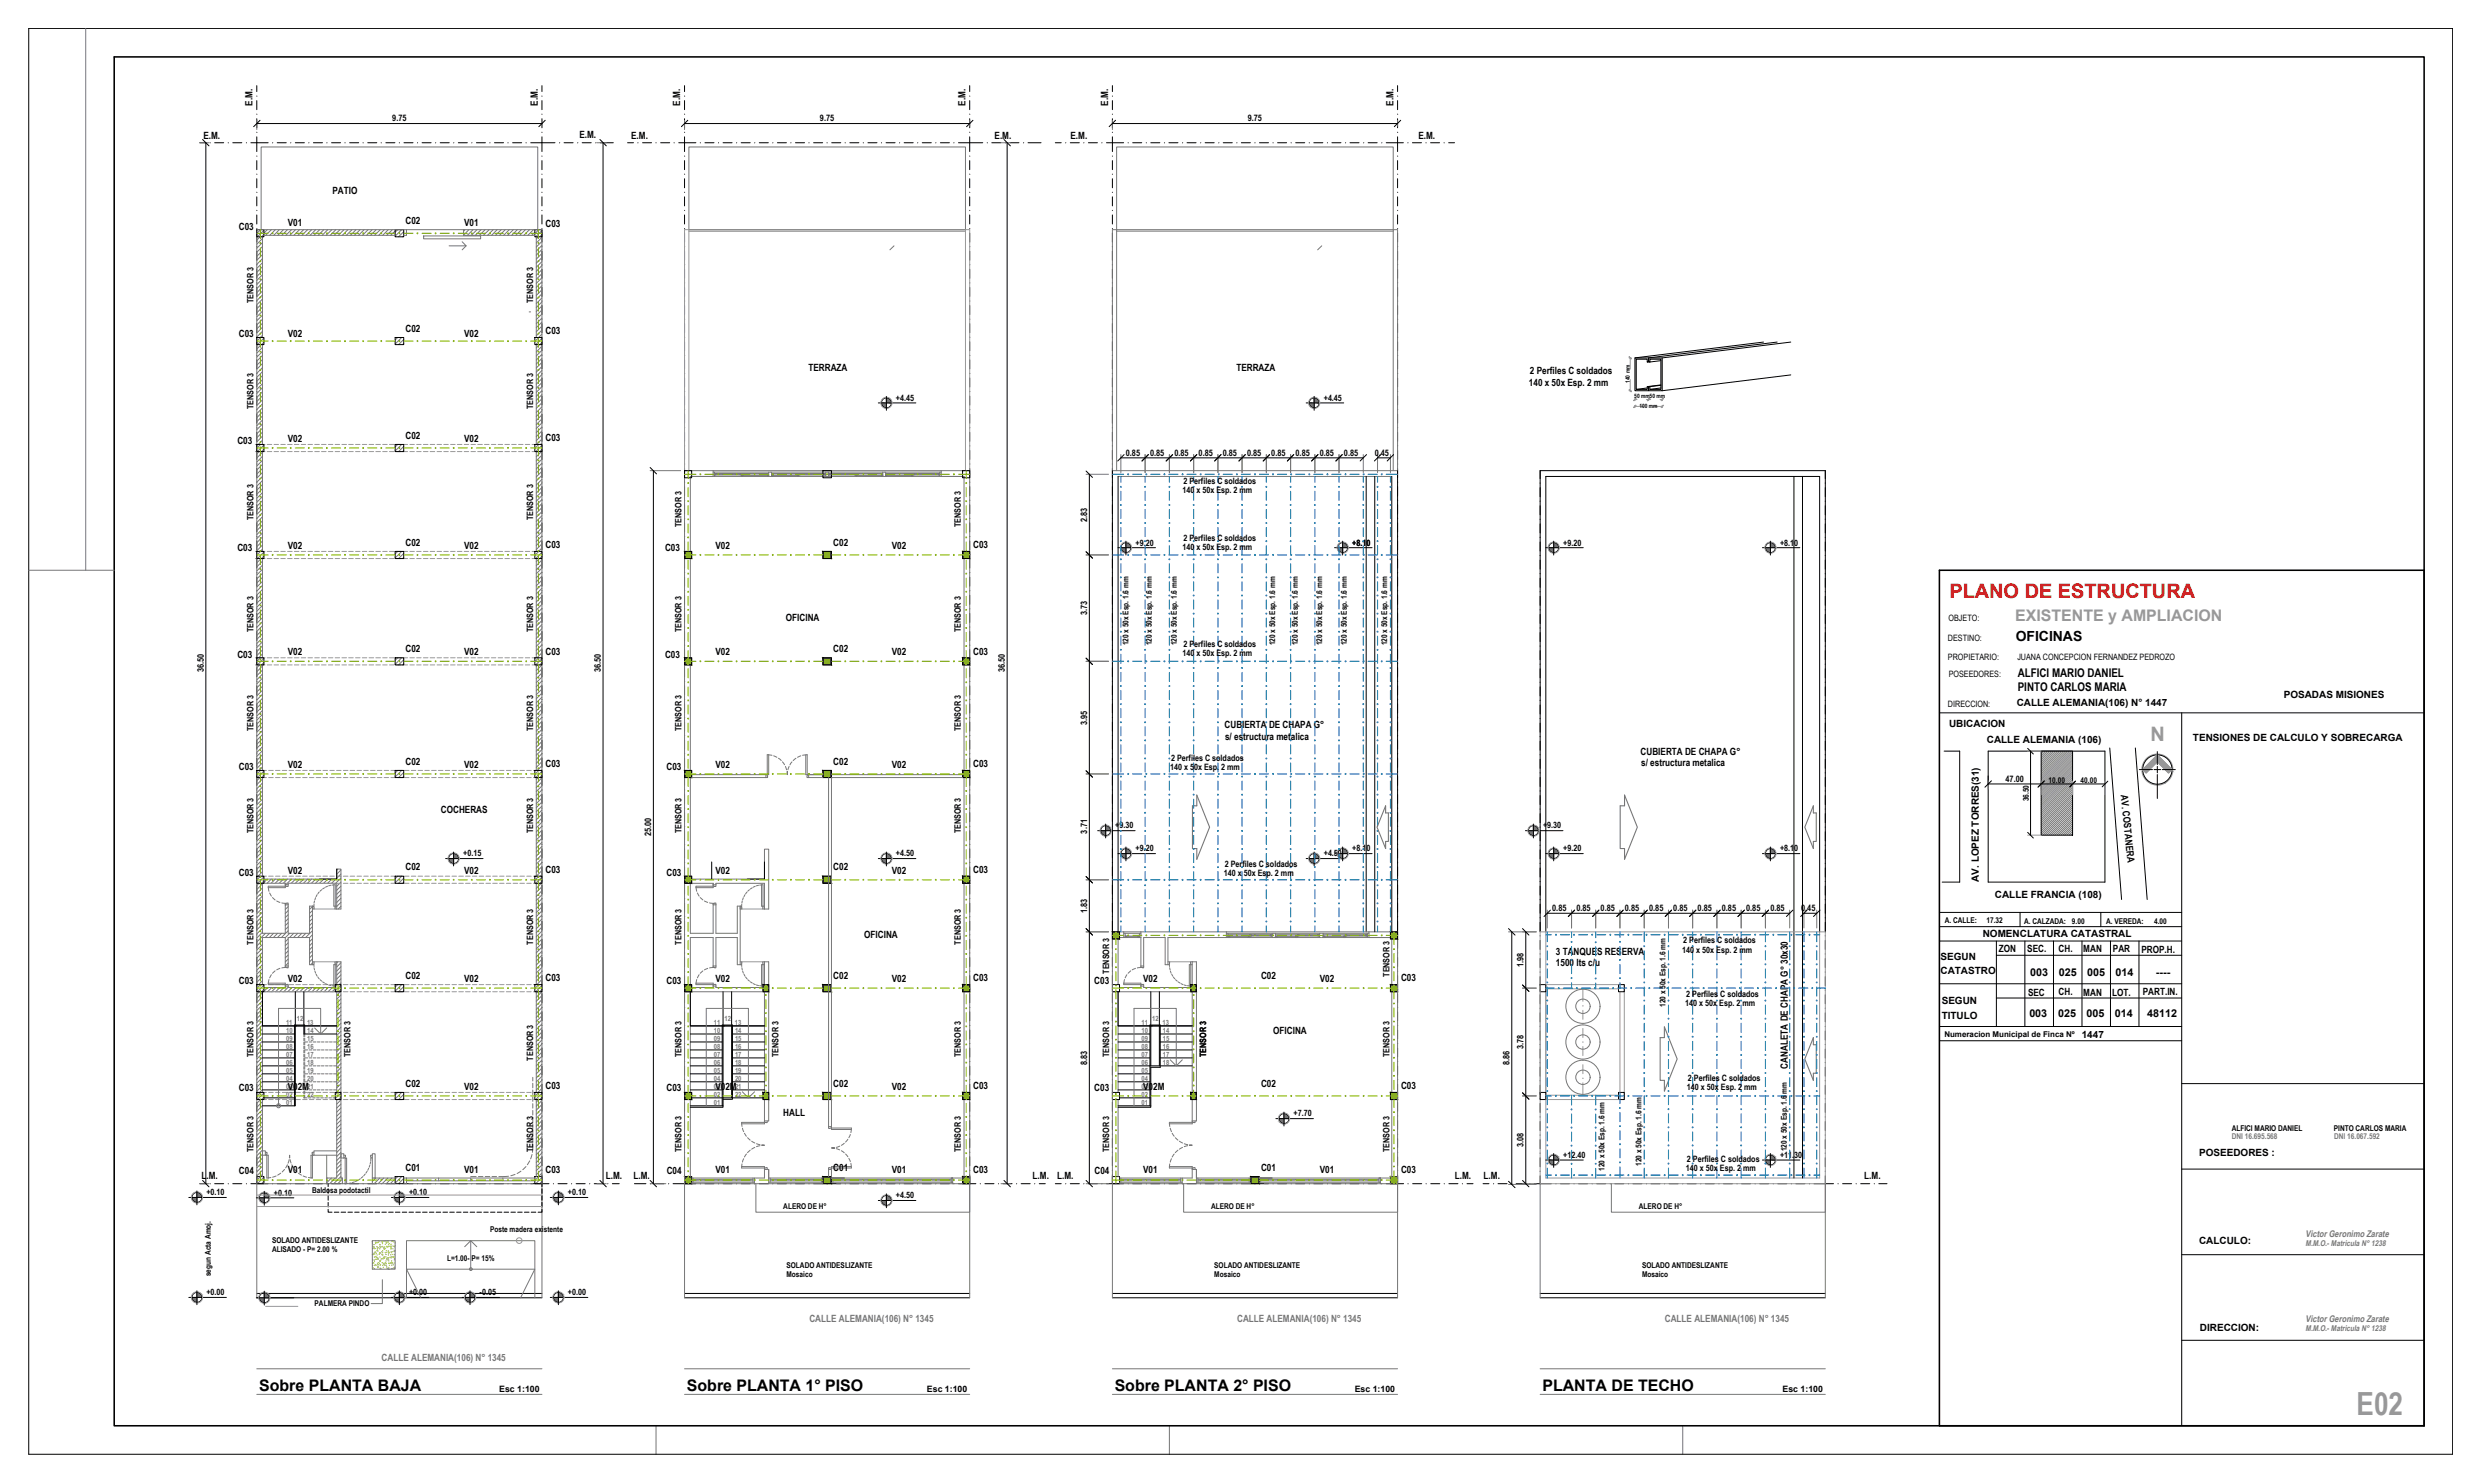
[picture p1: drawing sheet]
<svg xmlns="http://www.w3.org/2000/svg" width="870mm" height="520mm" viewBox="0 0 870 520" stroke-linecap="round" stroke-linejoin="round" font-family="sans-serif">
<defs><g id="words">
<text font-size="11.2" fill="#989898" x="826.3" y="496.3">E02</text>
<text font-size="7" fill="#f00" x="683.6" y="209.5">PLANO DE ESTRUCTURA</text>
<text font-size="7" fill="#989898" x="754" y="259.9">N</text>
<text font-size="5.6" fill="#989898" x="706.6" y="217.8">EXISTENTE y AMPLIACION</text>
<g font-size="5.6">
<text x="90.9" y="487.6">Sobre PLANTA BAJA</text>
<text x="240.9" y="487.6">Sobre PLANTA 1° PISO</text>
<text x="390.9" y="487.6">Sobre PLANTA 2° PISO</text>
<text x="540.9" y="487.6">PLANTA DE TECHO</text>
</g>
<text font-size="4.9" x="706.8" y="224.6">OFICINAS</text>
<g font-size="4.2">
<text x="707.5" y="237.5">ALFICI MARIO DANIEL</text>
<text x="707.5" y="242.4">PINTO CARLOS MARIA</text>
</g>
<g font-size="3.8">
<text x="711.9" y="342.1">003</text>
<text x="722" y="342.1">025</text>
<text x="731.9" y="342.1">005</text>
<text x="741.8" y="342.1">014</text>
<text x="756" y="342.1">----</text>
<text x="711.6" y="356.5">003</text>
<text x="721.7" y="356.5">025</text>
<text x="731.6" y="356.5">005</text>
<text x="741.5" y="356.5">014</text>
<text x="752.9" y="356.5">48112</text>
</g>
<g font-size="3.5">
<text x="88.6" y="37.1" transform="rotate(-90 88.6 37.1)">E.M.</text>
<text x="188.6" y="37.1" transform="rotate(-90 188.6 37.1)">E.M.</text>
<text x="238.5" y="37.1" transform="rotate(-90 238.5 37.1)">E.M.</text>
<text x="338.5" y="37.1" transform="rotate(-90 338.5 37.1)">E.M.</text>
<text x="388.6" y="37.1" transform="rotate(-90 388.6 37.1)">E.M.</text>
<text x="488.6" y="37.1" transform="rotate(-90 488.6 37.1)">E.M.</text>
<text x="71.3" y="48.6">E.M.</text>
<text x="203.2" y="48.3">E.M.</text>
<text x="221.3" y="48.6">E.M.</text>
<text x="348.7" y="48.6">E.M.</text>
<text x="375.4" y="48.6">E.M.</text>
<text x="497.4" y="48.6">E.M.</text>
<text x="116.6" y="68.2">PATIO</text>
<text x="83.7" y="80.5">C03</text>
<text x="100.9" y="79.4">V01</text>
<text x="142.2" y="78.5">C02</text>
<text x="162.7" y="79.4">V01</text>
<text x="191.3" y="79.4">C03</text>
<text x="83.7" y="118.3">C03</text>
<text x="100.9" y="118">V02</text>
<text x="142.2" y="116.3">C02</text>
<text x="162.7" y="118">V02</text>
<text x="191.3" y="117.2">C03</text>
<text x="283.5" y="130">TERRAZA</text>
<text x="433.5" y="130">TERRAZA</text>
<text x="536.4" y="131.1">2 Perfiles C soldados</text>
<text x="536.1" y="135.4">140 x 50x Esp. 2 mm</text>
<text x="83.2" y="155.8">C03</text>
<text x="100.9" y="155">V02</text>
<text x="142.2" y="153.8">C02</text>
<text x="162.7" y="155">V02</text>
<text x="191.3" y="154.7">C03</text>
<text x="142.2" y="191.3">C02</text>
<text x="292.2" y="191.3">C02</text>
<text x="83.2" y="193.3">C03</text>
<text x="100.9" y="192.5">V02</text>
<text x="162.7" y="192.5">V02</text>
<text x="191.3" y="192.2">C03</text>
<text x="233.2" y="193.3">C03</text>
<text x="250.9" y="192.5">V02</text>
<text x="312.7" y="192.5">V02</text>
<text x="341.2" y="192.2">C03</text>
<text x="275.6" y="217.8">OFICINA</text>
<text x="83.2" y="230.6">C03</text>
<text x="100.9" y="229.8">V02</text>
<text x="142.2" y="228.6">C02</text>
<text x="162.7" y="229.8">V02</text>
<text x="191.3" y="229.5">C03</text>
<text x="233.2" y="230.6">C03</text>
<text x="250.9" y="229.8">V02</text>
<text x="292.2" y="228.6">C02</text>
<text x="312.7" y="229.8">V02</text>
<text x="341.2" y="229.5">C03</text>
<text x="800.8" y="244.7">POSADAS MISIONES</text>
<text x="707.1" y="247.7">CALLE ALEMANIA(106) N° 1447</text>
<text x="429.4" y="255.4">CUBIERTA DE CHAPA G°</text>
<text x="683.4" y="254.9">UBICACION</text>
<text x="429.6" y="259.3">s/ estructura metalica</text>
<text x="696.7" y="260.5">CALLE ALEMANIA (106)</text>
<text x="768.9" y="260">TENSIONES DE CALCULO Y SOBRECARGA</text>
<text x="100.9" y="269.3">V02</text>
<text x="142.2" y="268.1">C02</text>
<text x="162.7" y="269.3">V02</text>
<text x="191.3" y="269">C03</text>
<text x="250.9" y="269.3">V02</text>
<text x="292.2" y="268.1">C02</text>
<text x="312.7" y="269.3">V02</text>
<text x="341.2" y="269">C03</text>
<text x="575.3" y="264.6">CUBIERTA DE CHAPA G°</text>
<text x="575.5" y="268.5">s/ estructura metalica</text>
<text x="83.7" y="270.1">C03</text>
<text x="233.7" y="270.1">C03</text>
<text x="743.7" y="278.9" transform="rotate(84 743.7 278.9)">AV. COSTANERA</text>
<text x="154.6" y="284.9">COCHERAS</text>
<text x="142.2" y="305.2">C02</text>
<text x="292.2" y="305.2">C02</text>
<text x="83.7" y="307.2">C03</text>
<text x="100.9" y="306.4">V02</text>
<text x="162.7" y="306.4">V02</text>
<text x="191.3" y="306.1">C03</text>
<text x="233.7" y="307.2">C03</text>
<text x="250.9" y="306.4">V02</text>
<text x="312.7" y="306.4">V02</text>
<text x="341.2" y="306.1">C03</text>
<text x="693.8" y="309.2" transform="rotate(-90 693.8 309.2)">AV. LOPEZ TORRES(31)</text>
<text x="699.5" y="314.9">CALLE FRANCIA (108)</text>
<text x="303.1" y="328.7">OFICINA</text>
<text x="695.2" y="328.6">NOMENCLATURA CATASTRAL</text>
<text x="545.6" y="335">3 TANQUES RESERVA</text>
<text x="700.8" y="333.9">ZON</text>
<text x="710.9" y="333.9">SEC.</text>
<text x="721.8" y="333.9">CH.</text>
<text x="730.5" y="333.9">MAN</text>
<text x="740.9" y="333.9">PAR</text>
<text x="750.9" y="334.1">PROP.H.</text>
<text x="545.6" y="338.8">1500 lts c/u</text>
<text x="680.4" y="336.6">SEGUN</text>
<text x="680.4" y="341.6">CATASTRO</text>
<text x="83.7" y="345.2">C03</text>
<text x="100.9" y="344.4">V02</text>
<text x="142.2" y="343.2">C02</text>
<text x="162.7" y="344.4">V02</text>
<text x="191.3" y="344.1">C03</text>
<text x="233.7" y="345.2">C03</text>
<text x="250.9" y="344.4">V02</text>
<text x="292.2" y="343.2">C02</text>
<text x="312.7" y="344.4">V02</text>
<text x="341.2" y="344.1">C03</text>
<text x="383.7" y="345.2">C03</text>
<text x="400.9" y="344.4">V02</text>
<text x="442.2" y="343.2">C02</text>
<text x="462.7" y="344.4">V02</text>
<text x="491.3" y="344.1">C03</text>
<text x="680.8" y="352">SEGUN</text>
<text x="711.1" y="349.3">SEC</text>
<text x="721.8" y="349">CH.</text>
<text x="730.5" y="349.1">MAN</text>
<text x="740.6" y="349.1">LOT.</text>
<text x="751.4" y="348.9">PART.IN.</text>
<text x="680.8" y="357.3">TITULO</text>
<text x="446.4" y="362.5">OFICINA</text>
<text x="730" y="364.1">1447</text>
<text x="626.9" y="374.7" transform="rotate(-90 626.9 374.7)">CANALETA DE CHAPA G° 30x30</text>
<text x="83.7" y="382.5">C03</text>
<text x="100.9" y="382.3">V02M</text>
<text x="142.2" y="381">C02</text>
<text x="162.7" y="382.3">V02</text>
<text x="191.3" y="381.9">C03</text>
<text x="233.7" y="382.5">C03</text>
<text x="250.9" y="382.3">V02M</text>
<text x="292.2" y="381">C02</text>
<text x="312.7" y="382.3">V02</text>
<text x="341.2" y="381.9">C03</text>
<text x="383.7" y="382.5">C03</text>
<text x="400.9" y="382.3">V02M</text>
<text x="442.2" y="381">C02</text>
<text x="491.3" y="381.9">C03</text>
<text x="274.7" y="391.3">HALL</text>
<text x="771.1" y="405.4">POSEEDORES :</text>
<text x="70.7" y="413.6">L.M.</text>
<text x="83.8" y="411.7">C04</text>
<text x="100.9" y="411.3">V01</text>
<text x="142.2" y="410.5">C01</text>
<text x="162.7" y="411.3">V01</text>
<text x="191.3" y="411.4">C03</text>
<text x="212.4" y="413.6">L.M.</text>
<text x="222.1" y="413.6">L.M.</text>
<text x="233.8" y="411.7">C04</text>
<text x="250.9" y="411.3">V01</text>
<text x="292.2" y="410.5">C01</text>
<text x="312.7" y="411.3">V01</text>
<text x="341.2" y="411.4">C03</text>
<text x="362.1" y="413.6">L.M.</text>
<text x="370.7" y="413.6">L.M.</text>
<text x="383.8" y="411.7">C04</text>
<text x="400.9" y="411.3">V01</text>
<text x="442.2" y="410.5">C01</text>
<text x="462.7" y="411.3">V01</text>
<text x="491.3" y="411.4">C03</text>
<text x="510.1" y="413.6">L.M.</text>
<text x="520.2" y="413.3">L.M.</text>
<text x="653.7" y="413.3">L.M.</text>
<text x="771.1" y="436.3">CALCULO:</text>
<text x="771.4" y="466.6">DIRECCION:</text>
</g>
<g font-size="3.5" fill="#767676">
<text x="283.8" y="463.6">CALLE ALEMANIA(106) N° 1345</text>
<text x="433.8" y="463.6">CALLE ALEMANIA(106) N° 1345</text>
<text x="583.8" y="463.6">CALLE ALEMANIA(106) N° 1345</text>
<text x="133.8" y="477.2">CALLE ALEMANIA(106) N° 1345</text>
</g>
<g font-size="3.3" fill="#767676">
<text x="808.4" y="433.8">Victor Geronimo Zarate</text>
<text x="808.4" y="463.6">Victor Geronimo Zarate</text>
</g>
<g font-size="3.1">
<text x="137.5" y="42.6">9.75</text>
<text x="287.5" y="42.6">9.75</text>
<text x="437.5" y="42.6">9.75</text>
<text x="88.9" y="106.3" transform="rotate(-90 88.9 106.3)">TENSOR 3</text>
<text x="186.9" y="106.3" transform="rotate(-90 186.9 106.3)">TENSOR 3</text>
<text x="88.9" y="143.4" transform="rotate(-90 88.9 143.4)">TENSOR 3</text>
<text x="186.9" y="143.4" transform="rotate(-90 186.9 143.4)">TENSOR 3</text>
<text x="314.2" y="140.5">+4.45</text>
<text x="464.2" y="140.5">+4.45</text>
<text x="394.8" y="159.8">0.85</text>
<text x="403.3" y="159.8">0.85</text>
<text x="411.8" y="159.8">0.85</text>
<text x="420.3" y="159.8">0.85</text>
<text x="428.8" y="159.8">0.85</text>
<text x="437.3" y="159.8">0.85</text>
<text x="445.8" y="159.8">0.85</text>
<text x="454.3" y="159.8">0.85</text>
<text x="462.7" y="159.8">0.85</text>
<text x="471.3" y="159.8">0.85</text>
<text x="482" y="159.8">0.45</text>
<text x="414.6" y="172.9">140 x 50x Esp. 2 mm</text>
<text x="415" y="169.8">2 Perfiles C soldados</text>
<text x="88.9" y="182.4" transform="rotate(-90 88.9 182.4)">TENSOR 3</text>
<text x="186.9" y="182.4" transform="rotate(-90 186.9 182.4)">TENSOR 3</text>
<text x="238.9" y="184.8" transform="rotate(-90 238.9 184.8)">TENSOR 3</text>
<text x="336.9" y="184.8" transform="rotate(-90 336.9 184.8)">TENSOR 3</text>
<text x="381.2" y="182.9" transform="rotate(-90 381.2 182.9)">2.83</text>
<text x="398.2" y="191.3">+9.20</text>
<text x="415" y="189.6">2 Perfiles C soldados</text>
<text x="474.1" y="191.3">+8.10</text>
<text x="548.2" y="191.3">+9.20</text>
<text x="624.2" y="191.3">+8.10</text>
<text x="414.6" y="192.8">140 x 50x Esp. 2 mm</text>
<text x="381.2" y="215.7" transform="rotate(-90 381.2 215.7)">3.73</text>
<text x="88.9" y="221.7" transform="rotate(-90 88.9 221.7)">TENSOR 3</text>
<text x="186.9" y="221.7" transform="rotate(-90 186.9 221.7)">TENSOR 3</text>
<text x="238.9" y="221.7" transform="rotate(-90 238.9 221.7)">TENSOR 3</text>
<text x="336.9" y="221.7" transform="rotate(-90 336.9 221.7)">TENSOR 3</text>
<text x="683.3" y="217.6">OBJETO:</text>
<text x="415" y="227">2 Perfiles C soldados</text>
<text x="683" y="224.9">DESTINO:</text>
<text x="414.6" y="230.2">140 x 50x Esp. 2 mm</text>
<text x="683" y="231.4">PROPIETARIO:</text>
<text x="707.4" y="231.4">JUANA CONCEPCION FERNANDEZ PEDROZO</text>
<text x="71.4" y="235.8" transform="rotate(-90 71.4 235.8)">36.50</text>
<text x="210.7" y="235.8" transform="rotate(-90 210.7 235.8)">36.50</text>
<text x="352.4" y="235.8" transform="rotate(-90 352.4 235.8)">36.50</text>
<text x="683.3" y="237.5">POSEEDORES:</text>
<text x="683" y="247.9">DIRECCION:</text>
<text x="88.9" y="256.4" transform="rotate(-90 88.9 256.4)">TENSOR 3</text>
<text x="186.9" y="256.4" transform="rotate(-90 186.9 256.4)">TENSOR 3</text>
<text x="238.9" y="256.4" transform="rotate(-90 238.9 256.4)">TENSOR 3</text>
<text x="336.9" y="256.4" transform="rotate(-90 336.9 256.4)">TENSOR 3</text>
<text x="381.2" y="254.1" transform="rotate(-90 381.2 254.1)">3.95</text>
<text x="410.6" y="266.9">2 Perfiles C soldados</text>
<text x="410.3" y="270.1">140 x 50x Esp. 2 mm</text>
<text x="703.2" y="274.1">47.00</text>
<text x="88.9" y="292.2" transform="rotate(-90 88.9 292.2)">TENSOR 3</text>
<text x="186.9" y="292.2" transform="rotate(-90 186.9 292.2)">TENSOR 3</text>
<text x="228.3" y="293.2" transform="rotate(-90 228.3 293.2)">25.00</text>
<text x="238.9" y="292.2" transform="rotate(-90 238.9 292.2)">TENSOR 3</text>
<text x="336.9" y="292.2" transform="rotate(-90 336.9 292.2)">TENSOR 3</text>
<text x="381.2" y="292.3" transform="rotate(-90 381.2 292.3)">3.71</text>
<text x="391" y="290.5">+9.30</text>
<text x="541.1" y="290.5">+9.30</text>
<text x="398.2" y="298.5">+9.20</text>
<text x="474.1" y="298.5">+8.10</text>
<text x="548.2" y="298.5">+9.20</text>
<text x="624.2" y="298.5">+8.10</text>
<text x="162.4" y="300.3">+0.15</text>
<text x="314.2" y="300.3">+4.50</text>
<text x="429.5" y="304.1">2 Perfiles C soldados</text>
<text x="464.2" y="300.3">+4.50</text>
<text x="429.1" y="307.2">140 x 50x Esp. 2 mm</text>
<text x="381.2" y="320.2" transform="rotate(-90 381.2 320.2)">1.83</text>
<text x="544.3" y="319.5">0.85</text>
<text x="552.7" y="319.5">0.85</text>
<text x="561.3" y="319.5">0.85</text>
<text x="569.8" y="319.5">0.85</text>
<text x="578.3" y="319.5">0.85</text>
<text x="586.7" y="319.5">0.85</text>
<text x="595.2" y="319.5">0.85</text>
<text x="603.8" y="319.5">0.85</text>
<text x="612.3" y="319.5">0.85</text>
<text x="620.8" y="319.5">0.85</text>
<text x="631.6" y="319.5">0.45</text>
<text x="88.9" y="331.2" transform="rotate(-90 88.9 331.2)">TENSOR 3</text>
<text x="186.9" y="331.2" transform="rotate(-90 186.9 331.2)">TENSOR 3</text>
<text x="238.9" y="331.2" transform="rotate(-90 238.9 331.2)">TENSOR 3</text>
<text x="336.9" y="331.2" transform="rotate(-90 336.9 331.2)">TENSOR 3</text>
<text x="589.9" y="334">140 x 50x Esp. 2 mm</text>
<text x="590.2" y="330.8">2 Perfiles C soldados</text>
<text x="389" y="341.4" transform="rotate(-90 389 341.4)">TENSOR 3</text>
<text x="534.2" y="339.2" transform="rotate(-90 534.2 339.2)">1.98</text>
<text x="487.2" y="342.5" transform="rotate(-90 487.2 342.5)">TENSOR 3</text>
<text x="590.9" y="352.7">140 x 50x Esp. 2 mm</text>
<text x="591.3" y="349.5">2 Perfiles C soldados</text>
<text x="88.9" y="370.7" transform="rotate(-90 88.9 370.7)">TENSOR 3</text>
<text x="122.9" y="370.7" transform="rotate(-90 122.9 370.7)">TENSOR 3</text>
<text x="186.9" y="371.9" transform="rotate(-90 186.9 371.9)">TENSOR 3</text>
<text x="238.9" y="370.7" transform="rotate(-90 238.9 370.7)">TENSOR 3</text>
<text x="272.9" y="370.7" transform="rotate(-90 272.9 370.7)">TENSOR 3</text>
<text x="336.9" y="370.7" transform="rotate(-90 336.9 370.7)">TENSOR 3</text>
<text x="389" y="370.7" transform="rotate(-90 389 370.7)">TENSOR 3</text>
<text x="423" y="370.7" transform="rotate(-90 423 370.7)">TENSOR 3</text>
<text x="487.2" y="370.7" transform="rotate(-90 487.2 370.7)">TENSOR 3</text>
<text x="534.2" y="367.9" transform="rotate(-90 534.2 367.9)">3.78</text>
<text x="381.2" y="373.4" transform="rotate(-90 381.2 373.4)">8.83</text>
<text x="529.3" y="373.6" transform="rotate(-90 529.3 373.6)">8.86</text>
<text x="591.5" y="382.2">140 x 50x Esp. 2 mm</text>
<text x="591.9" y="379.1">2 Perfiles C soldados</text>
<text x="453.6" y="391.5">+7.70</text>
<text x="88.9" y="404" transform="rotate(-90 88.9 404)">TENSOR 3</text>
<text x="186.9" y="403.9" transform="rotate(-90 186.9 403.9)">TENSOR 3</text>
<text x="238.9" y="404" transform="rotate(-90 238.9 404)">TENSOR 3</text>
<text x="336.9" y="404" transform="rotate(-90 336.9 404)">TENSOR 3</text>
<text x="389" y="404" transform="rotate(-90 389 404)">TENSOR 3</text>
<text x="487.2" y="404" transform="rotate(-90 487.2 404)">TENSOR 3</text>
<text x="534.2" y="402.2" transform="rotate(-90 534.2 402.2)">3.08</text>
<text x="548.2" y="406">+12.40</text>
<text x="591.5" y="407.4">2 Perfiles C soldados</text>
<text x="624.2" y="406">+11.30</text>
<text x="591.2" y="410.6">140 x 50x Esp. 2 mm</text>
<text x="72.4" y="419.1">+0.10</text>
<text x="96.1" y="419.2">+0.10</text>
<text x="143.4" y="419.1">+0.10</text>
<text x="199.1" y="419.1">+0.10</text>
<text x="314.2" y="420.1">+4.50</text>
<text x="72.4" y="454.1">+0.00</text>
<text x="143.4" y="454.1">+0.00</text>
<text x="168.2" y="454.1">-0.05</text>
<text x="199.1" y="454.1">+0.00</text>
<text x="175" y="488">Esc 1:100</text>
<text x="325" y="488">Esc 1:100</text>
<text x="475" y="488">Esc 1:100</text>
<text x="625.1" y="488">Esc 1:100</text>
</g>
<g font-size="2.8">
<text x="395.7" y="226.3" transform="rotate(-90 395.7 226.3)">120 x 50x Esp. 1.6 mm</text>
<text x="403.9" y="226.3" transform="rotate(-90 403.9 226.3)">120 x 50x Esp. 1.6 mm</text>
<text x="412.7" y="226.3" transform="rotate(-90 412.7 226.3)">120 x 50x Esp. 1.6 mm</text>
<text x="447.1" y="226.3" transform="rotate(-90 447.1 226.3)">120 x 50x Esp. 1.6 mm</text>
<text x="455.1" y="226.3" transform="rotate(-90 455.1 226.3)">120 x 50x Esp. 1.6 mm</text>
<text x="463.6" y="226.3" transform="rotate(-90 463.6 226.3)">120 x 50x Esp. 1.6 mm</text>
<text x="472.2" y="226.3" transform="rotate(-90 472.2 226.3)">120 x 50x Esp. 1.6 mm</text>
<text x="486.4" y="226.3" transform="rotate(-90 486.4 226.3)">120 x 50x Esp. 1.6 mm</text>
<text x="718.4" y="274.4">10.00</text>
<text x="729.6" y="274.4">40.00</text>
<text x="711.5" y="281" transform="rotate(-90 711.5 281)">36.50</text>
<text x="681.9" y="323.7">A. CALLE:</text>
<text x="696.6" y="323.8">17.32</text>
<text x="709.7" y="324">A. CALZADA:</text>
<text x="726.5" y="323.9">9.00</text>
<text x="738.5" y="324">A. VEREDA:</text>
<text x="755.3" y="323.9">4.00</text>
<text x="584" y="353.1" transform="rotate(-90 584 353.1)">120 x 50x Esp. 1.6 mm</text>
<text x="681.8" y="363.6">Numeracion Municipal de Finca Nº</text>
<text x="782.5" y="396.6">ALFICI MARIO DANIEL</text>
<text x="818.3" y="396.6">PINTO CARLOS MARIA</text>
<text x="626.6" y="403.7" transform="rotate(-90 626.6 403.7)">120 x 50x Esp. 1.6 mm</text>
<text x="562.6" y="410.6" transform="rotate(-90 562.6 410.6)">120 x 50x Esp. 1.6 mm</text>
<text x="575.6" y="408.9" transform="rotate(-90 575.6 408.9)">120 x 50x Esp. 1.6 mm</text>
<text x="109.4" y="418.3">Baldosa podotactil</text>
<text x="274.7" y="423.9">ALERO DE H°</text>
<text x="424.6" y="423.9">ALERO DE H°</text>
<text x="574.7" y="423.9">ALERO DE H°</text>
<text x="95.4" y="435.8">SOLADO ANTIDESLIZANTE</text>
<text x="171.8" y="432.1">Poste madera existente</text>
<text x="95.4" y="439">ALISADO - P= 2.00 %</text>
<text x="156.8" y="442.2">L=1.00- P= 15%</text>
<text x="73.9" y="447.5" transform="rotate(-90 73.9 447.5)">segun Acta Amoj.</text>
<text x="275.8" y="444.5">SOLADO ANTIDESLIZANTE</text>
<text x="275.8" y="447.7">Mosaico</text>
<text x="425.8" y="444.5">SOLADO ANTIDESLIZANTE</text>
<text x="425.8" y="447.7">Mosaico</text>
<text x="575.8" y="444.5">SOLADO ANTIDESLIZANTE</text>
<text x="575.8" y="447.7">Mosaico</text>
<text x="110.3" y="457.8">PALMERA PINDO</text>
</g>
<g font-size="2.8" fill="#767676">
<text x="782.6" y="399.5">DNI 16.695.568</text>
<text x="818.5" y="399.5">DNI 16.067.592</text>
<text x="808.4" y="437">M.M.O.- Matricula N° 1238</text>
<text x="808.4" y="466.8">M.M.O.- Matricula N° 1238</text>
</g>
<g font-size="2.5" fill="#767676">
<text x="100.3" y="359.3">11</text>
<text x="104.1" y="357.9">12</text>
<text x="107.7" y="359.3">13</text>
<text x="250.3" y="359.3">11</text>
<text x="254" y="357.9">12</text>
<text x="257.7" y="359.3">13</text>
<text x="400.3" y="359.3">11</text>
<text x="404" y="357.9">12</text>
<text x="407.7" y="359.3">13</text>
<text x="100.3" y="364.9">09</text>
<text x="100.3" y="362.1">10</text>
<text x="107.7" y="364.9">15</text>
<text x="107.7" y="362.1">14</text>
<text x="250.3" y="364.9">09</text>
<text x="250.3" y="362.1">10</text>
<text x="257.7" y="364.9">15</text>
<text x="257.7" y="362.1">14</text>
<text x="400.3" y="364.9">09</text>
<text x="400.3" y="362.1">10</text>
<text x="407.7" y="364.9">15</text>
<text x="407.7" y="362.1">14</text>
<text x="100.3" y="370.5">07</text>
<text x="100.3" y="367.7">08</text>
<text x="107.7" y="370.5">17</text>
<text x="107.7" y="367.7">16</text>
<text x="250.3" y="370.5">07</text>
<text x="250.3" y="367.7">08</text>
<text x="257.7" y="370.5">17</text>
<text x="257.7" y="367.7">16</text>
<text x="400.3" y="370.5">07</text>
<text x="400.3" y="367.7">08</text>
<text x="407.7" y="370.5">17</text>
<text x="407.7" y="367.7">16</text>
<text x="100.3" y="376.1">05</text>
<text x="100.3" y="373.3">06</text>
<text x="107.7" y="376.1">19</text>
<text x="107.7" y="373.3">18</text>
<text x="250.3" y="376.1">05</text>
<text x="250.3" y="373.3">06</text>
<text x="257.7" y="376.1">19</text>
<text x="257.7" y="373.3">18</text>
<text x="400.3" y="376.1">05</text>
<text x="400.3" y="373.3">06</text>
<text x="407.7" y="373.3">18</text>
<text x="100.3" y="381.7">03</text>
<text x="100.3" y="378.9">04</text>
<text x="107.7" y="381.7">21</text>
<text x="107.7" y="378.9">20</text>
<text x="250.3" y="381.7">03</text>
<text x="250.3" y="378.9">04</text>
<text x="257.7" y="381.7">21</text>
<text x="257.7" y="378.9">20</text>
<text x="400.3" y="381.7">03</text>
<text x="400.3" y="378.9">04</text>
<text x="100.3" y="387.3">01</text>
<text x="100.3" y="384.5">02</text>
<text x="107.7" y="384.5">22</text>
<text x="250.3" y="387.3">01</text>
<text x="250.3" y="384.5">02</text>
<text x="257.7" y="384.5">22</text>
<text x="400.3" y="387.3">01</text>
<text x="400.3" y="384.5">02</text>
</g>
<g font-size="2.1">
<text x="571.5" y="134.3" transform="rotate(-90 571.5 134.3)">140 mm</text>
<text x="573.1" y="139.4">50 mm50 mm</text>
<text x="574.8" y="143.2">100 mm</text>
</g>
</g></defs>
<!-- layer: solido-verde -->
<g fill="#259500" stroke="#259500" stroke-width=".35">
<path d="M267.5 345.2l2 2.5v-2.5zM267.5 345.2l2 2.5h-2z"/>
<path d="M267.5 383l2 2.5v-2.5zM267.5 383l2 2.5h-2z"/>
<path d="M337.5 193.4l2.5 2.4v-2.4zM337.5 193.4l2.5 2.4h-2.5z"/>
<path d="M288.5 193.4l3 2.4v-2.4zM288.5 193.4l3 2.4h-3z"/>
<path d="M240 193.4l2.5 2.4v-2.4zM240 193.4l2.5 2.4h-2.5z"/>
<path d="M337.5 230.6l2.5 2.5v-2.5zM337.5 230.6l2.5 2.5h-2.5z"/>
<path d="M288.5 230.6l3 2.5v-2.5zM288.5 230.6l3 2.5h-3z"/>
<path d="M240 230.6l2.5 2.5v-2.5zM240 230.6l2.5 2.5h-2.5z"/>
<path d="M337.5 270.1l2.5 2.5v-2.5zM337.5 270.1l2.5 2.5h-2.5z"/>
<path d="M288.5 270.1l3 2.5v-2.5zM288.5 270.1l3 2.5h-3z"/>
<path d="M240 270.1l2.5 2.5v-2.5zM240 270.1l2.5 2.5h-2.5z"/>
<path d="M337.5 307.2l2.5 2.5v-2.5zM337.5 307.2l2.5 2.5h-2.5z"/>
<path d="M288.5 307.2l3 2.5v-2.5zM288.5 307.2l3 2.5h-3z"/>
<path d="M240 307.2l2.5 2.5v-2.5zM240 307.2l2.5 2.5h-2.5z"/>
<path d="M337.5 345.2l2.5 2.5v-2.5zM337.5 345.2l2.5 2.5h-2.5z"/>
<path d="M288.5 345.2l3 2.5v-2.5zM288.5 345.2l3 2.5h-3z"/>
<path d="M240 345.2l2.5 2.5v-2.5zM240 345.2l2.5 2.5h-2.5z"/>
<path d="M337.5 383l2.5 2.5v-2.5zM337.5 383l2.5 2.5h-2.5z"/>
<path d="M288.5 383l3 2.5v-2.5zM288.5 383l3 2.5h-3z"/>
<path d="M240 383l2.5 2.5v-2.5zM240 383l2.5 2.5h-2.5z"/>
<path d="M337.5 412.6l2.5 2.5v-2.5zM337.5 412.6l2.5 2.5h-2.5z"/>
<path d="M288.5 412.6l3 2.5v-2.5zM288.5 412.6l3 2.5h-3z"/>
<path d="M240 412.6l2.5 2.5v-2.5zM240 412.6l2.5 2.5h-2.5z"/>
<path d="M417.5 345.2l2 2.5v-2.5zM417.5 345.2l2 2.5h-2z"/>
<path d="M417.5 383l2 2.5v-2.5zM417.5 383l2 2.5h-2z"/>
<path d="M487.6 383l2.5 2.5v-2.5zM487.6 383l2.5 2.5h-2.5z"/>
<path d="M487.6 412.6l2.5 2.5v-2.5zM487.6 412.6l2.5 2.5h-2.5z"/>
<path d="M438.5 412.6l3 2.5v-2.5zM438.5 412.6l3 2.5h-3z"/>
<path d="M487.6 345.2l2.5 2.5v-2.5zM487.6 345.2l2.5 2.5h-2.5z"/>
<path d="M487.6 326.7l2.5 2.5v-2.5zM487.6 326.7l2.5 2.5h-2.5z"/>
<path d="M390.1 326.7l2.5 2.5v-2.5zM390.1 326.7l2.5 2.5h-2.5z"/>
</g>
<!-- layer: rotulos -->
<path d="M90 479.9h100M240 479.9h100M390.1 479.9h100M540 479.9h100M90 488.9h100M240 488.9h100M390.1 488.9h100M540 488.9h100" fill="none" stroke="#767676" stroke-width=".35"/>
<!-- layer: SOLADOS -->
<g fill="none" stroke="#000" stroke-width=".35">
<path d="M92 347.7v12h11.3h-11.3M103.5 347.7v11.7M106.6 347.7v11.7M106.8 359.7h11.3M242.1 347.7v12h11.1h-11.1M253.5 347.7v11.7M256.5 347.7v11.7M256.8 359.7h11.3M392 347.7v12h11.2h-11.2M403.5 347.7v11.7M406.5 347.7v11.7M406.8 359.7h11.2"/>
<path d="M92 362.6h11.3M92 365.4h11.3M92 368.1h11.3M92 370.9h11.3M92 373.7h11.3M92 376.5h11.3M92 379.3h11.3M106.8 362.6v-3.2h-3.5v28.3M118.1 362.6h-11.5v-2.9h-3.1v28h-11.5M242.1 362.6h11.1M242.1 365.4h11.1M242.1 368.1h11.1"/>
<path d="M242.1 370.9h11.1M242.1 373.7h11.1M242.1 376.5h11.1M242.1 379.3h11.1M256.8 362.6h11.3M256.8 365.4h11.3M256.8 368.1h11.3M256.8 370.9h11.3M256.8 373.7h11.3M256.8 376.5h11.3M256.8 379.3h11.3M392 373.7h14.5v-14h-3v14"/>
<path d="M392 362.6h11.2M392 365.4h11.2M392 368.1h11.2M392 370.9h11.2M392 376.5h11.2M392 379.3h11.2M406.8 362.6h11.2M406.8 365.4h11.2M406.8 368.1h11.2M406.8 370.9h11.2M406.8 373.7h11.2M92 382.2h11.3"/>
<path d="M92.5 385h10.8M242.1 382.2h11.1M242.5 385h10.7M253.5 385h3v-25.3h-3v28h-11.4M253.5 387.7v.6h-11.4M256.8 385v-25.6h-3.6v28.3M256.8 385v.5h-3.3M256.8 382.2h11.3M256.8 385h10.7M392 387.7h11.2v-28.3h3.6v14.8h-3.3v14.1h-11.5M392 382.2h11.2M392.6 385h10.6"/>
<path d="M90 453.5h100M90 455.1h100M240 453.5h100M240 455.1h100M390.1 453.5h100M390.1 455.1h100M540 453.5h100M540 455.1h100"/>
</g>
<!-- layer: ejes -->
<g fill="none" stroke="#000" stroke-width=".35">
<path d="M90 30v2.1M90 35.3v3.2M190 30v2.1M190 35.3v3.2M240 30v2.1M240 35.3v3.2M340 30v2.1M340 35.3v3.2M390.1 30v2.1M390.1 35.3v3.2M490.1 30v2.1M490.1 35.3v3.2"/>
<path d="M70.1 50.1h2M75.3 50.1h3.1M81.6 50.1h3.2M88 50.1h6M90 41.6v3.2M90 48v5.1M90 56.3v3.2M97.2 50.1h3.2M103.5 50.1h3.2M109.9 50.1h3.2M116.2 50.1h3.2M122.6 50.1h3.2"/>
<path d="M128.9 50.1h3.2M135.3 50.1h3.2M141.6 50.1h3.2M148 50.1h3.2M154.3 50.1h3.2M160.7 50.1h3.2M167 50.1h3.2M173.4 50.1h3.2M179.7 50.1h3.2M186.1 50.1h8.5M190 41.6v3.2M190 48v5.1"/>
<path d="M190 56.3v3.2M197.8 50.1h3.2M204.1 50.1h3.2M210.5 50.1h4.6M220 50.1h2.1M225.3 50.1h3.2M231.6 50.1h3.2M238 50.1h6M240 41.6v3.2M240 48v5.1M240 56.3v3.2M247.2 50.1h3.2"/>
<path d="M253.5 50.1h3.2M259.9 50.1h3.2M266.2 50.1h3.2M272.6 50.1h3.2M278.9 50.1h3.2M285.3 50.1h3.2M291.6 50.1h3.2M298 50.1h3.2M304.3 50.1h3.2M310.7 50.1h3.2M317 50.1h3.2M323.4 50.1h3.2"/>
<path d="M329.7 50.1h3.2M336.1 50.1h8.5M340 41.6v3.2M340 48v5.1M340 56.3v3.2M347.8 50.1h3.1M354.1 50.1h3.2M360.5 50.1h4.5M370 50.1h2.1M375.3 50.1h3.2M381.6 50.1h3.2M388 50.1h6"/>
<path d="M390.1 41.6v3.2M390.1 48v5.1M390.1 56.3v3.2M397.2 50.1h3.1M403.5 50.1h3.2M409.9 50.1h3.1M416.2 50.1h3.2M422.6 50.1h3.1M428.9 50.1h3.2M435.3 50.1h3.1M441.6 50.1h3.2M448 50.1h3.1"/>
<path d="M454.3 50.1h3.2M460.7 50.1h3.1M467 50.1h3.2M473.4 50.1h3.1M479.7 50.1h3.2M486.1 50.1h6M490.1 41.6v3.2M490.1 48v5.1M490.1 56.3v3.2M495.3 50.1h3.1M501.6 50.1h3.2M508 50.1h2"/>
<path d="M90 62.7v3.1M90 69v3.2M90 75.4v3.1M190 62.7v3.1M190 69v3.2M190 75.4v3.1M240 62.7v3.1M240 69v3.2M240 75.4v3.1M340 62.7v3.1M340 69v3.2M340 75.4v3.1"/>
<path d="M390.1 62.7v3.1M390.1 69v3.2M390.1 75.4v3.1M490.1 62.7v3.1M490.1 69v3.2M490.1 75.4v3.1M90 81.7v3.2M90 88.1v3.1M90 94.4v3.2M190 81.7v3.2M190 88.1v3.1M190 94.4v3.2"/>
<path d="M240 81.7v3.2M240 88.1v3.1M240 94.4v3.2M340 81.7v3.2M340 88.1v3.1M340 94.4v3.2M390.1 81.7v3.2M390.1 88.1v3.1M390.1 94.4v3.2M490.1 81.7v3.2M490.1 88.1v3.1M490.1 94.4v3.2"/>
<path d="M90 100.8v3.1M90 107.1v3.2M90 113.5v3.1M90 119.8v3.2M190 100.8v3.1M190 107.1v3.2M190 113.5v3.1M190 119.8v3.2M240 100.8v3.1M240 107.1v3.2M240 113.5v3.1M240 119.8v3.2"/>
<path d="M340 100.8v3.1M340 107.1v3.2M340 113.5v3.1M340 119.8v3.2M390.1 100.8v3.1M390.1 107.1v3.2M390.1 113.5v3.1M390.1 119.8v3.2M490.1 100.8v3.1M490.1 107.1v3.2M490.1 113.5v3.1M490.1 119.8v3.2"/>
<path d="M90 126.2v3.1M90 132.5v3.2M90 138.9v3.1M190 126.2v3.1M190 132.5v3.2M190 138.9v3.1M240 126.2v3.1M240 132.5v3.2M240 138.9v3.1M340 126.2v3.1M340 132.5v3.2M340 138.9v3.1"/>
<path d="M390.1 126.2v3.1M390.1 132.5v3.2M390.1 138.9v3.1M490.1 126.2v3.1M490.1 132.5v3.2M490.1 138.9v3.1M90 145.2v3.2M90 151.6v3.1M90 157.9v3.2M190 145.2v3.2M190 151.6v3.1M190 157.9v3.2"/>
<path d="M240 145.2v3.2M240 151.6v3.1M240 157.9v3.2M340 145.2v3.2M340 151.6v3.1M340 157.9v3.2M390.1 145.2v3.2M390.1 151.6v3.1M390.1 157.9v3.2M490.1 145.2v3.2M490.1 151.6v3.1M490.1 157.9v3.2"/>
<path d="M90 164.3v3.1M90 170.6v3.2M90 177v3.1M190 164.3v3.1M190 170.6v3.2M190 177v3.1M240 164.3v3.1M240 170.6v3.2M240 177v3.1M340 164.3v3.1M340 170.6v3.2M340 177v3.1"/>
<path d="M390.1 164.3v3.1M390.1 170.6v3.2M390.1 177v3.1M490.1 164.3v3.1M490.1 170.6v3.2M490.1 177v3.1M540 165v2.8M540 171v3.2M540 177.3v3.2M640 165v2.8M640 171v3.2M640 177.3v3.2"/>
<path d="M90 183.3v3.2M90 189.7v3.1M90 196v3.2M190 183.3v3.2M190 189.7v3.1M190 196v3.2M240 183.3v3.2M240 189.7v3.1M240 196v3.2M340 183.3v3.2M340 189.7v3.1M340 196v3.2"/>
<path d="M390.1 183.3v3.2M390.1 189.7v3.1M390.1 196v3.2M490.1 183.3v3.2M490.1 189.7v3.1M490.1 196v3.2M540 183.7v3.2M540 190v3.2M540 196.4v3.2M640 183.7v3.2M640 190v3.2M640 196.4v3.2"/>
<path d="M90 202.4v3.1M90 208.7v3.2M90 215.1v3.1M190 202.4v3.1M190 208.7v3.2M190 215.1v3.1M240 202.4v3.1M240 208.7v3.2M240 215.1v3.1M340 202.4v3.1M340 208.7v3.2M340 215.1v3.1"/>
<path d="M390.1 202.4v3.1M390.1 208.7v3.2M390.1 215.1v3.1M490.1 202.4v3.1M490.1 208.7v3.2M490.1 215.1v3.1M540 202.7v3.2M540 209.1v3.2M540 215.4v3.2M640 202.7v3.2M640 209.1v3.2M640 215.4v3.2"/>
<path d="M90 221.4v3.2M90 227.8v3.1M90 234.1v3.2M190 221.4v3.2M190 227.8v3.1M190 234.1v3.2M240 221.4v3.2M240 227.8v3.1M240 234.1v3.2M340 221.4v3.2M340 227.8v3.1M340 234.1v3.2"/>
<path d="M390.1 221.4v3.2M390.1 227.8v3.1M390.1 234.1v3.2M490.1 221.4v3.2M490.1 227.8v3.1M490.1 234.1v3.2M540 221.8v3.2M540 228.1v3.2M540 234.5v3.2M640 221.8v3.2M640 228.1v3.2M640 234.5v3.2"/>
<path d="M90 240.5v3.1M90 246.8v3.2M90 253.2v3.1M90 259.5v3.2M190 240.5v3.1M190 246.8v3.2M190 253.2v3.1M190 259.5v3.2M240 240.5v3.1M240 246.8v3.2M240 253.2v3.1M240 259.5v3.2"/>
<path d="M340 240.5v3.1M340 246.8v3.2M340 253.2v3.1M340 259.5v3.2M390.1 240.5v3.1M390.1 246.8v3.2M390.1 253.2v3.1M390.1 259.5v3.2M490.1 240.5v3.1M490.1 246.8v3.2M490.1 253.2v3.1M490.1 259.5v3.2"/>
<path d="M540 240.8v3.2M540 247.2v3.2M540 253.5v3.2M540 259.9v3.2M640 240.8v3.2M640 247.2v3.2M640 253.5v3.2M640 259.9v3.2M90 265.9v3.1M90 272.2v3.2M90 278.6v3.1M190 265.9v3.1"/>
<path d="M190 272.2v3.2M190 278.6v3.1M240 265.9v3.1M240 272.2v3.2M240 278.6v3.1M340 265.9v3.1M340 272.2v3.2M340 278.6v3.1M390.1 265.9v3.1M390.1 272.2v3.2M390.1 278.6v3.1M490.1 265.9v3.1"/>
<path d="M490.1 272.2v3.2M490.1 278.6v3.1M540 266.2v3.2M540 272.6v3.2M540 278.9v3.2M640 266.2v3.2M640 272.6v3.2M640 278.9v3.2M90 284.9v3.2M90 291.3v3.1M90 297.6v3.2M190 284.9v3.2"/>
<path d="M190 291.3v3.1M190 297.6v3.2M240 284.9v3.2M240 291.3v3.1M240 297.6v3.2M340 284.9v3.2M340 291.3v3.1M340 297.6v3.2M390.1 284.9v3.2M390.1 291.3v3.1M390.1 297.6v3.2M490.1 284.9v3.2"/>
<path d="M490.1 291.3v3.1M490.1 297.6v3.2M540 285.3v3.2M540 291.6v3.2M540 298v3.2M640 285.3v3.2M640 291.6v3.2M640 298v3.2M90 304v3.1M90 310.3v3.2M90 316.7v3.1M190 304v3.1"/>
<path d="M190 310.3v3.2M190 316.7v3.1M240 304v3.1M240 310.3v3.2M240 316.7v3.1M340 304v3.1M340 310.3v3.2M340 316.7v3.1M390.1 304v3.1M390.1 310.3v3.2M390.1 316.7v3.1M490.1 304v3.1"/>
<path d="M490.1 310.3v3.2M490.1 316.7v3.1M540 304.3v3.2M540 310.7v3.2M540 317v3.2M640 304.3v3.2M640 310.7v3.2M640 317v3.2M90 323v3.2M90 329.4v3.1M90 335.7v3.2M190 323v3.2"/>
<path d="M190 329.4v3.1M190 335.7v3.2M240 323v3.2M240 329.4v3.1M240 335.7v3.2M340 323v3.2M340 329.4v3.1M340 335.7v3.2M390.1 323v3.2M390.1 329.4v3.1M390.1 335.7v3.2M490.1 323v3.2"/>
<path d="M490.1 329.4v3.1M490.1 335.7v3.2M540 323.4v3.2M540 329.7v3.2M540 336.1v3.2M640 323.4v3.2M640 329.7v3.2M640 336.1v3.2M90 342.1v3.1M90 348.4v3.2M90 354.8v3.1M190 342.1v3.1"/>
<path d="M190 348.4v3.2M190 354.8v3.1M240 342.1v3.1M240 348.4v3.2M240 354.8v3.1M340 342.1v3.1M340 348.4v3.2M340 354.8v3.1M390.1 342.1v3.1M390.1 348.4v3.2M390.1 354.8v3.1M490.1 342.1v3.1"/>
<path d="M490.1 348.4v3.2M490.1 354.8v3.1M540 342.4v3.2M540 348.8v3.2M540 355.1v3.2M640 342.4v3.2M640 348.8v3.2M640 355.1v3.2M90 361.1v3.2M90 367.5v3.1M90 373.8v3.2M190 361.1v3.2"/>
<path d="M190 367.5v3.1M190 373.8v3.2M240 361.1v3.2M240 367.5v3.1M240 373.8v3.2M340 361.1v3.2M340 367.5v3.1M340 373.8v3.2M390.1 361.1v3.2M390.1 367.5v3.1M390.1 373.8v3.2M490.1 361.1v3.2"/>
<path d="M490.1 367.5v3.1M490.1 373.8v3.2M540 361.5v3.2M540 367.8v3.2M540 374.2v3.2M640 361.5v3.2M640 367.8v3.2M640 374.2v3.2M90 380.2v3.1M90 386.5v3.2M90 392.9v3.1M90 399.2v3.2"/>
<path d="M190 380.2v3.1M190 386.5v3.2M190 392.9v3.1M190 399.2v3.2M240 380.2v3.1M240 386.5v3.2M240 392.9v3.1M240 399.2v3.2M340 380.2v3.1M340 386.5v3.2M340 392.9v3.1M340 399.2v3.2"/>
<path d="M390.1 380.2v3.1M390.1 386.5v3.2M390.1 392.9v3.1M390.1 399.2v3.2M490.1 380.2v3.1M490.1 386.5v3.2M490.1 392.9v3.1M490.1 399.2v3.2M540 380.5v3.2M540 386.9v3.2M540 393.2v3.2M540 399.6v3.2"/>
<path d="M640 380.5v3.2M640 386.9v3.2M640 393.2v3.2M640 399.6v3.2M70.1 415.1h2M75.3 415.1h3.1M81.6 415.1h3.2M88 415.1h6M90 405.6v3.1M90 411.9v3.2M97.2 415.1h3.2M103.5 415.1h3.2"/>
<path d="M109.9 415.1h3.2M116.2 415.1h3.2M122.6 415.1h3.2M128.9 415.1h3.2M135.3 415.1h3.2M141.6 415.1h3.2M148 415.1h3.2M154.3 415.1h3.2M160.7 415.1h3.2M167 415.1h3.2M173.4 415.1h3.2M179.7 415.1h3.2"/>
<path d="M186.1 415.1h6.4M190 405.6v3.1M190 411.9v3.2M195.7 415.1h3.1M202 415.1h3.2M208.4 415.1h3.1M214.7 415.1h2.4M222.5 415.1h4M229.7 415.1h3.1M236 415.1h8M240 405.6v3.1M240 411.9v3.2"/>
<path d="M247.2 415.1h3.2M253.5 415.1h3.2M259.9 415.1h3.2M266.2 415.1h3.2M272.6 415.1h3.2M278.9 415.1h3.2M285.3 415.1h3.2M291.6 415.1h3.2M298 415.1h3.2M304.3 415.1h3.2M310.7 415.1h3.2M317 415.1h3.2"/>
<path d="M323.4 415.1h3.2M329.7 415.1h3.2M336.1 415.1h6.1M340 405.6v3.1M340 411.9v3.2M345.4 415.1h3.1M351.7 415.1h3.2M358.1 415.1h3.1M364.4 415.1h2.1M370 415.1h2.1M375.3 415.1h3.2M381.6 415.1h3.2"/>
<path d="M388 415.1h6M390.1 405.6v3.1M390.1 411.9v3.2M397.2 415.1h3.1M403.5 415.1h3.2M409.9 415.1h3.1M416.2 415.1h3.2M422.6 415.1h3.1M428.9 415.1h3.2M435.3 415.1h3.1M441.6 415.1h3.2M448 415.1h3.1"/>
<path d="M454.3 415.1h3.2M460.7 415.1h3.1M467 415.1h3.2M473.4 415.1h3.1M479.7 415.1h3.2M486.1 415.1h6.1M490.1 405.6v3.1M490.1 411.9v3.2M495.3 415.1h3.2M501.7 415.1h3.2M508 415.1h3.2M514.4 415.1h2.1"/>
<path d="M520 415.1h2.1M525.3 415.1h3.1M531.6 415.1h3.2M538 415.1h6M540 405.9v3.2M540 412.3v2.8M547.2 415.1h3.1M553.5 415.1h3.2M559.9 415.1h3.1M566.2 415.1h3.2M572.6 415.1h3.1M578.9 415.1h3.2"/>
<path d="M585.3 415.1h3.1M591.6 415.1h3.2M598 415.1h3.1M604.3 415.1h3.2M610.7 415.1h3.1M617 415.1h3.2M623.4 415.1h3.1M629.7 415.1h3.2M636.1 415.1h6.8M640 405.9v3.2M640 412.3v2.8M646.1 415.1h3.2"/>
<path d="M652.4 415.1h3.2M658.8 415.1h2.9"/>
</g>
<!-- layer: grafismos -->
<g fill="none" stroke="#767676" stroke-width=".35">
<path d="M91.2 83l-1.2 1.2M91.4 80.5l-1.4 1.3M92 83.6l-2 2.1M92 85.1l-2 2M92 86.5l-2 1.9M92 87.9l-2 2M92 89.3l-2 2M92 90.7l-2 2M92 92.1l-2 2M92 93.5l-2 2M92 95l-2 2M92 96.4l-2 2"/>
<path d="M92 97.8l-2 2M92 99.2l-2 2M92.5 80.7l-2.2 2.3M92.5 82.2l-.8 .8M93.7 80.5l-1.2 1.2M95.2 80.5l-2.1 2M96.6 80.5l-2 2M98 80.5l-2 2M99.4 80.5l-2 2M100.8 80.5l-2 2M102.2 80.5l-2 2M103.6 80.5l-2 2"/>
<path d="M105 80.5l-2 2M106.5 80.5l-2 2M107.9 80.5l-2 2M109.3 80.5l-2 2M110.7 80.5l-2 2M112.1 80.5l-2 2M113.5 80.5l-2 2M114.9 80.5l-2 2M116.4 80.5l-2.1 2M117.8 80.5l-2 2M119.2 80.5l-2 2M120.6 80.5l-2 2"/>
<path d="M122 80.5l-2 2M123.4 80.5l-2 2M124.8 80.5l-1.9 2M126.3 80.5l-2.1 2M127.7 80.5l-2 2M129.1 80.5l-2 2M130.5 80.5l-2 2M131.9 80.5l-2 2M133.3 80.5l-2 2M134.7 80.5l-1.9 2M136.1 80.5l-1.9 2M137.6 80.5l-2 2"/>
<path d="M138.6 81l-1.6 1.5M138.6 82.4l-.2 .1M139.4 80.5l-.8 .9M140.8 80.5l-2.2 2.3M141.6 81.3l-1.9 1.7M141.6 82.6l-.4 .4M163 80.5l-.4 .5M164.4 80.5l-1.8 1.9M165.9 80.5l-2 2M167.3 80.5l-2 2M168.7 80.5l-2 2M170.1 80.5l-2 2"/>
<path d="M171.5 80.5l-2 2M172.9 80.5l-2 2M174.3 80.5l-2 2M175.8 80.5l-2.1 2M177.2 80.5l-2 2M178.6 80.5l-2 2M180 80.5l-2 2M181.4 80.5l-2 2M182.8 80.5l-2 2M184.2 80.5l-2 2M185.7 80.5l-2.1 2M187.1 80.5l-2 2"/>
<path d="M187.5 81.5l-1 1M188.8 83l-.8 .8M188.9 80.5l-1.4 1.4M190 88.9l-2 2M190 83.2l-2 2M190 84.6l-2 2M190 86l-2 2.1M190 87.5l-2 2M190 90.3l-2 2M190 91.7l-2 2M190 93.1l-2 2M190 94.5l-2 2"/>
<path d="M190 95.9l-2 2M190 97.4l-2 2M190 98.8l-2 2M190 80.8l-2.2 2.2M190 82.3l-.7 .7M92 100.6l-2 2M92 102l-2 2M92 103.4l-2 2M92 104.9l-2 2M92 106.3l-2 2M92 107.7l-2 2M92 109.1l-2 2"/>
<path d="M92 110.5l-2 2M92 111.9l-2 2M92 113.3l-2 2M92 114.7l-2 2.1M92 116.2l-2 2M92 117.6l-2 2M92.5 120l-2.5 2.4M92.5 118.5l-2.2 2.3M139.4 118.3l-.8 .9M140.8 118.3l-2.2 2.3M141.6 119.1l-1.9 1.7M188.9 118.3l-1.4 1.4"/>
<path d="M190 103l-2 2M190 105.8l-2 2M190 110.1l-2 2M190 112.9l-2 2M190 117.2l-1.2 1.1M190 100.2l-2 2M190 101.6l-2 2M190 104.5l-2 1.9M190 107.2l-2 2.1M190 108.7l-2 2M190 111.5l-2 2M190 114.3l-2 2"/>
<path d="M190 115.8l-2 1.9M190 118.6l-2.2 2.2M90.2 120.8l-.2 .2M92 121.8l-2 2M92 123.2l-2 2M92 124.6l-2 2M92 126.1l-2 2M92 127.5l-2 2M92 128.9l-2 2M92 130.3l-2 2M92 131.7l-2 2M92 133.2l-2 1.9"/>
<path d="M92 134.5l-2 2M92 135.9l-2 2.1M92 137.4l-2 2M92 138.8l-2 2M141.6 120.5l-.4 .3M189.2 120.8l-1.2 1.2M190 127.1l-2 1.9M190 121.4l-2 2M190 122.8l-2 2M190 124.2l-2 2.1M190 125.7l-2 1.9M190 128.5l-2 2"/>
<path d="M190 129.9l-2 2M190 131.3l-2 2M190 132.7l-2 2M190 134.1l-2 2M190 135.6l-2 2M190 137l-2 2M190 138.4l-2 2M190 139.8l-2 2M190 120l-.7 .8M90.9 158.3l-.9 .9M91.4 155.8l-1.4 1.4M92 158.6l-2 2"/>
<path d="M92 160l-2 2M92 140.2l-2 2M92 141.6l-2 2M92 143l-2 2M92 144.5l-2 1.9M92 145.9l-2 2M92 147.3l-2 2M92 148.7l-2 2M92 150.1l-2 2M92 151.5l-2 2M92 152.9l-2 2.1M92 154.4l-1.4 1.4"/>
<path d="M92 155.8h.1M92.5 156.1l-2.2 2.2M92.5 157.5l-.8 .8M139.4 155.8l-.8 .9M140.8 155.8l-2.2 2.3M141.6 156.6l-1.9 1.7M141.6 158l-.4 .3M188.5 158.3l-.5 .5M188.9 155.8l-1.4 1.4M189.9 158.3l-1.9 1.9M190 141.2l-2 2M190 148.3l-2 2"/>
<path d="M190 142.6l-2 2M190 144l-2 2M190 145.4l-2 2.1M190 146.9l-2 2M190 149.7l-2 2M190 151.1l-2 2M190 152.5l-2 2M190 153.9l-1.9 1.9M190 155.3l-.4 .5M190 159.6l-2 2M190 156.1l-2.2 2.2M190 157.5l-.7 .8"/>
<path d="M92 161.4l-2 2M92 162.8l-2 2M92 164.3l-2 2M92 165.7l-2 2M92 167.1l-2 2M92 168.5l-2 2M92 169.9l-2 2M92 171.3l-2 2M92 172.7l-2 2M92 174.1l-2 2.1M92 175.6l-2 2M92 177l-2 2"/>
<path d="M92 178.4l-2 2M92 179.8l-2 2M190 165.2l-2 2M190 173.8l-2 1.9M190 179.4l-2 2M190 161l-2 2M190 162.4l-2 2M190 163.8l-2 2M190 166.6l-2 2.1M190 168.1l-2 2M190 169.5l-2 2M190 170.9l-2 2"/>
<path d="M190 172.3l-2 2M190 175.1l-2 2M190 176.5l-2 2.1M190 178l-2 2M90.2 195.8l-.2 .1M91.4 193.4l-1.4 1.2M91.6 195.8l-1.6 1.6M92 196.8l-2 2M92 198.2l-2 2M92 199.6l-2 2M92 181.2l-2 2M92 182.6l-2 2"/>
<path d="M92 184l-2 2.1M92 185.5l-2 2M92 186.9l-2 2M92 188.3l-2 2M92 189.7l-2 2M92 191.1l-2 2M92 192.5l-.8 .9M92.5 193.6l-2.2 2.2M92.5 195l-.8 .8M139.4 193.4l-.8 .8M140.8 193.4l-2.2 2.2M141.6 194.1l-1.9 1.7"/>
<path d="M141.6 195.5l-.4 .3M188.9 193.4l-1.4 1.3M189.1 195.8l-1.1 1.1M190 180.8l-2 2M190 186.5l-2 1.9M190 187.9l-2 2M190 182.2l-2 2M190 183.6l-2 2M190 185.1l-2 1.9M190 189.3l-2 2M190 190.7l-2 2M190 192.1l-1.2 1.3"/>
<path d="M190 196.4l-2 1.9M190 197.8l-2 2M190 199.2l-2 2M190 193.6l-2.2 2.2M190 195l-.7 .8M92 201l-2 2M92 202.5l-2 1.9M92 203.8l-2 2M92 205.2l-2 2.1M92 206.7l-2 2M92 208.1l-2 2M92 209.5l-2 2"/>
<path d="M92 210.9l-2 2M92 212.3l-2 2M92 213.8l-2 1.9M92 215.2l-2 1.9M92 216.6l-2 2M92 218l-2 2M92 219.4l-2 2M190 200.6l-2 2M190 202l-2 2M190 219l-2 2M190 203.4l-2 2M190 204.8l-2 2.1"/>
<path d="M190 206.3l-2 2M190 207.7l-2 2M190 209.1l-2 2M190 210.5l-2 2M190 211.9l-2 2M190 213.3l-2 2M190 214.7l-2 2.1M190 216.2l-2 2M190 217.6l-2 2M91.1 233.1l-1.1 1M91.4 230.6l-1.4 1.3M92 220.8l-2 2"/>
<path d="M92 222.2l-2 2M92 223.7l-2 2M92 225.1l-2 1.9M92 226.5l-2 2M92 227.9l-2 2M92 229.3l-1.3 1.3M92 233.5l-2 2.1M92 235l-2 2M92 236.4l-2 2M92 237.8l-2 2M92 239.2l-2 2M92.5 230.9l-2.2 2.2"/>
<path d="M92.5 232.3l-.8 .8M139.4 230.6l-.8 .9M140.8 230.6l-2.2 2.3M141.6 231.4l-1.9 1.7M141.6 232.8l-.4 .3M188.6 233.1l-.6 .6M188.9 230.6l-1.4 1.4M190 224.6l-2 2M190 226.1l-2 2M190 233.1l-2 2M190 238.8l-2 2M190 220.4l-2 2"/>
<path d="M190 221.8l-2 2M190 223.2l-2 2M190 227.5l-2 2M190 228.9l-1.7 1.7M190 230.3l-.3 .3M190 234.5l-2 2M190 235.9l-2 2.1M190 237.4l-2 2M190 230.9l-2.2 2.2M190 232.3l-.7 .8M92 240.6l-2 2M92 242l-2 2"/>
<path d="M92 243.4l-2 2.1M92 244.9l-2 2M92 246.3l-2 2M92 247.7l-2 2M92 249.1l-2 2M92 250.5l-2 2M92 251.9l-2 2M92 253.3l-2 2M92 254.8l-2 2M92 256.2l-2 2M92 257.6l-2 2M92 259l-2 2"/>
<path d="M190 240.2l-2 2M190 245.8l-2 2M190 247.3l-2 2M190 254.4l-2 1.9M190 257.2l-2 2M190 241.6l-2 2M190 243l-2 2M190 244.4l-2 2M190 248.7l-2 2M190 250.1l-2 2M190 251.5l-2 2M190 252.9l-2 2"/>
<path d="M190 255.7l-2 2M190 258.6l-2 2M190 260l-2 2M91.1 272.6l-1.1 1.1M91.4 270.1l-1.4 1.4M92 260.4l-2 2M92 261.8l-2 2M92 263.2l-2 2M92 264.6l-2 2.1M92 266.1l-2 2M92 267.5l-2 2M92 268.9l-1.2 1.2"/>
<path d="M92 273.1l-2 2M92 274.5l-2 2.1M92 276l-2 2M92 277.4l-2 2M92 278.8l-2 2M92.5 270.4l-2.2 2.2M92.5 271.8l-.8 .8M139.4 270.1l-.8 .9M140.8 270.1l-2.2 2.3M141.6 270.9l-1.9 1.7M141.6 272.3l-.4 .3M188.7 272.6l-.7 .7"/>
<path d="M188.9 270.1l-1.4 1.4M190 261.4l-2 2M190 262.8l-2 2M190 264.3l-2 1.9M190 277l-2 1.9M190 278.4l-2 2M190 265.7l-2 1.9M190 267.1l-2 2M190 268.5l-1.6 1.6M190 269.9l-.2 .2M190 272.7l-2 2M190 274.1l-2 2.1"/>
<path d="M190 275.6l-2 2M190 279.8l-2 2M190 270.4l-2.2 2.2M190 271.8l-.7 .8M716 263.4l-.3 .3M716.7 263.4l-1 1M717.5 263.4l-1.8 1.7M718.1 263.4l-2.4 2.4M718.9 263.4l-3.2 3.1M719.6 263.4l-3.9 3.8M720.3 263.4l-4.6 4.5M721 263.4l-5.3 5.2"/>
<path d="M721.7 263.4l-6 5.9M722.4 263.4l-6.7 6.7M723.1 263.4l-7.4 7.3M723.8 263.4l-8.1 8.1M724.5 263.4l-8.8 8.8M725.2 263.4l-9.5 9.5M725.9 263.4l-10.2 10.2M726.7 263.4l-11 10.9M726.7 264l-11 11M726.7 264.7l-11 11M726.7 265.4l-11 11M726.7 266.1l-11 11"/>
<path d="M726.7 266.8l-11 11M726.7 267.5l-11 11M726.7 268.2l-11 11M726.7 268.9l-11 11.1M726.7 269.6l-11 11M726.7 270.4l-11 11M726.7 271l-11 11.1M726.7 271.8l-11 11M726.7 272.5l-11 11M726.7 273.2l-11 11M726.7 273.9l-11 11M726.7 274.6l-11 11"/>
<path d="M726.7 275.3l-11 11M726.7 276l-11 11M726.7 276.7l-11 11M726.7 277.4l-11 11M726.7 278.1l-11 11.1M726.7 278.8l-11 11M726.7 279.5l-11 11M92 280.2l-2 2M92 281.6l-2 2M92 283.1l-2 1.9M92 284.5l-2 1.9M92 285.9l-2 2"/>
<path d="M92 287.3l-2 2M92 288.7l-2 2M92 290.1l-2 2M92 291.5l-2 2M92 293l-2 2M92 294.4l-2 1.9M92 295.8l-2 2M92 297.2l-2 2M92 298.6l-2 2M190 284l-2 2M190 285.5l-2 2M190 292.5l-2 2"/>
<path d="M190 299.6l-2 2M190 281.2l-2 2M190 282.6l-2 2M190 286.9l-2 2M190 288.3l-2 2M190 289.7l-2 2M190 291.1l-2 2M190 293.9l-2 2M190 295.3l-2 2.1M190 296.8l-2 2M190 298.2l-2 2M726.7 280.3l-11 11"/>
<path d="M726.7 280.9l-11 11.1M726.7 281.7l-11 11M726.7 282.4l-10.4 10.4M726.7 283.1l-9.7 9.7M726.7 283.8l-9 9M726.7 284.5l-8.3 8.3M726.7 285.2l-7.6 7.6M726.7 285.9l-6.9 6.9M726.7 286.6l-6.2 6.2M726.7 287.3l-5.5 5.5M726.7 288l-4.8 4.8M726.7 288.7l-4.1 4.1"/>
<path d="M726.7 289.4l-3.4 3.4M726.7 290.1l-2.7 2.7M726.7 290.8l-2 2M726.7 291.6l-1.2 1.2M726.7 292.3l-.6 .5M90.8 309.7l-.8 .8M91.4 307.2l-1.4 1.3M92 300l-2 2M92 301.4l-2 2M92 302.8l-2 2.1M92 304.3l-2 2M92 305.7l-1.5 1.5"/>
<path d="M92 307.1l-.1 .1M92 309.9l-2 2M92 311.3l-2 2M92 312.7l-2 2.1M92 314.2l-2 2M92 315.6l-2 2M92 317l-2 2M92 318.4l-2 2M92 319.8l-2 2M92.5 307.4l-2.2 2.3M92.5 308.9l-.8 .8M93.7 308.2l-1.2 1.2"/>
<path d="M95.1 308.2l-1.5 1.5M96.6 308.2l-1.6 1.5M98 308.2l-1.5 1.5M99.4 308.2l-1.5 1.5M100.3 317.3l-.3 .2M100.8 308.2l-1.5 1.5M101 317.9l-1 1M101 319.3l-1 1M102.2 308.2l-2 2M103.6 308.2l-1.5 1.5M105 308.2l-1.5 1.5M106.5 308.2l-1.6 1.5"/>
<path d="M107.9 308.2l-1.5 1.5M109.3 308.2l-1.5 1.5M109.6 317.9l-1.1 1M109.6 319.3l-1.1 1M110.7 308.2l-1.5 1.5M112.1 308.2l-1.5 1.5M113.5 308.2l-1.5 1.5M114.9 308.2l-1.4 1.5M116.3 308.2l-1.4 1.5M117.8 308.2l-1.6 1.5M118.4 304.7l-.3 .4M119.5 305l-1.4 1.5"/>
<path d="M119.5 306.5l-1.4 1.4M119.5 307.9l-1.8 1.8M119.5 309.3l-1.4 1.5M119.5 310.7l-1.4 1.5M119.5 312.1l-1.4 1.5M119.5 313.5l-1.4 1.5M119.5 314.9l-1.4 1.6M119.5 316.4l-1.4 1.5M119.5 317.8l-.9 .9M139.4 307.2l-.8 .9M140.8 307.2l-2.2 2.4M141.6 307.9l-1.9 1.8"/>
<path d="M141.6 309.3l-.4 .4M188.4 309.7l-.4 .4M188.9 307.2l-1.4 1.4M189.8 309.7l-1.8 1.8M190 315.1l-2 2M190 302.4l-2 2M190 305.2l-2 2M190 306.7l-.5 .5M190 310.9l-2 2M190 312.3l-2 2M190 313.7l-2 2M190 316.6l-2 2"/>
<path d="M190 318l-2 2M190 319.4l-2 2M190 301l-2 2M190 303.8l-2 2M190 307.5l-2.2 2.2M190 309l-.7 .7M92 321.2l-2 2M92 322.6l-2 2M92 324.1l-2 2M92 325.5l-2 2M92 326.9l-2 2M92 329.7l-2 2"/>
<path d="M92 331.1l-2 2M92 332.5l-2 2M92 333.9l-2 2.1M92 335.4l-2 2M92 336.8l-2 2M92 338.2l-2 2M92 339.6l-2 2M93.1 327.3l-3.1 3M94.5 327.3l-1.5 1.4M95.9 327.3l-1.5 1.4M97.4 327.3l-1.6 1.4M98.8 327.3l-1.5 1.4"/>
<path d="M101 320.7l-1 1M101 322.1l-1 1M101 323.5l-1 1M101 325l-1 .9M101 326.4l-2.3 2.3M101 329.2l-1 1M101 330.6l-1 1M101 332l-1 1M101 333.4l-1 1M101 334.9l-1 .9M101 336.3l-1 1M101 337.7l-1 1"/>
<path d="M101.6 327.3l-1.6 1.5M103 327.3l-1.5 1.4M104.4 327.3l-1.5 1.4M105.8 327.3l-1.4 1.4M107.2 327.3l-1.5 1.4M109.6 320.7l-1.1 1M109.6 322.1l-1.1 1M109.6 323.5l-1.1 1M109.6 324.9l-1.1 1M109.6 326.4l-2.5 2.3M109.6 327.8l-1.1 1M109.6 329.2l-1.1 1"/>
<path d="M109.6 330.6l-1.1 1M109.6 332l-1.1 1M109.6 333.4l-1.1 1M109.6 334.8l-1.1 1M109.6 336.3l-1.1 .9M109.6 337.7l-.6 .6M118.4 337.2l-.3 .5M119.5 337.6l-1.4 1.5M119.5 339l-1.4 1.5M190 320.8l-2 2M190 322.2l-2 2M190 323.7l-2 1.9"/>
<path d="M190 325l-2 2M190 326.4l-2 2.1M190 327.9l-2 2M190 329.3l-2 2M190 330.7l-2 2M190 332.1l-2 2M190 333.5l-2 2M190 335l-2 1.9M190 336.4l-2 2M190 337.8l-2 2M190 339.2l-2 2M91 347.7l-1 1"/>
<path d="M91.4 345.2l-1.4 1.4M92 341l-2 2M92 342.4l-2 2M92 343.8l-1.3 1.4M92 348.1l-2 2M92 349.5l-2 2M92 350.9l-2 2M92 352.4l-2 1.9M92 353.8l-2 1.9M92 355.1l-2 2.1M92 356.6l-2 2M92 358l-2 2"/>
<path d="M92 359.4l-2 2M92.5 345.5l-2.2 2.2M92.5 346.9l-.8 .8M93.9 346.3l-1.4 1.3M95.3 346.3l-1.5 1.4M96.7 346.3l-1.5 1.4M98.2 346.3l-1.6 1.4M99.6 346.3l-1.6 1.4M100 345.8h.1M101 346.2l-1.5 1.5M102.4 346.3l-1.5 1.4M103.8 346.3l-1.5 1.4"/>
<path d="M105.2 346.3l-1.5 1.4M106.6 346.3l-1.4 1.4M108 346.3l-1.4 1.4M109.5 346.3l-1.6 1.4M110.9 346.3l-1.5 1.4M112.3 346.3l-1.5 1.4M113.7 346.3l-1.5 1.4M115.1 346.3l-1.5 1.4M116.5 346.3l-1.5 1.4M117.6 346.6l-1.1 1.1M118.4 345.2l-.8 .8M119.3 347.7l-1.2 1.3"/>
<path d="M119.5 340.4l-1.4 1.5M119.5 341.8l-1.4 1.5M119.5 343.2l-1.4 1.5M119.5 344.6l-.5 .6M119.5 348.9l-1.4 1.5M119.5 350.3l-1.4 1.5M119.5 351.7l-1.4 1.5M119.5 353.1l-1.4 1.5M119.5 354.6l-1.4 1.4M119.5 356l-1.4 1.4M119.5 357.3l-1.4 1.6M119.5 358.8l-1.4 1.5"/>
<path d="M119.5 345.5l-1.9 1.9M119.5 346.9l-.8 .8M139.4 345.2l-.8 .9M140.8 345.2l-2.2 2.3M141.6 346l-1.9 1.7M141.6 347.4l-.4 .3M188.6 347.7l-.6 .5M188.9 345.2l-1.4 1.4M190 347.7l-2 2M190 340.6l-2 2M190 342l-2 2M190 343.4l-1.7 1.8"/>
<path d="M190 344.9l-.3 .3M190 349.1l-2 2M190 350.5l-2 2M190 351.9l-2 2M190 353.3l-2 2M190 354.8l-2 2M190 356.2l-2 2M190 357.6l-2 2M190 359l-2 2M190 345.5l-2.2 2.2M190 346.9l-.7 .8M92 360.8l-2 2"/>
<path d="M92 362.2l-2 2.1M92 363.7l-2 1.9M92 365.1l-2 2M92 366.5l-2 2M92 367.9l-2 2M92 369.3l-2 2M92 370.7l-2 2M92 372.1l-2 2.1M92 373.6l-2 2M92 375l-2 2M92 376.4l-2 2M92 377.8l-2 2"/>
<path d="M92 379.2l-2 2M110.3 360.4l2.1 2.2 2.2-2.2M112.4 362.6v-9h-14.7v34.1M119.5 360.2l-1.4 1.5M119.5 361.6l-1.4 1.5M119.5 363l-1.4 1.5M119.5 364.4l-1.4 1.5M119.5 365.9l-1.4 1.4M119.5 367.3l-1.4 1.5M119.5 368.7l-1.4 1.5M119.5 370.1l-1.4 1.5M119.5 371.5l-1.4 1.5"/>
<path d="M119.5 372.9l-1.4 1.5M119.5 374.3l-1.4 1.5M119.5 375.8l-1.4 1.4M119.5 377.2l-1.4 1.5M119.5 378.6l-1.4 1.5M119.5 380l-1.4 1.5M190 363.2l-2 2M190 360.4l-2 2M190 361.8l-2 2M190 364.6l-2 2.1M190 366.1l-2 2M190 367.5l-2 2"/>
<path d="M190 368.9l-2 2M190 370.3l-2 2M190 371.7l-2 2M190 373.1l-2 2M190 374.5l-2 2M190 376l-2 2M190 377.4l-2 2M190 378.8l-2 2M410.3 371.6l2.2 2.1 2.1-2.1M412.5 373.7v-20.1h-14.9v34.1M91.4 383l-1.4 1.3M91.4 385.5l-1.4 1.4"/>
<path d="M92 380.6l-2 2M92 382l-.9 1M92 386.3l-2 2M92 387.7l-2 2M92 389.1l-2 2M92 390.5l-2 2M92 391.9l-2 2M92 393.3l-2 2.1M92 394.8l-2 2M92 396.2l-2 2M92 397.6l-2 2M92 399l-2 2"/>
<path d="M92.5 383.3l-2.2 2.2M92.5 384.7l-.8 .8M118.2 385.5l-.1 .3M118.4 383l-.8 .9M119.5 385.7l-1.4 1.5M119.5 381.4l-1.4 1.5M119.5 382.8l-.2 .2M119.5 387.1l-1.4 1.4M119.5 388.5l-1.4 1.5M119.5 389.9l-1.4 1.5M119.5 391.3l-1.4 1.5M119.5 392.7l-1.4 1.5"/>
<path d="M119.5 394.1l-1.4 1.5M119.5 395.5l-1.4 1.6M119.5 397l-1.4 1.5M119.5 398.4l-1.4 1.5M119.5 399.8l-1.4 1.5M119.5 383.3l-1.9 1.9M119.5 384.7l-.8 .8M139.4 383l-.8 .9M140.8 383l-2.2 2.3M141.6 383.8l-1.9 1.7M141.6 385.2l-.4 .3M188.9 385.5l-.9 .9"/>
<path d="M188.9 383l-1.4 1.4M190 380.2l-2 2M190 381.6l-1.4 1.4M190 385.9l-2 2M190 387.3l-2 2M190 388.7l-2 2M190 390.1l-2 2M190 391.5l-2 2M190 393l-2 1.9M190 394.3l-2 2M190 395.7l-2 2.1M190 397.2l-2 2"/>
<path d="M190 398.6l-2 2M190 383.3l-2.2 2.2M190 384.7l-.7 .8M260.3 382.8l2.1 2.2 2.2-2.2M262.4 385v-31.4h-14.8v34.1M91.4 412.6l-1.4 1.2M92 400.4l-2 2M92 401.8l-2 2M92 403.2l-2 2.1M92 404.7l-2 2M92 406.1l-2 2M92 407.5l-2 2"/>
<path d="M92 408.9l-2 2M92 410.3l-2 2M92 411.7l-.8 .9M92.5 412.8l-2.2 2.3M92.5 414.2l-.8 .9M114.6 405.1v8M114.8 413.1l-.2 .2M116.2 413.1l-1.6 1.6M117.6 413.1l-2 2M119.5 401.2l-1.4 1.5M119.5 402.6l-1.4 1.5M119.5 404l-1.4 1.5"/>
<path d="M119.5 405.4l-1.4 1.6M119.5 406.9l-1.4 1.5M119.5 408.3l-1.4 1.5M119.5 409.7l-1.4 1.5M119.5 411.1l-1.4 1.5M119.5 412.5l-2.5 2.6M120.1 413.4l-1.7 1.7M120.1 414.8l-.3 .3M131.7 413.1l-1.1 1.1M133.2 413.1l-2 2M134.6 413.1l-2 2M136 413.1l-2 2"/>
<path d="M137.4 413.1l-2 2M138.6 413.3l-1.8 1.8M139.4 412.6l-.8 .8M140.8 412.6l-2.5 2.5M141.6 413.2l-1.9 1.9M141.6 414.7l-.4 .4M188.9 412.6l-1.4 1.3M190 412.8l-2.2 2.3M190 414.2l-.7 .9M190 400l-2 2M190 401.4l-2 2M190 402.8l-2 2"/>
<path d="M190 404.3l-2 1.9M190 405.7l-2 1.9M190 407.1l-2 2M190 408.5l-2 2M190 409.9l-2 2M190 411.3l-1.2 1.3"/>
<circle cx="97.7" cy="387.7" r=".7"/>
</g>
<!-- layer: columna -->
<g fill="none" stroke="#000" stroke-width=".35">
<path d="M90 80.5h2.5v2.5h-2.5zM138.6 80.5h3v2.5h-3zM187.5 80.5h2.5v2.5h-2.5zM90 118.3h2.5v2.5h-2.5zM138.6 118.3h3v2.5h-3zM187.5 118.3h2.5v2.5h-2.5zM90 155.8h2.5v2.5h-2.5zM138.6 155.8h3v2.5h-3zM187.5 155.8h2.5v2.5h-2.5zM240 165h2.5v2.5h-2.5zM288.5 165h3v2.5h-3zM337.5 165h2.5v2.5h-2.5z"/>
<path d="M90 193.4h2.5v2.4h-2.5zM138.6 193.4h3v2.4h-3zM187.5 193.4h2.5v2.4h-2.5zM240 193.4h2.5v2.4h-2.5zM288.5 193.4h3v2.4h-3zM337.5 193.4h2.5v2.4h-2.5zM90 230.6h2.5v2.5h-2.5zM138.6 230.6h3v2.5h-3zM187.5 230.6h2.5v2.5h-2.5zM240 230.6h2.5v2.5h-2.5zM288.5 230.6h3v2.5h-3zM337.5 230.6h2.5v2.5h-2.5z"/>
<path d="M90 270.1h2.5v2.5h-2.5zM138.6 270.1h3v2.5h-3zM187.5 270.1h2.5v2.5h-2.5zM240 270.1h2.5v2.5h-2.5zM288.5 270.1h3v2.5h-3zM337.5 270.1h2.5v2.5h-2.5zM90 307.2h2.5v2.5h-2.5zM138.6 307.2h3v2.5h-3zM187.5 307.2h2.5v2.5h-2.5zM240 307.2h2.5v2.5h-2.5zM288.5 307.2h3v2.5h-3zM337.5 307.2h2.5v2.5h-2.5z"/>
<path d="M390.1 326.7h2.5v2.5h-2.5zM487.6 326.7h2.5v2.5h-2.5zM90 345.2h2.5v2.5h-2.5zM117.6 345.2h1.9v2.5h-1.9zM138.6 345.2h3v2.5h-3zM187.5 345.2h2.5v2.5h-2.5zM240 345.2h2.5v2.5h-2.5zM267.5 345.2h2v2.5h-2zM288.5 345.2h3v2.5h-3zM337.5 345.2h2.5v2.5h-2.5zM390.1 345.2h2.5v2.5h-2.5zM417.5 345.2h2v2.5h-2z"/>
<path d="M487.6 345.2h2.5v2.5h-2.5zM540 345.2h2v2.5h-2zM567.5 345.2h2.1v2.5h-2.1zM90 383h2.5v2.5h-2.5zM117.6 383h1.9v2.5h-1.9zM138.6 383h3v2.5h-3zM187.5 383h2.5v2.5h-2.5zM240 383h2.5v2.5h-2.5zM267.5 383h2v2.5h-2zM288.5 383h3v2.5h-3zM337.5 383h2.5v2.5h-2.5zM390.1 383h2.5v2.5h-2.5z"/>
<path d="M417.5 383h2v2.5h-2zM487.6 383h2.5v2.5h-2.5zM540 383h2v2.5h-2zM567.5 383h2.1v2.5h-2.1zM90 412.6h2.5v2.5h-2.5zM138.6 412.6h3v2.5h-3zM187.5 412.6h2.5v2.5h-2.5zM240 412.6h2.5v2.5h-2.5zM288.5 412.6h3v2.5h-3zM337.5 412.6h2.5v2.5h-2.5zM390.1 412.6h2.5v2.5h-2.5zM438.5 412.6h3v2.5h-3z"/>
<path d="M487.6 412.6h2.5v2.5h-2.5z"/>
</g>
<!-- layer: muros -->
<g fill="none" stroke="#767676" stroke-width=".35">
<path d="M92 83v35.3M92.5 82.5h46.1M141.6 82.5h.9v-2h-52.5v334.6M187.5 82.5h-24.9v-2h27.4v334.6M188 83v35.3M92 120.8v35M188 120.8v35M92 158.3v35.1M188 158.3v35.1M242.1 167.1h8v-2.1h-10.1v250.1M242.1 167.1v26.3M242.1 167.1h8"/>
<path d="M330 167.1h8M338 167.1h-8v-2.1h10v250.1M338 167.1v26.3M92 195.8v34.8M188 195.8v34.8M242.1 195.8v34.8M338 195.8v34.8M92 233.1v37M188 233.1v37M242.1 233.1v37M338 233.1v37M92 272.6v34.6"/>
<path d="M188 272.6v34.6M242.1 272.6v34.6M338 272.6v34.6M92.5 308.2h25.6v-3.5h1.4v14h-1.4v-9h-17.1v.5h-1v-.5M100 309.7h-8v17.6h8v-10h1v10h7.5v-9.6h1.1v20.6h-1.1v-9.6h-7.5v10h-1v-10h-8v16.5M100 309.7v.5M188 309.7v35.5M242.5 308.2h25.6v-10.5h1.4v21h-1.4v-9h-17.1v.5h-.9v-.5M250.1 309.7h-8v17.6h8v-10h.9v10h7.5v-9.6h1v20.6h-1v-9.6h-7.5v10h-.9v-10h-8v16.5M250.1 309.7v.5M338 309.7v35.5M392 329.2v16"/>
<path d="M392.6 328.7h1.4v-2h-3.9v88.4M400 326.7h30v2h-20.5v9.6h-.9v-9.6h-7.6v10h-1zM480 328.7h7.6h-7.6v-2h10.1v88.4M488 329.2v16M90 347.7h28.1v35.3M92 347.7v35.3M92.5 346.3h7.5v-.5h1v.5h16.6M118.1 345.2v-8h1.4v75.9M188 347.7v35.3M240 347.7h28.1v35.3M242.1 347.7v35.3M242.5 346.3h7.6v-.5h.9v.5h16.5"/>
<path d="M268.1 345.2v-8h1.4v55.8h-1.4v-7.5M338 347.7v35.3M390.1 347.7h27.9v35.3M392 347.7v35.3M392.6 346.3h7.4v-.5h1v.5h16.5M418 345.2v-8h1.5v55.8h-1.5v-7.5M488 347.7v35.3M92 385.5v27.1M118.1 385.5v27.6h-3.5v2h5.5v-2h-.6M188 385.5v27.1M242.1 385.5v27.1M338 385.5v27.1"/>
<path d="M392 385.5v27.1M488 385.5v27.1M92 403.5h1v1.6h-1M118.1 403.5h-8v1.6h8M119.5 404.6h1.1v1.4h-1.1zM119.5 413.1h.6M130.6 413.1v-8.5h.9v8.5M130.6 413.1v2h8M130.6 413.1h8M141.6 413.1h.9v2h-.9M269.5 410.1v5h-5v-2h3.6v-3h1.4v3M337.5 413.1h-3.4v2h3.4"/>
<path d="M419.5 410.1v5h-5v-2h3.5v-3h1.5v3M487.6 413.1h-3.6v2h3.6"/>
</g>
<!-- layer: proyeccion -->
<g fill="none" stroke="#989898" stroke-width=".35">
<path d="M89.5 158.3h1M89.5 155.8h1M91.3 158.3h1.6M91.3 155.8h1.6M93.7 158.3h1.6M93.7 155.8h1.6M96.1 158.3h1.6M96.1 155.8h1.6M98.5 158.3h1.5M98.5 155.8h1.5M100.8 158.3h1.6M100.8 155.8h1.6"/>
<path d="M103.2 158.3h1.6M103.2 155.8h1.6M105.6 158.3h1.6M105.6 155.8h1.6M108 158.3h1.6M108 155.8h1.6M110.4 158.3h1.6M110.4 155.8h1.6M112.7 158.3h1.6M112.7 155.8h1.6M115.1 158.3h1.6M115.1 155.8h1.6"/>
<path d="M117.5 158.3h1.6M117.5 155.8h1.6M119.9 158.3h1.6M119.9 155.8h1.6M122.3 158.3h1.6M122.3 155.8h1.6M124.7 158.3h1.5M124.7 155.8h1.5M127 158.3h1.6M127 155.8h1.6M129.4 158.3h1.6M129.4 155.8h1.6"/>
<path d="M131.8 158.3h1.6M131.8 155.8h1.6M134.2 158.3h1.6M134.2 155.8h1.6M136.6 158.3h1.5M136.6 155.8h1.5M138.9 158.3h1.6M138.9 155.8h1.6M141.3 158.3h1.6M141.3 155.8h1.6M143.7 158.3h1.6M143.7 155.8h1.6"/>
<path d="M146.1 158.3h1.6M146.1 155.8h1.6M148.5 158.3h1.6M148.5 155.8h1.6M150.8 158.3h1.6M150.8 155.8h1.6M153.2 158.3h1.6M153.2 155.8h1.6M155.6 158.3h1.6M155.6 155.8h1.6M158 158.3h1.6M158 155.8h1.6"/>
<path d="M160.4 158.3h1.6M160.4 155.8h1.6M162.8 158.3h1.5M162.8 155.8h1.5M165.1 158.3h1.6M165.1 155.8h1.6M167.5 158.3h1.6M167.5 155.8h1.6M169.9 158.3h1.6M169.9 155.8h1.6M172.3 158.3h1.6M172.3 155.8h1.6"/>
<path d="M174.7 158.3h1.5M174.7 155.8h1.5M177 158.3h1.6M177 155.8h1.6M179.4 158.3h1.6M179.4 155.8h1.6M181.8 158.3h1.6M181.8 155.8h1.6M184.2 158.3h1.6M184.2 155.8h1.6M186.6 158.3h.9M186.6 155.8h.9"/>
<path d="M89.5 195.8h1M89.5 193.4h1M91.3 195.8h1.6M91.3 193.4h1.6M93.7 195.8h1.6M93.7 193.4h1.6M96.1 195.8h1.6M96.1 193.4h1.6M98.5 195.8h1.5M98.5 193.4h1.5M100.8 195.8h1.6M100.8 193.4h1.6"/>
<path d="M103.2 195.8h1.6M103.2 193.4h1.6M105.6 195.8h1.6M105.6 193.4h1.6M108 195.8h1.6M108 193.4h1.6M110.4 195.8h1.6M110.4 193.4h1.6M112.7 195.8h1.6M112.7 193.4h1.6M115.1 195.8h1.6M115.1 193.4h1.6"/>
<path d="M117.5 195.8h1.6M117.5 193.4h1.6M119.9 195.8h1.6M119.9 193.4h1.6M122.3 195.8h1.6M122.3 193.4h1.6M124.7 195.8h1.5M124.7 193.4h1.5M127 195.8h1.6M127 193.4h1.6M129.4 195.8h1.6M129.4 193.4h1.6"/>
<path d="M131.8 195.8h1.6M131.8 193.4h1.6M134.2 195.8h1.6M134.2 193.4h1.6M136.6 195.8h1.5M136.6 193.4h1.5M138.9 195.8h1.6M138.9 193.4h1.6M141.3 195.8h1.6M141.3 193.4h1.6M143.7 195.8h1.6M143.7 193.4h1.6"/>
<path d="M146.1 195.8h1.6M146.1 193.4h1.6M148.5 195.8h1.6M148.5 193.4h1.6M150.8 195.8h1.6M150.8 193.4h1.6M153.2 195.8h1.6M153.2 193.4h1.6M155.6 195.8h1.6M155.6 193.4h1.6M158 195.8h1.6M158 193.4h1.6"/>
<path d="M160.4 195.8h1.6M160.4 193.4h1.6M162.8 195.8h1.5M162.8 193.4h1.5M165.1 195.8h1.6M165.1 193.4h1.6M167.5 195.8h1.6M167.5 193.4h1.6M169.9 195.8h1.6M169.9 193.4h1.6M172.3 195.8h1.6M172.3 193.4h1.6"/>
<path d="M174.7 195.8h1.5M174.7 193.4h1.5M177 195.8h1.6M177 193.4h1.6M179.4 195.8h1.6M179.4 193.4h1.6M181.8 195.8h1.6M181.8 193.4h1.6M184.2 195.8h1.6M184.2 193.4h1.6M186.6 195.8h.9M186.6 193.4h.9"/>
<path d="M89.5 233.1h1M89.5 230.6h1M91.3 233.1h1.6M91.3 230.6h1.6M93.7 233.1h1.6M93.7 230.6h1.6M96.1 233.1h1.6M96.1 230.6h1.6M98.5 233.1h1.5M98.5 230.6h1.5M100.8 233.1h1.6M100.8 230.6h1.6"/>
<path d="M103.2 233.1h1.6M103.2 230.6h1.6M105.6 233.1h1.6M105.6 230.6h1.6M108 233.1h1.6M108 230.6h1.6M110.4 233.1h1.6M110.4 230.6h1.6M112.7 233.1h1.6M112.7 230.6h1.6M115.1 233.1h1.6M115.1 230.6h1.6"/>
<path d="M117.5 233.1h1.6M117.5 230.6h1.6M119.9 233.1h1.6M119.9 230.6h1.6M122.3 233.1h1.6M122.3 230.6h1.6M124.7 233.1h1.5M124.7 230.6h1.5M127 233.1h1.6M127 230.6h1.6M129.4 233.1h1.6M129.4 230.6h1.6"/>
<path d="M131.8 233.1h1.6M131.8 230.6h1.6M134.2 233.1h1.6M134.2 230.6h1.6M136.6 233.1h1.5M136.6 230.6h1.5M138.9 233.1h1.6M138.9 230.6h1.6M141.3 233.1h1.6M141.3 230.6h1.6M143.7 233.1h1.6M143.7 230.6h1.6"/>
<path d="M146.1 233.1h1.6M146.1 230.6h1.6M148.5 233.1h1.6M148.5 230.6h1.6M150.8 233.1h1.6M150.8 230.6h1.6M153.2 233.1h1.6M153.2 230.6h1.6M155.6 233.1h1.6M155.6 230.6h1.6M158 233.1h1.6M158 230.6h1.6"/>
<path d="M160.4 233.1h1.6M160.4 230.6h1.6M162.8 233.1h1.5M162.8 230.6h1.5M165.1 233.1h1.6M165.1 230.6h1.6M167.5 233.1h1.6M167.5 230.6h1.6M169.9 233.1h1.6M169.9 230.6h1.6M172.3 233.1h1.6M172.3 230.6h1.6"/>
<path d="M174.7 233.1h1.5M174.7 230.6h1.5M177 233.1h1.6M177 230.6h1.6M179.4 233.1h1.6M179.4 230.6h1.6M181.8 233.1h1.6M181.8 230.6h1.6M184.2 233.1h1.6M184.2 230.6h1.6M186.6 233.1h.9M186.6 230.6h.9"/>
<path d="M90 272.6h1M90 270.1h1M91.8 272.6h1.6M91.8 270.1h1.6M94.2 272.6h1.6M94.2 270.1h1.6M96.6 272.6h1.6M96.6 270.1h1.6M99 272.6h1.5M99 270.1h1.5M101.3 272.6h1.7M101.3 270.1h1.7"/>
<path d="M103.7 272.6h1.6M103.7 270.1h1.6M106.1 272.6h1.6M106.1 270.1h1.6M108.5 272.6h1.6M108.5 270.1h1.6M110.9 272.6h1.6M110.9 270.1h1.6M113.2 272.6h1.7M113.2 270.1h1.7M115.7 272.6h1.5M115.7 270.1h1.5"/>
<path d="M118 272.6h1.6M118 270.1h1.6M120.4 272.6h1.6M120.4 270.1h1.6M122.8 272.6h1.6M122.8 270.1h1.6M125.2 272.6h1.5M125.2 270.1h1.5M127.6 272.6h1.5M127.6 270.1h1.5M129.9 272.6h1.6M129.9 270.1h1.6"/>
<path d="M132.3 272.6h1.6M132.3 270.1h1.6M134.7 272.6h1.6M134.7 270.1h1.6M137.1 272.6h1.5M137.1 270.1h1.5M139.4 272.6h1.7M139.4 270.1h1.7M141.8 272.6h1.6M141.8 270.1h1.6M144.2 272.6h1.6M144.2 270.1h1.6"/>
<path d="M146.6 272.6h1.6M146.6 270.1h1.6M149 272.6h1.5M149 270.1h1.5M151.3 272.6h1.7M151.3 270.1h1.7M153.7 272.6h1.6M153.7 270.1h1.6M156.1 272.6h1.6M156.1 270.1h1.6M158.5 272.6h1.6M158.5 270.1h1.6"/>
<path d="M160.9 272.6h1.6M160.9 270.1h1.6M163.2 272.6h1.6M163.2 270.1h1.6M165.7 272.6h1.5M165.7 270.1h1.5M168 272.6h1.6M168 270.1h1.6M170.4 272.6h1.6M170.4 270.1h1.6M172.8 272.6h1.6M172.8 270.1h1.6"/>
<path d="M175.2 272.6h1.5M175.2 270.1h1.5M177.5 272.6h1.6M177.5 270.1h1.6M179.9 272.6h1.6M179.9 270.1h1.6M182.3 272.6h1.6M182.3 270.1h1.6M184.7 272.6h1.6M184.7 270.1h1.6M187.1 272.6h.9M187.1 270.1h.9"/>
<path d="M90 309.7h1M90 307.2h1M91.8 309.7h1.6M91.8 307.2h1.6M94.2 309.7h1.6M94.2 307.2h1.6M96.6 309.7h1.6M96.6 307.2h1.6M99 309.7h1.5M99 307.2h1.5M101.3 309.7h1.7M101.3 307.2h1.7"/>
<path d="M103.7 309.7h1.6M103.7 307.2h1.6M106.1 309.7h1.6M106.1 307.2h1.6M108.5 309.7h1.6M108.5 307.2h1.6M110.9 309.7h1.6M110.9 307.2h1.6M113.2 309.7h1.7M113.2 307.2h1.7M115.7 309.7h1.5M115.7 307.2h1.5"/>
<path d="M118 309.7h1.6M118 307.2h1.6M120.4 309.7h1.6M120.4 307.2h1.6M122.8 309.7h1.6M122.8 307.2h1.6M125.2 309.7h1.5M125.2 307.2h1.5M127.6 309.7h1.5M127.6 307.2h1.5M129.9 309.7h1.6M129.9 307.2h1.6"/>
<path d="M132.3 309.7h1.6M132.3 307.2h1.6M134.7 309.7h1.6M134.7 307.2h1.6M137.1 309.7h1.5M137.1 307.2h1.5M139.4 309.7h1.7M139.4 307.2h1.7M141.8 309.7h1.6M141.8 307.2h1.6M144.2 309.7h1.6M144.2 307.2h1.6"/>
<path d="M146.6 309.7h1.6M146.6 307.2h1.6M149 309.7h1.5M149 307.2h1.5M151.3 309.7h1.7M151.3 307.2h1.7M153.7 309.7h1.6M153.7 307.2h1.6M156.1 309.7h1.6M156.1 307.2h1.6M158.5 309.7h1.6M158.5 307.2h1.6"/>
<path d="M160.9 309.7h1.6M160.9 307.2h1.6M163.2 309.7h1.6M163.2 307.2h1.6M165.7 309.7h1.5M165.7 307.2h1.5M168 309.7h1.6M168 307.2h1.6M170.4 309.7h1.6M170.4 307.2h1.6M172.8 309.7h1.6M172.8 307.2h1.6"/>
<path d="M175.2 309.7h1.5M175.2 307.2h1.5M177.5 309.7h1.6M177.5 307.2h1.6M179.9 309.7h1.6M179.9 307.2h1.6M182.3 309.7h1.6M182.3 307.2h1.6M184.7 309.7h1.6M184.7 307.2h1.6M187.1 309.7h.9M187.1 307.2h.9"/>
<path d="M90 347.7h1M90 345.2h1M91.8 347.7h1.6M91.8 345.2h1.6M94.2 347.7h1.6M94.2 345.2h1.6M96.6 347.7h1.6M96.6 345.2h1.6M99 347.7h1.5M99 345.2h1.5M101.3 347.7h1.7M101.3 345.2h1.7"/>
<path d="M103.7 347.7h1.6M103.7 345.2h1.6M106.1 347.7h1.6M106.1 345.2h1.6M108.5 347.7h1.6M108.5 345.2h1.6M110.9 347.7h1.6M110.9 345.2h1.6M113.2 347.7h1.7M113.2 345.2h1.7M115.7 347.7h1.5M115.7 345.2h1.5"/>
<path d="M118 347.7h1.6M118 345.2h1.6M120.4 347.7h1.6M120.4 345.2h1.6M122.8 347.7h1.6M122.8 345.2h1.6M125.2 347.7h1.5M125.2 345.2h1.5M127.6 347.7h1.5M127.6 345.2h1.5M129.9 347.7h1.6M129.9 345.2h1.6"/>
<path d="M132.3 347.7h1.6M132.3 345.2h1.6M134.7 347.7h1.6M134.7 345.2h1.6M137.1 347.7h1.5M137.1 345.2h1.5M139.4 347.7h1.7M139.4 345.2h1.7M141.8 347.7h1.6M141.8 345.2h1.6M144.2 347.7h1.6M144.2 345.2h1.6"/>
<path d="M146.6 347.7h1.6M146.6 345.2h1.6M149 347.7h1.5M149 345.2h1.5M151.3 347.7h1.7M151.3 345.2h1.7M153.7 347.7h1.6M153.7 345.2h1.6M156.1 347.7h1.6M156.1 345.2h1.6M158.5 347.7h1.6M158.5 345.2h1.6"/>
<path d="M160.9 347.7h1.6M160.9 345.2h1.6M163.2 347.7h1.6M163.2 345.2h1.6M165.7 347.7h1.5M165.7 345.2h1.5M168 347.7h1.6M168 345.2h1.6M170.4 347.7h1.6M170.4 345.2h1.6M172.8 347.7h1.6M172.8 345.2h1.6"/>
<path d="M175.2 347.7h1.5M175.2 345.2h1.5M177.5 347.7h1.6M177.5 345.2h1.6M179.9 347.7h1.6M179.9 345.2h1.6M182.3 347.7h1.6M182.3 345.2h1.6M184.7 347.7h1.6M184.7 345.2h1.6M187.1 347.7h.9M187.1 345.2h.9"/>
<path d="M90 385.5h1M90 383h1M91.8 385.5h1.6M91.8 383h1.6M94.2 385.5h1.6M94.2 383h1.6M96.6 385.5h1.6M96.6 383h1.6M99 385.5h1.5M99 383h1.5M101.3 385.5h1.7M101.3 383h1.7"/>
<path d="M103.7 385.5h1.6M103.7 383h1.6M106.1 385.5h1.6M106.1 383h1.6M108.5 385.5h1.6M108.5 383h1.6M110.9 385.5h1.6M110.9 383h1.6M113.2 385.5h1.7M113.2 383h1.7M115.7 385.5h1.5M115.7 383h1.5"/>
<path d="M118 385.5h1.6M118 383h1.6M120.4 385.5h1.6M120.4 383h1.6M122.8 385.5h1.6M122.8 383h1.6M125.2 385.5h1.5M125.2 383h1.5M127.6 385.5h1.5M127.6 383h1.5M129.9 385.5h1.6M129.9 383h1.6"/>
<path d="M132.3 385.5h1.6M132.3 383h1.6M134.7 385.5h1.6M134.7 383h1.6M137.1 385.5h1.5M137.1 383h1.5M139.4 385.5h1.7M139.4 383h1.7M141.8 385.5h1.6M141.8 383h1.6M144.2 385.5h1.6M144.2 383h1.6"/>
<path d="M146.6 385.5h1.6M146.6 383h1.6M149 385.5h1.5M149 383h1.5M151.3 385.5h1.7M151.3 383h1.7M153.7 385.5h1.6M153.7 383h1.6M156.1 385.5h1.6M156.1 383h1.6M158.5 385.5h1.6M158.5 383h1.6"/>
<path d="M160.9 385.5h1.6M160.9 383h1.6M163.2 385.5h1.6M163.2 383h1.6M165.7 385.5h1.5M165.7 383h1.5M168 385.5h1.6M168 383h1.6M170.4 385.5h1.6M170.4 383h1.6M172.8 385.5h1.6M172.8 383h1.6"/>
<path d="M175.2 385.5h1.5M175.2 383h1.5M177.5 385.5h1.6M177.5 383h1.6M179.9 385.5h1.6M179.9 383h1.6M182.3 385.5h1.6M182.3 383h1.6M184.7 385.5h1.6M184.7 383h1.6M187.1 385.5h.9M187.1 383h.9"/>
</g>
<!-- layer: 0.15 -->
<g fill="none" stroke="#767676" stroke-width=".35">
<path d="M241.6 51.5h96.9v29h-96.9zM91.6 80.5v-29h97v29M241.6 81h96.9M391.5 81h97M391.5 165v-113.5h97v29h-98.4v84.5h100v-84.5h-1.6v84.5M392 167.1h96M265 415.1v9.9h75v-9.9M415 415.1v9.9h75.1v-9.9M565 415.1v9.9h75v-9.9M130.6 435h8v10h-8z"/>
<circle cx="555.1" cy="352.8" r="6"/>
<circle cx="555.1" cy="352.8" r="2.52"/>
<circle cx="555.1" cy="365.4" r="6"/>
<circle cx="555.1" cy="377.7" r="6"/>
<circle cx="555.1" cy="365.4" r="2.52"/>
<circle cx="555.1" cy="377.7" r="2.52"/>
</g>
<!-- layer: carpinteria -->
<g fill="none" stroke="#767676" stroke-width=".35">
<path d="M148.5 82.7h20v1h-20zM185.5 109.4h.6M250.1 167.1h79.9M250.1 165.5h79.9M250.5 166h.5v.6h-.5zM250.5 166.6h19M250.5 166h19M250.5 165.5v1.6M251 166.3h8.5M259.5 166h.6v.6h-.6zM260.1 166.6h.5v.5h-.5zM260.6 166.8h8.4"/>
<path d="M269 166.6h.5v.5h-.5zM269.5 165.5v1.6M270.6 166.6h.5v.5h-.5zM270.6 165.5v1.6M270.6 166.6h19M270.6 166h19M271.1 166.8h8.4M279.5 166.6h.5v.5h-.5zM280 166h.5v.6h-.5zM280.5 166.3h8.6M289.1 166h.5v.6h-.5zM289.6 165.5v1.6"/>
<path d="M290.5 166h.5v.6h-.5zM290.5 166.6h19M290.5 166h19M290.5 165.5v1.6M291 166.3h8.6M299.6 166h.5v.6h-.5zM300.1 166.6h.4v.5h-.4zM300.5 166.8h8.5M309 166.6h.5v.5h-.5zM309.5 165.5v1.6M310.6 166.6h.4v.5h-.4zM310.6 166.6h18.9"/>
<path d="M310.6 166h18.9M310.6 165.5v1.6M311 166.8h8.5M319.5 166.6h.5v.5h-.5zM320 166h.5v.6h-.5zM320.5 166.3h8.6M329.1 166h.4v.6h-.4zM329.5 165.5v1.6M242.5 272.6h26.1M242.5 271.6h26.1M268.6 271.6h.4l.2 .5v.5h-.6M268.6 271.6v1"/>
<path d="M269.5 264.6v7h-.7M269.5 264.6h-.5v7M269.6 264.7l1.1 .2M271.3 265l1.1 .5M273 265.9l.9 .8M274.4 267.1l.7 1.1M275.4 268.7l.4 1.2M276 270.5l.1 1.1v-1M276.7 268.7l-.4 1.2M277.7 267.1l-.7 1.1M279.1 265.9l-1 .8M280.8 265l-1.1 .5"/>
<path d="M282.5 264.7l-1.1 .2M283 271.6h5.5h-5v1h-.5zM283 271.6v-7h-.5v7h.8M283.5 272.6h5M290.5 272.6v122.4M291.5 271.6h46M337.5 272.6h-46v122.4M94.1 311.2l.2 1.3M94.5 313.1l.7 1.1M95.5 314.7l1 .9M97 315.9l1.2 .5M98.8 316.6l1.2 .2v.2"/>
<path d="M100 310.5v.7h-5.9M100 310.2v.5l.5 .1h.5v-.6M100 317.3v-.5l.5-.2h.5v.7M100 310.7h-5.9v.5M109.6 317.7h.5l.1 .5v.5h-.6M110.1 317.1v.6M110.3 315.9l-.2 .8M110.7 314.8l-.3 .7M111.2 313.7l-.4 .7M111.9 312.8l-.4 .6M112.8 312l-.6 .5M113.8 311.3l-.7 .4"/>
<path d="M114.9 310.7l-.8 .4M116 310.4l-.8 .2M117.1 310.2v7.5h.5l-.2 1h.7M117.1 310.2h.5v7.5h.5M117.1 310.3l-.7 .1M244.1 311.2l.2 1.3M244.5 313.1l.7 1.1M245.5 314.7l1 .9M247 315.9l1.2 .5M248.8 316.6l1.3 .2v.2M250.1 310.5v.7h-6M250.1 310.2v.5l.4 .1h.5v-.6"/>
<path d="M250.1 317.3v-.5l.4-.2h.5v.7M250.1 310.7h-6v.5M259.5 317.7h.6v.5v.5h-.6M260.1 317.1v.6M260.3 315.9l-.2 .8M260.6 314.8l-.2 .7M261.2 313.7l-.3 .7M262 312.8l-.5 .6M262.8 312l-.6 .5M263.8 311.3l-.7 .4M264.8 310.7l-.7 .4M266 310.4l-.8 .2"/>
<path d="M267 310.2v7.5h.5v1h.6M267 310.2h.5v7.5h.6M267 310.3l-.6 .1M98.2 339.5l-1.2 .6M100 339v.2l-1.2 .2M100 338.7v.5l.5 .2h.5v-.7M109.6 337.2h.6l-.1 1.1h-.5M110.1 338.3v.6M110.1 339.3l.2 .8M118.1 337.2h-.7l.2 1.1h-.5v7.5M118.1 338.3h-.5v7.5h-.5M248.2 339.5l-1.2 .6"/>
<path d="M250.1 339v.2l-1.3 .2M250.1 338.7v.5l.4 .2h.5v-.7M259.5 337.2h.6v1.1h-.6M260.1 338.3v.6M260.1 339.3l.2 .8M268.1 337.2h-.6v1.1h-.5v7.5M268.1 338.3h-.6v7.5h-.5M394 327.3h6M394 328.7h6M394.5 328.2h.6v.5h-.6zM394.5 328.2h5M394.5 327.3v1.4"/>
<path d="M395.1 328.5h3.9M398.1 339.5l-1.1 .6M399 328.2h.5v.5h-.5zM399.5 327.3v1.4M400 339v.2l-1.2 .2M400 338.7v.5l.6 .2h.4v-.7M409.5 337.2h.6l-.1 1.1h-.5M410 338.3l.1 .6M410.1 339.3l.2 .8M418 337.2h-.6l.1 1.1h-.5v7.5M418 338.3h-.5v7.5h-.5M430 327.3h33.3"/>
<path d="M430 328.7h33.3M430.6 328.2h.6v.5h-.6zM430.6 327.8h15.5M430.6 328.2h15.5M430.6 327.3v1.4M431.2 328.5h6.6M437.8 328.2h.5v.5h-.5zM438.3 327.8h.6v.4h-.6zM438.9 328h6.6M445.5 327.8h.6v.4h-.6zM446.1 327.3v1.4M447.2 328.2h.6v.5h-.6z"/>
<path d="M447.2 327.8h15.5M447.2 328.2h15.5M447.2 327.3v1.4M447.8 328.5h6.6M454.4 328.2h.6v.5h-.6zM455 327.8h.5v.4h-.5zM455.5 328h6.6M462.1 327.8h.6v.4h-.6zM462.7 327.3v1.4M463.4 327.3h16.6M463.4 328.7h16.6M464 328.2h.5v.5h-.5z"/>
<path d="M464 327.8h15.5M464 328.2h15.5M464 327.3v1.4M464.5 328.5h6.7M471.2 328.2h.5v.5h-.5zM471.7 327.8h.6v.4h-.6zM472.3 328h6.6M478.9 327.8h.6v.4h-.6zM479.5 327.3v1.4M94.1 344.7h5.9v.8M94.1 344.7v.5h5.9M94.3 343.5l-.2 1.2"/>
<path d="M95.2 341.8l-.7 1.1M96.5 340.4l-1 .9M100 345.8v-.6h.5h.5v.6M110.4 340.5l.3 .7M110.8 341.6l.4 .7M111.5 342.6l.4 .6M112.2 343.5l.6 .5M113.1 344.3l.7 .4M114.1 344.9l.8 .3M115.2 345.4l.8 .2M116.4 345.6l.7 .1M244.1 344.7h6v.8"/>
<path d="M244.1 344.7v.5h6M244.3 343.5l-.2 1.2M245.2 341.8l-.7 1.1M246.5 340.4l-1 .9M250.1 345.8v-.6h.4h.5v.6M260.4 340.5l.2 .7M260.9 341.6l.3 .7M261.5 342.6l.5 .6M262.2 343.5l.6 .5M263.1 344.3l.7 .4M264.1 344.9l.7 .3M265.2 345.4l.8 .2"/>
<path d="M266.4 345.6l.6 .1M394 344.7h6v.8M394 344.7v.5h6M394.3 343.5l-.2 1.2M395.1 341.8l-.6 1.1M396.5 340.4l-.9 .9M400 345.8v-.6h.6h.4v.6M410.4 340.5l.2 .7M410.8 341.6l.4 .7M411.4 342.6l.5 .6M412.2 343.5l.6 .5M413.1 344.3l.7 .4"/>
<path d="M414.1 344.9l.7 .3M415.2 345.4l.8 .2M416.3 345.6l.7 .1M186.8 377.8v1.2M186.8 379.8v1.6M186.8 382.2v1.6M186.8 384.6v1.6M186.8 387v1.5M186.8 389.4v1.6M186.8 391.7v1.6M186.8 394.1v1.6M186.8 396.5v1.6"/>
<path d="M186.8 398.9v1.6M260.1 394.1l.1 .9M260.3 395.6l.5 1.2M261 397.4l.7 1M262.1 398.9l1 .9M268.1 393.3v.8h-8M268.1 393v.5l.5 .1h.4v-.6M268.1 393.5h-8v.6M290.5 395v.7l1-.2v-.5M290.5 395h1M291.5 395.3v.7h7M291.5 395.5h7v.5"/>
<path d="M297.3 399.5l-.8 .9M298.2 397.8l-.6 1.1M298.5 396.1l-.1 1M410 394.1l.2 .9M410.3 395.6l.5 1.2M411 397.4l.7 1M412.1 398.9l.9 .9M418 393.3v.8h-8M418 393v.5l.5 .1h.6v-.6M418 393.5h-8v.6M93 404h.6v1.1h-.6M93.3 405.1h.8v8"/>
<path d="M93.6 405.1v8h.5M95 412.9l-.9 .1M96.8 412.3l-1.2 .5M98.4 411.4l-1 .6M99.8 410.1l-.9 .8M100.8 408.4l-.6 1.1M101.4 406.6l-.4 1.3M101.5 406l.1-.9v.9M101.7 406.6l.4 1.2M102.3 408.4l.7 1.1M103.3 410l.9 .9M104.6 411.4l1.1 .6"/>
<path d="M106.3 412.3l1.2 .5M108.1 412.9l1 .1M109.6 405.1v8h-.5v-8h.7M110.1 404h-.7l.2 1.1h.5M120.6 405.1h.6l-.2 .9h-.4M121 406h.5v9.1h-.5zM122 415l-1 .1M123.1 414.8l-.8 .1M124.3 414.4l-.8 .3M125.3 413.9l-.7 .4M126.4 413.3l-.7 .4M127.3 412.6l-.6 .5"/>
<path d="M128.1 411.7l-.5 .6M128.7 410.7l-.4 .6M129.3 409.6l-.4 .8M129.7 408.5l-.2 .8M130 407.3l-.2 .8M130 406v1M130.6 405.1h-.6v.9h.6M142.5 413.1h45v.9h-45zM153.8 413.1v.9M165.1 412.6h1.9M165.1 413.1v.9M167.8 412.6h1.5"/>
<path d="M170.1 412.6h1.6M172.5 412.6h1.6M176.3 413.1v.9M178.3 412.4l-3.4 .2M180.6 411.8l-1.5 .5M182.7 410.6l-1.4 .9M184.4 409l-1.1 1.1M185.8 407l-.9 1.4M186.6 404.8l-.5 1.5M186.8 401.2l-.1 2.8M242.5 413.1h22M242.5 414.5h22"/>
<path d="M243 413.1v1.4M243 414h21M243 413.5h21M260.2 408.1l-.1 .9M260.8 406.3l-.5 1.2M261.7 404.6l-.7 1.1M263.1 403.3l-1 .9M263.6 400.1l1.1 .7M264 413.1v1.4M264.7 402.3l-1.1 .6M265.3 401l1.2 .4M266.5 401.7l-1.2 .4"/>
<path d="M267.1 401.5h1l-1 .1M268.1 409.5h-8v-.5h8v.8M268.1 410.1v-.6l.5-.1h.4v.7M269.5 413.1h19M269.5 414.5h19M270 414h18M270 413.5h18M270 413.1v1.4M288 413.1v1.4M290.5 410.1v-.7l1 .1v.6M290.5 410.1v2.5M290.5 410.1h1"/>
<path d="M291.5 409.5h7v-.5h-7v.8M291.5 414.5h42.6M291.5 410.1v2.5M292.1 414h41.4M292.1 413.5h41.4M292.1 413.1v1.4M292.7 402.4l-1.2 .1 1.2 .1M293.2 402.8l1.2 .4M294.5 401.9l-1.3 .4M295 403.5l1 .7M296 400.9l-1 .7M296.1 413.1h-4.6h42.6"/>
<path d="M296.5 404.6l.8 1M297.6 406.2l.6 1.1M298.4 407.9l.1 1.1M333.5 413.1h.6M334.1 413.1h-.6v1.4M392.6 413.1h21.9M392.6 414.5h21.9M393 414h21M393 413.5h21M393 413.1v1.4M410.2 408.1l-.2 .9M410.8 406.3l-.5 1.2"/>
<path d="M411.7 404.6l-.7 1.1M413 403.3l-.9 .9M413.6 400.1l1.1 .7M414 413.1v1.4M414.7 402.3l-1.1 .6M415.2 401l1.3 .4M416.5 401.7l-1.3 .4M417.1 401.5h.9l-.9 .1M418 409.5h-8v-.5h8v.8M418 410.1v-.6l.5-.1h.6v.7M419.5 413.1h19M419.5 414.5h19"/>
<path d="M420 414h18M420 413.5h18M420 413.1v1.4M438 413.1v1.4M441.5 414.5h42.5M442 414h41.5M442 413.5h41.5M442 413.1v1.4M446.1 413.1h-4.6h42.5M483.5 413.1h.5M484 413.1h-.5v1.4"/>
</g>
<!-- layer: gris252 -->
<path d="M110.2 318.7h7.2M260.1 318.7h7.4M110.2 337.2h7.2M260.1 337.2h7.4M410.1 337.2h7.3M90 419h100M90 423.1h100" fill="none" stroke="#989898" stroke-width=".35"/>
<!-- layer: gris251 -->
<g fill="none" stroke="#767676" stroke-width=".35">
<path d="M30.1 10v190M142.5 80.5h20.1M162.1 84.8l1.3 1.4h-5.9M163.4 86.2l-1.3 1.4M313.5 86.2l-1.5 1.4M463.5 86.2l-1.5 1.4M250.1 165h79.9M10.1 200h29.9M394 326.7h6M430 326.7h50M90 415.1v40M92.5 415.1h22.1"/>
<path d="M120.1 415.1h10.5M143.3 415.1h43.4M190 415.1v40M240 415.1v40M242.5 415.1h22M269.5 415.1h19M293.3 415.1h40.8M340 415.1v40M390.1 415.1v40M392.6 415.1h21.9M419.5 415.1h19M443.4 415.1h40.6"/>
<path d="M490.1 415.1v40M540 415.1v40M640 415.1v40M162.9 437.1l2.2-2.1 2.1 2.1M165.1 435v10M134.1 448.7v8.4h-4M142.5 454.9v-19.9h45v20.1M147.5 454.9l-5-9.9h45l-5 10.1M230 499.9v10M410 499.9v10M590 499.9v10"/>
<circle cx="165.1" cy="445" r=".49"/>
</g>
<!-- layer: SOLADOS -->
<g fill="none" stroke="#767676" stroke-width=".35">
<path d="M106.6 362.6v.9M106.6 364v.9M106.6 365.4v1M106.6 366.8v1M106.6 368.3v.9M106.6 369.7v.9M106.6 371.1v1M106.6 372.5v1M106.6 374v.9M106.6 375.4v1M106.6 376.8v1M106.6 378.3v.9"/>
<path d="M106.6 379.7v.9M106.8 368.1h1.1M106.8 370.9h1.1M106.8 373.7h1.1M106.8 376.5h1.1M106.8 379.3h1.1M106.8 362.6v.9M106.8 364v.9M106.8 366.8v1M106.8 368.3v.9M106.8 369.7v.9M106.8 371.1v1"/>
<path d="M106.8 372.5v1M106.8 374v.9M106.8 375.4v1M106.8 376.8v1M106.8 378.3v.9M106.8 379.7v.9M107.9 365.4h-1.1v1M108.4 365.4h.9M108.4 368.1h.9M108.4 370.9h.9M108.4 373.7h.9M108.4 376.5h.9"/>
<path d="M108.4 379.3h.9M109.8 365.4h1M109.8 368.1h1M109.8 370.9h1M109.8 373.7h1M109.8 376.5h1M109.8 379.3h1M111.3 365.4h.9M111.3 368.1h.9M111.3 370.9h.9M111.3 373.7h.9M111.3 376.5h.9"/>
<path d="M111.3 379.3h.9M112.7 365.4h.9M112.7 368.1h.9M112.7 370.9h.9M112.7 373.7h.9M112.7 376.5h.9M112.7 379.3h.9M114.1 365.4h1M114.1 368.1h1M114.1 370.9h1M114.1 373.7h1M114.1 376.5h1"/>
<path d="M114.1 379.3h1M115.5 365.4h1M115.5 368.1h1M115.5 370.9h1M115.5 373.7h1M115.5 376.5h1M115.5 379.3h1M117 365.4h1.1M117 368.1h1.1M117 370.9h1.1M117 373.7h1.1M117 376.5h1.1"/>
<path d="M117 379.3h1.1M106.6 384v1h1.1M106.6 381.1v1M106.6 382.5v1M106.8 381.1v1.1h1.1M106.8 382.5v1M106.8 384v1M108.2 385h.9M108.4 382.2h.9M109.6 385h.9M109.8 382.2h1M111 385h1"/>
<path d="M111.3 382.2h.9M112.4 385h1M112.7 382.2h.9M113.9 385h.9M114.1 382.2h1M115.3 385h.9M115.5 382.2h1M116.7 385h.9M117 382.2h1.1"/>
</g>
<!-- layer: 0 -->
<g fill="none" stroke="#767676" stroke-width=".35">
<path d="M70 50.1h3.3M90 42.2v3.2M190 42.2v2.1M209.3 50.1h3.3M240 42.2v3.2M340 42.2v2.1M351 50.1h3.3M390.1 42.2v3.2M490.1 42.2v2.1M393 159.4v6.3M401.5 159.4v6.3M410 159.4v6.3"/>
<path d="M418.5 159.4v6.3M427.1 159.4v6.3M435.5 159.4v6.3M444 159.4v6.3M452.5 159.4v6.3M461.1 159.4v6.3M469.5 159.4v6.3M478 159.4v6.3M483 159.4v6.3M487.6 159.4v6.3M228 165h10.7M380.8 166.3h7.9"/>
<path d="M380.8 194.6h7.9M380.8 231.9h7.9M380.8 271.4h7.9M380.8 308.5h7.9M542.5 319.1v6.3M551.1 319.1v6.3M559.5 319.1v6.3M568 319.1v6.3M576.5 319.1v6.3M585 319.1v6.3M593.5 319.1v6.3M602 319.1v6.3"/>
<path d="M610.5 319.1v6.3M619 319.1v6.3M627.5 319.1v6.3M632.5 319.1v6.3M637 319.1v6.3M380.8 326.7h7.9M529 326.7h9.7M533.9 346.5h4.8M533.9 384.3h4.8M70 415.1h3.3M209.3 415.1h3.3M228 415.1h5.5"/>
<path d="M351 415.1h3.3M380.8 415.1h7.9M529 415.3h9.7M533.9 415.1h4.8"/>
</g>
<g fill="none" stroke="#000" stroke-width=".35">
<path d="M71 48.9l2.3 2.3M72.2 50.1v365M90 43.3h100M91.2 42.2l-2.3 2.2M191.2 42.2l-2.3 2.2M210.4 48.9l2.2 2.3M211.5 50.1v365M240 43.3h100M241.2 42.2l-2.3 2.2M341.2 42.2l-2.3 2.2M352 48.9l2.3 2.3M353.1 50.1v365"/>
<path d="M390.1 43.3h100M391.2 42.2l-2.3 2.2M491.2 42.2l-2.3 2.2M573.3 125.5h4.8v1.4h-.5v-.9h-3.9v10.5h3.9v-.9h.5v1.4h-4.8zM578.1 125.5h4.7v11.5h-4.7v-1.4h.4v.9h3.9v-10.5h-3.9v.9h-.4zM394.2 159.4l-2.3 2.2M402.7 159.4l-2.3 2.2M411.2 159.4l-2.3 2.2M419.7 159.4l-2.3 2.2M428.2 159.4l-2.3 2.2M436.7 159.4l-2.3 2.2M445.2 159.4l-2.3 2.2"/>
<path d="M453.6 159.4l-2.2 2.2M462.2 159.4l-2.3 2.2M470.7 159.4l-2.3 2.2M479.2 159.4l-2.3 2.2M484.2 159.4l-2.3 2.2M488.7 159.4l-2.3 2.2M228 163.9l2.2 2.3M229.1 165v250.1M380.8 165.2l2.3 2.2M382 166.3v248.8M393 160.5h85M483 160.5h4.6"/>
<path d="M380.8 193.5l2.3 2.2M380.8 230.8l2.3 2.2M380.8 270.3l2.3 2.2M681.7 263.4h5.5M697.1 272v3M698.3 273.8l-2.3 2.2M711 262.4l2 2M716.7 273.9l-2 2M716.9 273.8l-2.3 2.2M727.8 273.9l-2 2M739.1 273.9l-2 2M711 291.9l2 1.9"/>
<path d="M380.8 307.4l2.3 2.2M543.6 319.1l-2.2 2.3M552.2 319.1l-2.3 2.3M560.7 319.1l-2.3 2.3M569.2 319.1l-2.3 2.3M577.6 319.1l-2.2 2.3M586.1 319.1l-2.2 2.3M594.7 319.1l-2.3 2.3M603.2 319.1l-2.3 2.3M611.7 319.1l-2.3 2.3M620.1 319.1l-2.2 2.3M628.6 319.1l-2.2 2.3"/>
<path d="M633.6 319.1l-2.2 2.3M638.2 319.1l-2.3 2.3M681 309.3h6.2M380.8 325.6l2.3 2.3M529 325.6l2.2 2.3M530.1 326.7v88.6M533.9 325.6l2.2 2.3M535 326.7v88.4M542.5 320.2h85M632.5 320.2h4.5M533.9 345.4l2.2 2.2M533.9 383.2l2.2 2.2"/>
<path d="M71 413.9l2.3 2.3M210.4 413.9l2.2 2.3M228 413.9l2.2 2.3M352 413.9l2.3 2.3M380.8 413.9l2.3 2.3M529 414.2l2.2 2.2M533.9 413.9l2.2 2.3"/>
<circle cx="756.5" cy="269.8" r="5.1"/>
</g>
<!-- layer: mobiliarios -->
<path d="M118.1 304.7v3.5h-6M249.6 302.2v6M268.1 302.2v6h-6.1" fill="none" stroke="#000" stroke-width=".35"/>
<!-- layer: 03 -->
<g fill="none" stroke="#989898" stroke-width=".35">
<path d="M240 165v-84.5h1.6v84.5M338.5 165v-84.5h1.5v84.5M540 326.7h100v88.4h-100zM542 326.7v86.4h96v-86.4M542 345.2h25.5M542 346.7h25.5M568 347.7v35.3M569.6 345.2v40.3M542 385.5h25.5M542 384h25.5"/>
<circle cx="182.1" cy="435" r=".99"/>
</g>
<!-- layer: 02 -->
<path d="M390.1 165v161.7M392 167.1v159.6M479 167.1v159.6M482 167.1v159.6M488 167.1v159.6M490.1 165v161.7M629 167.1v246M632 167.1v246M540 326.7v-161.7h100v161.7M542 326.7v-159.6h96v159.6" fill="none" stroke="#000" stroke-width=".35"/>
<!-- layer: ejes-vigas -->
<path d="M555 346.7v4.4M555 354.3v3.1M555 360.6v3.2M555 367v3.1M555 373.3v3.2M555 379.7v4.3" fill="none" stroke="#989898" stroke-width=".35"/>
<g fill="#989898" stroke="#989898" stroke-width=".35">
<circle cx="555" cy="352.7" r=".07"/>
<circle cx="555" cy="359" r=".07"/>
<circle cx="555" cy="365.4" r=".07"/>
<circle cx="555" cy="371.7" r=".07"/>
<circle cx="555" cy="378.1" r=".07"/>
</g>
<!-- layer: 0.15 -->
<path d="M419.7 278.8l4.4 11.2-4.4 11.3v-3.8h-1.6v-15h1.6zM569.6 278.8l4.5 11.2-4.5 11.3v-3.8h-1.5v-15h1.5zM485.9 282.5v2.5h.9v10h-.9v2.5l-3-7.5zM635.8 282.5v2.5h1.1v10h-1.1v2.5l-3-7.5zM583.6 360.1l4.5 11.2-4.5 11.3v-3.8h-1.5v-15h1.5zM635.8 363.8v2.5h1.1v10h-1.1v2.5l-3-7.5z" fill="none" stroke="#767676" stroke-width=".38"/>
<!-- layer: proyeccion -->
<path d="M190 415.1v1M190 416.9v1.5M190 419.2v1.6M190 421.6v1.6M190 424v1" fill="none" stroke="#ffbf00" stroke-width=".35"/>
<g fill="none" stroke="#000" stroke-width=".35">
<path d="M115.1 415.1v1M115.1 416.9v1.5M115.1 419.2v1.6M190 415.1v1M190 416.9v1.5M190 419.2v1.6M115.1 424v1h1.3M115.1 421.6v1.6M117.2 425h1.6M119.6 425h1.6M122 425h1.6M124.4 425h1.5"/>
<path d="M126.7 425h1.7M129.1 425h1.6M131.5 425h1.6M133.9 425h1.6M136.3 425h1.6M138.6 425h1.7M141.1 425h1.5M143.4 425h1.6M145.8 425h1.6M148.2 425h1.6M150.6 425h1.5M153 425h1.5"/>
<path d="M155.3 425h1.6M157.7 425h1.6M160.1 425h1.6M162.5 425h1.5M164.8 425h1.7M167.2 425h1.6M169.6 425h1.6M172 425h1.6M174.4 425h1.6M176.7 425h1.7M179.2 425h1.5M181.5 425h1.6"/>
<path d="M183.9 425h1.6M186.3 425h1.6M190 424v1h-1.3M190 421.6v1.6"/>
</g>
<!-- layer: 0 -->
<g fill="none" stroke="#989898" stroke-width=".35">
<path d="M756.5 264.7l5.1 5.1-1.2 1.3-3.9-4-4 4-1.2-1.3zM756.5 265l4.8 4.8-.9 .9-3.9-3.9-4 3.9-.8-.9zM93.1 458.1h11.3"/>
<circle cx="756.5" cy="269.9" r="5.5"/>
</g>
<!-- layer: verde -->
<g fill="#a1b85c" stroke="#a1b85c" stroke-width=".35">
<circle cx="134.1" cy="435.6" r=".07"/>
<circle cx="131.2" cy="439.3" r=".07"/>
<circle cx="132.2" cy="438.5" r=".07"/>
<circle cx="134.2" cy="437.1" r=".07"/>
<circle cx="136.1" cy="435.6" r=".07"/>
<circle cx="131.3" cy="440.8" r=".07"/>
<circle cx="134.2" cy="438.5" r=".07"/>
<circle cx="135.2" cy="437.8" r=".07"/>
<circle cx="131.3" cy="442.2" r=".07"/>
<circle cx="132.3" cy="441.5" r=".07"/>
<circle cx="133.2" cy="440.8" r=".07"/>
<circle cx="134.2" cy="440" r=".07"/>
<circle cx="136.2" cy="438.5" r=".07"/>
<circle cx="138.2" cy="437" r=".07"/>
<circle cx="132.4" cy="442.9" r=".07"/>
<circle cx="133.3" cy="442.3" r=".07"/>
<circle cx="134.3" cy="441.5" r=".07"/>
<circle cx="137.3" cy="439.2" r=".07"/>
<circle cx="133.3" cy="443.7" r=".07"/>
<circle cx="135.4" cy="442.2" r=".07"/>
<circle cx="136.3" cy="441.5" r=".07"/>
<circle cx="137.3" cy="440.7" r=".07"/>
<circle cx="134.4" cy="444.4" r=".07"/>
<circle cx="135.4" cy="443.7" r=".07"/>
<circle cx="136.3" cy="442.9" r=".07"/>
<circle cx="137.3" cy="442.1" r=".07"/>
<circle cx="138.3" cy="441.4" r=".07"/>
<circle cx="136.4" cy="444.4" r=".07"/>
<circle cx="138.4" cy="444.3" r=".07"/>
<circle cx="131.7" cy="435.7" r=".07"/>
<circle cx="132.7" cy="435.6" r=".07"/>
<circle cx="133.7" cy="435.4" r=".07"/>
<circle cx="134.7" cy="435.3" r=".07"/>
<circle cx="136.2" cy="435.1" r=".07"/>
<circle cx="130.7" cy="437.8" r=".07"/>
<circle cx="131.3" cy="437.7" r=".07"/>
<circle cx="132.3" cy="437.6" r=".07"/>
<circle cx="132.8" cy="437.5" r=".07"/>
<circle cx="134.4" cy="437.3" r=".07"/>
<circle cx="136.9" cy="437" r=".07"/>
<circle cx="138.5" cy="436.8" r=".07"/>
<circle cx="131" cy="439.7" r=".07"/>
<circle cx="131.4" cy="439.7" r=".07"/>
<circle cx="132" cy="439.6" r=".07"/>
<circle cx="135.1" cy="439.2" r=".07"/>
<circle cx="137.2" cy="438.9" r=".07"/>
<circle cx="137.6" cy="438.9" r=".07"/>
<circle cx="138.2" cy="438.8" r=".07"/>
<circle cx="132.7" cy="441.5" r=".07"/>
<circle cx="134.8" cy="441.2" r=".07"/>
<circle cx="136.8" cy="440.9" r=".07"/>
<circle cx="137.8" cy="440.8" r=".07"/>
<circle cx="138.3" cy="440.7" r=".07"/>
<circle cx="130.7" cy="443.7" r=".07"/>
<circle cx="133.4" cy="443.4" r=".07"/>
<circle cx="136.5" cy="442.9" r=".07"/>
<circle cx="136.9" cy="442.9" r=".07"/>
<circle cx="138.2" cy="444.7" r=".07"/>
<circle cx="137.7" cy="435.3" r=".07"/>
<circle cx="135.3" cy="435.3" r=".07"/>
<circle cx="136.5" cy="436" r=".07"/>
<circle cx="132.6" cy="435.1" r=".07"/>
<circle cx="137.1" cy="437.9" r=".07"/>
<circle cx="133.2" cy="437" r=".07"/>
<circle cx="136.2" cy="438.9" r=".07"/>
<circle cx="130.9" cy="437" r=".07"/>
<circle cx="132.3" cy="437.9" r=".07"/>
<circle cx="133.9" cy="438.9" r=".07"/>
<circle cx="134.2" cy="439.1" r=".07"/>
<circle cx="136.8" cy="440.8" r=".07"/>
<circle cx="138.3" cy="441.8" r=".07"/>
<circle cx="131.5" cy="438.9" r=".07"/>
<circle cx="133" cy="439.8" r=".07"/>
<circle cx="137.8" cy="442.9" r=".07"/>
<circle cx="130.6" cy="439.8" r=".07"/>
<circle cx="132.4" cy="441" r=".07"/>
<circle cx="133.6" cy="441.8" r=".07"/>
<circle cx="135.4" cy="442.9" r=".07"/>
<circle cx="136.6" cy="443.7" r=".07"/>
<circle cx="133" cy="442.9" r=".07"/>
<circle cx="134.2" cy="443.7" r=".07"/>
<circle cx="130.7" cy="442.9" r=".07"/>
<circle cx="133.3" cy="444.6" r=".07"/>
<circle cx="130.9" cy="444.6" r=".07"/>
<circle cx="131.3" cy="444.8" r=".07"/>
<circle cx="137.8" cy="435.1" r=".07"/>
<circle cx="137" cy="437.1" r=".07"/>
<circle cx="137.1" cy="437.3" r=".07"/>
<circle cx="137.8" cy="437.9" r=".07"/>
<circle cx="138.5" cy="438.6" r=".07"/>
<circle cx="131.7" cy="435.1" r=".07"/>
<circle cx="132.4" cy="435.7" r=".07"/>
<circle cx="133.1" cy="436.4" r=".07"/>
<circle cx="133.3" cy="436.5" r=".07"/>
<circle cx="134.8" cy="437.9" r=".07"/>
<circle cx="136.2" cy="439.3" r=".07"/>
<circle cx="137" cy="440" r=".07"/>
<circle cx="137.8" cy="440.7" r=".07"/>
<circle cx="138" cy="440.8" r=".07"/>
<circle cx="130.8" cy="437.1" r=".07"/>
<circle cx="131.6" cy="437.8" r=".07"/>
<circle cx="132.6" cy="438.6" r=".07"/>
<circle cx="135.5" cy="441.3" r=".07"/>
<circle cx="136.3" cy="442.1" r=".07"/>
<circle cx="137.1" cy="442.8" r=".07"/>
<circle cx="137.2" cy="442.9" r=".07"/>
<circle cx="137.9" cy="443.5" r=".07"/>
<circle cx="130.9" cy="439.9" r=".07"/>
<circle cx="131.7" cy="440.6" r=".07"/>
<circle cx="133.2" cy="442" r=".07"/>
<circle cx="133.4" cy="442.1" r=".07"/>
<circle cx="134" cy="442.7" r=".07"/>
<circle cx="132.5" cy="444.1" r=".07"/>
<circle cx="133.3" cy="444.8" r=".07"/>
</g>
<!-- layer: cota-nivel -->
<g fill="#767676" stroke="#767676" stroke-width=".35">
<path d="M140 453.3l.3 .1z"/>
<path d="M139.5 456.4l.5 .1z"/>
<path d="M159 299.5h.3z"/>
<path d="M158.5 302.5l.5 .1z"/>
<path d="M310.8 299.5h.3z"/>
<path d="M310.3 302.5l.5 .1z"/>
<path d="M310.8 139.7h.3z"/>
<path d="M310.3 142.8h.5z"/>
<path d="M544.8 297.7h.3z"/>
<path d="M544.3 300.8h.5z"/>
<path d="M537.7 289.7h.3z"/>
<path d="M537.1 292.7l.6 .1z"/>
<path d="M620.8 297.7h.2z"/>
<path d="M620.2 300.8h.6z"/>
<path d="M544.8 405.2h.3z"/>
<path d="M544.3 408.2l.5 .1z"/>
<path d="M620.8 405.2h.2z"/>
<path d="M620.2 408.2l.6 .1z"/>
<path d="M544.8 190.5h.3z"/>
<path d="M544.3 193.5l.5 .1z"/>
<path d="M620.8 190.5h.2z"/>
<path d="M620.2 193.5l.6 .1z"/>
<path d="M92.7 453.4l.3 .1z"/>
<path d="M92.2 456.5l.5 .1z"/>
<path d="M69 453.3l.3 .1z"/>
<path d="M68.5 456.4l.5 .1z"/>
<path d="M195.8 453.3l.2 .1z"/>
<path d="M195.2 456.4l.6 .1z"/>
<path d="M140 418.3l.3 .1z"/>
<path d="M139.5 421.4h.5z"/>
<path d="M92.7 418.4l.3 .1z"/>
<path d="M92.2 421.5l.5 .1z"/>
<path d="M69 418.3l.3 .1z"/>
<path d="M68.5 421.4h.5z"/>
<path d="M195.8 418.3l.2 .1z"/>
<path d="M195.2 421.4h.6z"/>
<path d="M164.8 453.3l.3 .1z"/>
<path d="M164.3 456.4l.5 .1z"/>
<path d="M460.8 299.5h.3z"/>
<path d="M460.2 302.5l.6 .1z"/>
<path d="M460.8 139.7h.3z"/>
<path d="M460.2 142.8h.6z"/>
<path d="M394.8 297.7h.3z"/>
<path d="M394.3 300.8h.5z"/>
<path d="M387.7 289.7h.2z"/>
<path d="M387.1 292.7l.6 .1z"/>
<path d="M470.8 297.7h.2z"/>
<path d="M470.2 300.8h.6z"/>
<path d="M394.8 190.5h.3z"/>
<path d="M394.3 193.5l.5 .1z"/>
<path d="M470.8 190.5h.2z"/>
<path d="M470.2 193.5l.6 .1z"/>
<path d="M450.2 390.7h.3z"/>
<path d="M449.7 393.7l.5 .1z"/>
<path d="M310.8 419.4h.3z"/>
<path d="M310.3 422.4l.5 .1z"/>
<path d="M140 453.4h.6zM140 453.4h.6z"/>
<path d="M140 453.4l.8 .1zM140 453.4l.8 .1z"/>
<path d="M140 453.5l1.1 .2zM140 453.5l1.1 .2z"/>
<path d="M140 453.7l1.3 .2zM140 453.7l1.3 .2h-1.3z"/>
<path d="M140 453.9l1.4 .2-.1-.2zM140 453.9l1.4 .2h-1.4z"/>
<path d="M140 454.1l1.5 .3-.1-.3zM140 454.1l1.5 .3h-1.5z"/>
<path d="M140 454.4l1.6 .2-.1-.2zM140 454.4l1.6 .2h-1.6z"/>
<path d="M140 454.6l1.6 .3v-.3zM140 454.6l1.6 .3h-1.6z"/>
<path d="M138.5 454.9l1.5 .3v-.3zM138.5 454.9l1.5 .3h-1.5z"/>
<path d="M138.5 455.2l1.5 .2v-.2zM138.5 455.2l1.5 .2h-1.4z"/>
<path d="M138.6 455.4l1.4 .3v-.3zM138.6 455.4l1.4 .3h-1.3z"/>
<path d="M138.7 455.7l1.3 .2v-.2zM138.7 455.7l1.3 .2h-1.1z"/>
<path d="M138.9 455.9l1.1 .2zM138.9 455.9l1.1 .2z"/>
<path d="M139 456.1l1 .2zM139 456.1l1 .2z"/>
<path d="M139.3 456.3l.7 .1zM139.3 456.3l.7 .1z"/>
<path d="M139.5 456.4l.5 .1zM139.8 456.5h.2z"/>
<path d="M159 299.5l.6 .1zM159 299.5l.6 .1z"/>
<path d="M159 299.6l.9 .1zM159 299.6l.9 .1z"/>
<path d="M159 299.7l1.1 .2zM159 299.7l1.1 .2z"/>
<path d="M159 299.9l1.2 .1zM159 299.9l1.2 .1z"/>
<path d="M159 300l1.4 .3-.2-.3zM159 300l1.4 .3h-1.4z"/>
<path d="M159 300.3l1.5 .2-.1-.2zM159 300.3l1.5 .2h-1.5z"/>
<path d="M159 300.5l1.6 .3-.1-.3zM159 300.5l1.6 .3h-1.6z"/>
<path d="M159 300.8l1.6 .2v-.2zM159 300.8l1.6 .2h-1.6z"/>
<path d="M157.5 301l1.5 .3v-.3zM157.5 301l1.5 .3h-1.5z"/>
<path d="M157.5 301.3l1.5 .3v-.3zM157.5 301.3l1.5 .3h-1.4z"/>
<path d="M157.6 301.6l1.4 .3v-.3zM157.6 301.6l1.4 .3h-1.3z"/>
<path d="M157.7 301.9l1.3 .2v-.2zM157.7 301.9l1.3 .2h-1.1z"/>
<path d="M157.9 302.1l1.1 .2v-.2zM157.9 302.1l1.1 .2h-1z"/>
<path d="M158 302.3l1 .1zM158 302.3l1 .1z"/>
<path d="M158.2 302.4l.8 .1zM158.2 302.4l.8 .1z"/>
<path d="M158.8 302.6h.2zM158.5 302.5l.5 .1z"/>
<path d="M310.8 299.5l.6 .1zM310.8 299.5l.6 .1z"/>
<path d="M310.8 299.6l.8 .1zM310.8 299.6l.8 .1z"/>
<path d="M310.8 299.7l1 .2zM310.8 299.7l1 .2z"/>
<path d="M310.8 299.9l1.2 .1zM310.8 299.9l1.2 .1z"/>
<path d="M310.8 300l1.4 .3-.2-.3zM310.8 300l1.4 .3h-1.4z"/>
<path d="M310.8 300.3l1.5 .2-.1-.2zM310.8 300.3l1.5 .2h-1.5z"/>
<path d="M310.8 300.5l1.6 .3-.1-.3zM310.8 300.5l1.6 .3h-1.6z"/>
<path d="M310.8 300.8l1.6 .2v-.2zM310.8 300.8l1.6 .2h-1.6z"/>
<path d="M309.2 301l1.6 .3v-.3zM309.2 301l1.6 .3h-1.6z"/>
<path d="M309.2 301.3l1.6 .3v-.3zM309.2 301.3l1.6 .3h-1.5z"/>
<path d="M309.3 301.6l1.5 .3v-.3zM309.3 301.6l1.5 .3h-1.3z"/>
<path d="M309.5 301.9l1.3 .2v-.2zM309.5 301.9l1.3 .2h-1.2z"/>
<path d="M309.6 302.1l1.2 .2v-.2zM309.6 302.1l1.2 .2z"/>
<path d="M309.8 302.3l1 .1zM309.8 302.3l1 .1z"/>
<path d="M310 302.4l.8 .1zM310 302.4l.8 .1z"/>
<path d="M310.5 302.6h.3zM310.3 302.5l.5 .1z"/>
<path d="M310.8 139.7l.6 .1zM310.8 139.7l.6 .1z"/>
<path d="M310.8 139.8l.8 .1zM310.8 139.8l.8 .1z"/>
<path d="M310.8 139.9l1 .2zM310.8 139.9l1 .2z"/>
<path d="M310.8 140.1l1.2 .2zM310.8 140.1l1.2 .2z"/>
<path d="M310.8 140.3l1.4 .2-.2-.2zM310.8 140.3l1.4 .2h-1.4z"/>
<path d="M310.8 140.5l1.5 .2-.1-.2zM310.8 140.5l1.5 .2h-1.5z"/>
<path d="M310.8 140.7l1.6 .3-.1-.3zM310.8 140.7l1.6 .3h-1.6z"/>
<path d="M310.8 141l1.6 .3v-.3zM310.8 141l1.6 .3h-1.6z"/>
<path d="M309.2 141.3l1.6 .3v-.3zM309.2 141.3l1.6 .3h-1.6z"/>
<path d="M309.2 141.6l1.6 .2v-.2zM309.2 141.6l1.6 .2h-1.5z"/>
<path d="M309.3 141.8l1.5 .3v-.3zM309.3 141.8l1.5 .3h-1.3z"/>
<path d="M309.5 142.1l1.3 .2v-.2zM309.5 142.1l1.3 .2h-1.2z"/>
<path d="M309.6 142.3l1.2 .2v-.2zM309.6 142.3l1.2 .2z"/>
<path d="M309.8 142.5l1 .1zM309.8 142.5l1 .1z"/>
<path d="M310 142.6l.8 .2zM310 142.6l.8 .2z"/>
<path d="M310.5 142.8h.3zM310.3 142.8h.5z"/>
<path d="M544.8 297.7l.5 .1zM544.8 297.7l.5 .1z"/>
<path d="M544.8 297.8l.8 .2zM544.8 297.8l.8 .2z"/>
<path d="M544.8 298l1 .1zM544.8 298l1 .1z"/>
<path d="M544.8 298.1l1.2 .2zM544.8 298.1l1.2 .2h-1.2z"/>
<path d="M544.8 298.3l1.4 .2-.2-.2zM544.8 298.3l1.4 .2h-1.4z"/>
<path d="M544.8 298.5l1.5 .3-.1-.3zM544.8 298.5l1.5 .3h-1.5z"/>
<path d="M544.8 298.8l1.6 .2-.1-.2zM544.8 298.8l1.6 .2h-1.6z"/>
<path d="M544.8 299l1.6 .3v-.3zM544.8 299l1.6 .3h-1.6z"/>
<path d="M543.2 299.3l1.6 .3v-.3zM543.2 299.3l1.6 .3h-1.5z"/>
<path d="M543.3 299.6l1.5 .3v-.3zM543.3 299.6l1.5 .3h-1.5z"/>
<path d="M543.3 299.9l1.5 .2v-.2zM543.3 299.9l1.5 .2h-1.4z"/>
<path d="M543.4 300.1l1.4 .2v-.2zM543.4 300.1l1.4 .2h-1.2z"/>
<path d="M543.6 300.3l1.2 .2zM543.6 300.3l1.2 .2z"/>
<path d="M543.8 300.5l1 .2zM543.8 300.5l1 .2z"/>
<path d="M544 300.7l.8 .1zM544 300.7l.8 .1z"/>
<path d="M544.3 300.8h.5zM544.5 300.8l.3 .1z"/>
<path d="M537.7 289.7l.5 .1zM537.7 289.7l.5 .1z"/>
<path d="M537.7 289.8l.8 .1zM537.7 289.8l.8 .1z"/>
<path d="M537.7 289.9l1 .1zM537.7 289.9l1 .1z"/>
<path d="M537.7 290l1.2 .3zM537.7 290l1.2 .3h-1.2z"/>
<path d="M537.7 290.3l1.3 .2-.1-.2zM537.7 290.3l1.3 .2h-1.3z"/>
<path d="M537.7 290.5l1.5 .2-.2-.2zM537.7 290.5l1.5 .2h-1.5z"/>
<path d="M537.7 290.7l1.5 .3v-.3zM537.7 290.7l1.5 .3h-1.5z"/>
<path d="M537.7 291l1.5 .3v-.3zM537.7 291l1.5 .3h-1.5z"/>
<path d="M536.1 291.3l1.6 .2v-.2zM536.1 291.3l1.6 .2h-1.5z"/>
<path d="M536.2 291.5l1.5 .3v-.3zM536.2 291.5l1.5 .3h-1.5z"/>
<path d="M536.2 291.8l1.5 .2v-.2zM536.2 291.8l1.5 .2h-1.4z"/>
<path d="M536.3 292l1.4 .3v-.3zM536.3 292l1.4 .3h-1.2z"/>
<path d="M536.5 292.3l1.2 .2zM536.5 292.3l1.2 .2z"/>
<path d="M536.7 292.5l1 .1zM536.7 292.5l1 .1z"/>
<path d="M536.9 292.6l.8 .1zM536.9 292.6l.8 .1z"/>
<path d="M537.1 292.7l.6 .1zM537.4 292.8h.3z"/>
<path d="M620.8 297.7l.5 .1zM620.8 297.7l.5 .1z"/>
<path d="M620.8 297.8l.8 .2zM620.8 297.8l.8 .2z"/>
<path d="M620.8 298l1 .1zM620.8 298l1 .1z"/>
<path d="M620.8 298.1l1.2 .2-.2-.2zM620.8 298.1l1.2 .2h-1.2z"/>
<path d="M620.8 298.3l1.3 .2-.1-.2zM620.8 298.3l1.3 .2h-1.3z"/>
<path d="M620.8 298.5l1.5 .3-.2-.3zM620.8 298.5l1.5 .3h-1.5z"/>
<path d="M620.8 298.8l1.5 .2v-.2zM620.8 298.8l1.5 .2h-1.5z"/>
<path d="M620.8 299l1.5 .3v-.3zM620.8 299l1.5 .3h-1.5z"/>
<path d="M619.2 299.3l1.6 .3v-.3zM619.2 299.3l1.6 .3h-1.6z"/>
<path d="M619.2 299.6l1.6 .3v-.3zM619.2 299.6l1.6 .3h-1.5z"/>
<path d="M619.3 299.9l1.5 .2v-.2zM619.3 299.9l1.5 .2h-1.4z"/>
<path d="M619.4 300.1l1.4 .2v-.2zM619.4 300.1l1.4 .2h-1.2z"/>
<path d="M619.6 300.3l1.2 .2zM619.6 300.3l1.2 .2z"/>
<path d="M619.8 300.5l1 .2zM619.8 300.5l1 .2z"/>
<path d="M620 300.7l.8 .1zM620 300.7l.8 .1z"/>
<path d="M620.2 300.8h.6zM620.5 300.8l.3 .1z"/>
<path d="M544.8 405.2l.5 .1zM544.8 405.2l.5 .1z"/>
<path d="M544.8 405.3l.8 .1zM544.8 405.3l.8 .1z"/>
<path d="M544.8 405.4l1 .2zM544.8 405.4l1 .2z"/>
<path d="M544.8 405.6l1.2 .2zM544.8 405.6l1.2 .2h-1.2z"/>
<path d="M544.8 405.8l1.4 .2-.2-.2zM544.8 405.8l1.4 .2h-1.4z"/>
<path d="M544.8 406l1.5 .2-.1-.2zM544.8 406l1.5 .2h-1.5z"/>
<path d="M544.8 406.2l1.6 .3-.1-.3zM544.8 406.2l1.6 .3h-1.6z"/>
<path d="M544.8 406.5l1.6 .3v-.3zM544.8 406.5l1.6 .3h-1.6z"/>
<path d="M543.2 406.8l1.6 .2v-.2zM543.2 406.8l1.6 .2h-1.5z"/>
<path d="M543.3 407l1.5 .3v-.3zM543.3 407l1.5 .3h-1.5z"/>
<path d="M543.3 407.3l1.5 .3v-.3zM543.3 407.3l1.5 .3h-1.4z"/>
<path d="M543.4 407.6l1.4 .2v-.2zM543.4 407.6l1.4 .2h-1.2z"/>
<path d="M543.6 407.8l1.2 .2v-.2zM543.6 407.8l1.2 .2h-1z"/>
<path d="M543.8 408l1 .1zM543.8 408l1 .1z"/>
<path d="M544 408.1l.8 .1zM544 408.1l.8 .1z"/>
<path d="M544.3 408.2l.5 .1zM544.5 408.3l.3 .1z"/>
<path d="M620.8 405.2l.5 .1zM620.8 405.2l.5 .1z"/>
<path d="M620.8 405.3l.8 .1zM620.8 405.3l.8 .1z"/>
<path d="M620.8 405.4l1 .2zM620.8 405.4l1 .2z"/>
<path d="M620.8 405.6l1.2 .2-.2-.2zM620.8 405.6l1.2 .2h-1.2z"/>
<path d="M620.8 405.8l1.3 .2-.1-.2zM620.8 405.8l1.3 .2h-1.3z"/>
<path d="M620.8 406l1.5 .2-.2-.2zM620.8 406l1.5 .2h-1.5z"/>
<path d="M620.8 406.2l1.5 .3v-.3zM620.8 406.2l1.5 .3h-1.5z"/>
<path d="M620.8 406.5l1.5 .3v-.3zM620.8 406.5l1.5 .3h-1.5z"/>
<path d="M619.2 406.8l1.6 .2v-.2zM619.2 406.8l1.6 .2h-1.6z"/>
<path d="M619.2 407l1.6 .3v-.3zM619.2 407l1.6 .3h-1.5z"/>
<path d="M619.3 407.3l1.5 .3v-.3zM619.3 407.3l1.5 .3h-1.4z"/>
<path d="M619.4 407.6l1.4 .2v-.2zM619.4 407.6l1.4 .2h-1.2z"/>
<path d="M619.6 407.8l1.2 .2v-.2zM619.6 407.8l1.2 .2h-1z"/>
<path d="M619.8 408l1 .1zM619.8 408l1 .1z"/>
<path d="M620 408.1l.8 .1zM620 408.1l.8 .1z"/>
<path d="M620.2 408.2l.6 .1zM620.5 408.3l.3 .1z"/>
<path d="M544.8 190.5l.5 .1zM544.8 190.5l.5 .1z"/>
<path d="M544.8 190.6l.8 .1zM544.8 190.6l.8 .1z"/>
<path d="M544.8 190.7l1 .2zM544.8 190.7l1 .2z"/>
<path d="M544.8 190.9l1.2 .1zM544.8 190.9l1.2 .1z"/>
<path d="M544.8 191l1.4 .3-.2-.3zM544.8 191l1.4 .3h-1.4z"/>
<path d="M544.8 191.3l1.5 .2-.1-.2zM544.8 191.3l1.5 .2h-1.5z"/>
<path d="M544.8 191.5l1.6 .3-.1-.3zM544.8 191.5l1.6 .3h-1.6z"/>
<path d="M544.8 191.8l1.6 .2v-.2zM544.8 191.8l1.6 .2h-1.6z"/>
<path d="M543.2 192l1.6 .3v-.3zM543.2 192l1.6 .3h-1.5z"/>
<path d="M543.3 192.3l1.5 .3v-.3zM543.3 192.3l1.5 .3h-1.5z"/>
<path d="M543.3 192.6l1.5 .2v-.2zM543.3 192.6l1.5 .2h-1.4z"/>
<path d="M543.4 192.8l1.4 .3v-.3zM543.4 192.8l1.4 .3h-1.2z"/>
<path d="M543.6 193.1l1.2 .2v-.2zM543.6 193.1l1.2 .2h-1z"/>
<path d="M543.8 193.3l1 .1zM543.8 193.3l1 .1z"/>
<path d="M544 193.4l.8 .1zM544 193.4l.8 .1z"/>
<path d="M544.5 193.6h.3zM544.3 193.5l.5 .1z"/>
<path d="M620.8 190.5l.5 .1zM620.8 190.5l.5 .1z"/>
<path d="M620.8 190.6l.8 .1zM620.8 190.6l.8 .1z"/>
<path d="M620.8 190.7l1 .2zM620.8 190.7l1 .2z"/>
<path d="M620.8 190.9l1.2 .1zM620.8 190.9l1.2 .1z"/>
<path d="M620.8 191l1.3 .3-.1-.3zM620.8 191l1.3 .3h-1.3z"/>
<path d="M620.8 191.3l1.5 .2-.2-.2zM620.8 191.3l1.5 .2h-1.5z"/>
<path d="M620.8 191.5l1.5 .3v-.3zM620.8 191.5l1.5 .3h-1.5z"/>
<path d="M620.8 191.8l1.5 .2v-.2zM620.8 191.8l1.5 .2h-1.5z"/>
<path d="M619.2 192l1.6 .3v-.3zM619.2 192l1.6 .3h-1.6z"/>
<path d="M619.2 192.3l1.6 .3v-.3zM619.2 192.3l1.6 .3h-1.5z"/>
<path d="M619.3 192.6l1.5 .2v-.2zM619.3 192.6l1.5 .2h-1.4z"/>
<path d="M619.4 192.8l1.4 .3v-.3zM619.4 192.8l1.4 .3h-1.2z"/>
<path d="M619.6 193.1l1.2 .2v-.2zM619.6 193.1l1.2 .2h-1z"/>
<path d="M619.8 193.3l1 .1zM619.8 193.3l1 .1z"/>
<path d="M620 193.4l.8 .1zM620 193.4l.8 .1z"/>
<path d="M620.5 193.6h.3zM620.2 193.5l.6 .1z"/>
<path d="M92.7 453.5l.5 .1zM92.7 453.5l.5 .1z"/>
<path d="M92.7 453.6l.8 .1zM92.7 453.6l.8 .1z"/>
<path d="M92.7 453.7l1 .1zM92.7 453.7l1 .1z"/>
<path d="M92.7 453.8l1.2 .2zM92.7 453.8l1.2 .2h-1.2z"/>
<path d="M92.7 454l1.4 .3-.2-.3zM92.7 454l1.4 .3h-1.4z"/>
<path d="M92.7 454.3l1.4 .2v-.2zM92.7 454.3l1.4 .2h-1.4z"/>
<path d="M92.7 454.5l1.5 .3-.1-.3zM92.7 454.5l1.5 .3h-1.5z"/>
<path d="M92.7 454.8l1.6 .3-.1-.3zM92.7 454.8l1.6 .3h-1.6z"/>
<path d="M91.1 455.1l1.6 .2v-.2zM91.1 455.1l1.6 .2h-1.6z"/>
<path d="M91.1 455.3l1.6 .3v-.3zM91.1 455.3l1.6 .3h-1.5z"/>
<path d="M91.2 455.6l1.5 .2v-.2zM91.2 455.6l1.5 .2h-1.4z"/>
<path d="M91.3 455.8l1.4 .3v-.3zM91.3 455.8l1.4 .3h-1.2z"/>
<path d="M91.5 456.1l1.2 .1zM91.5 456.1l1.2 .1z"/>
<path d="M91.7 456.2l1 .2zM91.7 456.2l1 .2z"/>
<path d="M91.9 456.4l.8 .1zM91.9 456.4l.8 .1z"/>
<path d="M92.2 456.5l.5 .1zM92.4 456.6h.3z"/>
<path d="M69 453.4h.6zM69 453.4h.6z"/>
<path d="M69 453.4l.8 .1zM69 453.4l.8 .1z"/>
<path d="M69 453.5l1.1 .2zM69 453.5l1.1 .2z"/>
<path d="M69 453.7l1.2 .2-.1-.2zM69 453.7l1.2 .2h-1.2z"/>
<path d="M69 453.9l1.4 .2-.2-.2zM69 453.9l1.4 .2h-1.4z"/>
<path d="M69 454.1l1.5 .3-.1-.3zM69 454.1l1.5 .3h-1.5z"/>
<path d="M69 454.4l1.6 .2-.1-.2zM69 454.4l1.6 .2h-1.6z"/>
<path d="M69 454.6l1.6 .3v-.3zM69 454.6l1.6 .3h-1.6z"/>
<path d="M67.5 454.9l1.5 .3v-.3zM67.5 454.9l1.5 .3h-1.5z"/>
<path d="M67.5 455.2l1.5 .2v-.2zM67.5 455.2l1.5 .2h-1.4z"/>
<path d="M67.6 455.4l1.4 .3v-.3zM67.6 455.4l1.4 .3h-1.3z"/>
<path d="M67.7 455.7l1.3 .2v-.2zM67.7 455.7l1.3 .2h-1.2z"/>
<path d="M67.8 455.9l1.2 .2zM67.8 455.9l1.2 .2z"/>
<path d="M68 456.1l1 .2zM68 456.1l1 .2z"/>
<path d="M68.2 456.3l.8 .1zM68.2 456.3l.8 .1z"/>
<path d="M68.5 456.4l.5 .1zM68.7 456.5h.3z"/>
<path d="M195.8 453.4h.5zM195.8 453.4h.5z"/>
<path d="M195.8 453.4l.8 .1zM195.8 453.4l.8 .1z"/>
<path d="M195.8 453.5l1 .2zM195.8 453.5l1 .2z"/>
<path d="M195.8 453.7l1.2 .2-.2-.2zM195.8 453.7l1.2 .2h-1.2z"/>
<path d="M195.8 453.9l1.3 .2-.1-.2zM195.8 453.9l1.3 .2h-1.3z"/>
<path d="M195.8 454.1l1.5 .3-.2-.3zM195.8 454.1l1.5 .3h-1.5z"/>
<path d="M195.8 454.4l1.5 .2v-.2zM195.8 454.4l1.5 .2h-1.5z"/>
<path d="M195.8 454.6l1.6 .3-.1-.3zM195.8 454.6l1.6 .3h-1.6z"/>
<path d="M194.2 454.9l1.6 .3v-.3zM194.2 454.9l1.6 .3h-1.6z"/>
<path d="M194.2 455.2l1.6 .2v-.2zM194.2 455.2l1.6 .2h-1.5z"/>
<path d="M194.3 455.4l1.5 .3v-.3zM194.3 455.4l1.5 .3h-1.4z"/>
<path d="M194.4 455.7l1.4 .2v-.2zM194.4 455.7l1.4 .2h-1.2z"/>
<path d="M194.6 455.9l1.2 .2zM194.6 455.9l1.2 .2z"/>
<path d="M194.8 456.1l1 .2zM194.8 456.1l1 .2z"/>
<path d="M195 456.3l.8 .1zM195 456.3l.8 .1z"/>
<path d="M195.2 456.4l.6 .1zM195.5 456.5h.3z"/>
<path d="M140 418.4h.6zM140 418.4h.6z"/>
<path d="M140 418.4l.8 .1zM140 418.4l.8 .1z"/>
<path d="M140 418.5l1.1 .2zM140 418.5l1.1 .2z"/>
<path d="M140 418.7l1.3 .2zM140 418.7l1.3 .2z"/>
<path d="M140 418.9l1.4 .2-.1-.2zM140 418.9l1.4 .2h-1.4z"/>
<path d="M140 419.1l1.5 .2-.1-.2zM140 419.1l1.5 .2h-1.5z"/>
<path d="M140 419.3l1.6 .3-.1-.3zM140 419.3l1.6 .3h-1.6z"/>
<path d="M140 419.6l1.6 .3v-.3zM140 419.6l1.6 .3h-1.6z"/>
<path d="M138.5 419.9l1.5 .3v-.3zM138.5 419.9l1.5 .3h-1.5z"/>
<path d="M138.5 420.2l1.5 .2v-.2zM138.5 420.2l1.5 .2h-1.4z"/>
<path d="M138.6 420.4l1.4 .3v-.3zM138.6 420.4l1.4 .3h-1.3z"/>
<path d="M138.7 420.7l1.3 .2v-.2zM138.7 420.7l1.3 .2h-1.1z"/>
<path d="M138.9 420.9l1.1 .2v-.2zM138.9 420.9l1.1 .2h-1z"/>
<path d="M139 421.1l1 .1zM139 421.1l1 .1z"/>
<path d="M139.3 421.2l.7 .2zM139.3 421.2l.7 .2z"/>
<path d="M139.8 421.4h.2zM139.5 421.4h.5z"/>
<path d="M92.7 418.5h.5zM92.7 418.5h.5z"/>
<path d="M92.7 418.5l.8 .1zM92.7 418.5l.8 .1z"/>
<path d="M92.7 418.6l1 .2zM92.7 418.6l1 .2z"/>
<path d="M92.7 418.8l1.2 .2zM92.7 418.8l1.2 .2z"/>
<path d="M92.7 419l1.4 .2-.2-.2zM92.7 419l1.4 .2h-1.4z"/>
<path d="M92.7 419.2l1.4 .3v-.3zM92.7 419.2l1.4 .3h-1.4z"/>
<path d="M92.7 419.5l1.5 .2-.1-.2zM92.7 419.5l1.5 .2h-1.5z"/>
<path d="M92.7 419.7l1.6 .3-.1-.3zM92.7 419.7l1.6 .3h-1.6z"/>
<path d="M91.1 420l1.6 .3v-.3zM91.1 420l1.6 .3h-1.6z"/>
<path d="M91.1 420.3l1.6 .3v-.3zM91.1 420.3l1.6 .3h-1.5z"/>
<path d="M91.2 420.6l1.5 .2v-.2zM91.2 420.6l1.5 .2h-1.4z"/>
<path d="M91.3 420.8l1.4 .2v-.2zM91.3 420.8l1.4 .2h-1.2z"/>
<path d="M91.5 421l1.2 .2v-.2zM91.5 421l1.2 .2z"/>
<path d="M91.7 421.2l1 .2zM91.7 421.2l1 .2z"/>
<path d="M91.9 421.4l.8 .1zM91.9 421.4l.8 .1z"/>
<path d="M92.4 421.6h.3zM92.2 421.5l.5 .1z"/>
<path d="M69 418.4h.6zM69 418.4h.6z"/>
<path d="M69 418.4l.8 .1zM69 418.4l.8 .1z"/>
<path d="M69 418.5l1.1 .2zM69 418.5l1.1 .2z"/>
<path d="M69 418.7l1.2 .2zM69 418.7l1.2 .2z"/>
<path d="M69 418.9l1.4 .2-.2-.2zM69 418.9l1.4 .2h-1.4z"/>
<path d="M69 419.1l1.5 .2-.1-.2zM69 419.1l1.5 .2h-1.5z"/>
<path d="M69 419.3l1.6 .3-.1-.3zM69 419.3l1.6 .3h-1.6z"/>
<path d="M69 419.6l1.6 .3v-.3zM69 419.6l1.6 .3h-1.6z"/>
<path d="M67.5 419.9l1.5 .3v-.3zM67.5 419.9l1.5 .3h-1.5z"/>
<path d="M67.5 420.2l1.5 .2v-.2zM67.5 420.2l1.5 .2h-1.4z"/>
<path d="M67.6 420.4l1.4 .3v-.3zM67.6 420.4l1.4 .3h-1.3z"/>
<path d="M67.7 420.7l1.3 .2v-.2zM67.7 420.7l1.3 .2h-1.2z"/>
<path d="M67.8 420.9l1.2 .2v-.2zM67.8 420.9l1.2 .2z"/>
<path d="M68 421.1l1 .1zM68 421.1l1 .1z"/>
<path d="M68.2 421.2l.8 .2zM68.2 421.2l.8 .2z"/>
<path d="M68.7 421.4h.3zM68.5 421.4h.5z"/>
<path d="M195.8 418.4h.5zM195.8 418.4h.5z"/>
<path d="M195.8 418.4l.8 .1zM195.8 418.4l.8 .1z"/>
<path d="M195.8 418.5l1 .2zM195.8 418.5l1 .2z"/>
<path d="M195.8 418.7l1.2 .2zM195.8 418.7l1.2 .2z"/>
<path d="M195.8 418.9l1.3 .2-.1-.2zM195.8 418.9l1.3 .2h-1.3z"/>
<path d="M195.8 419.1l1.5 .2-.2-.2zM195.8 419.1l1.5 .2h-1.5z"/>
<path d="M195.8 419.3l1.5 .3v-.3zM195.8 419.3l1.5 .3h-1.5z"/>
<path d="M195.8 419.6l1.6 .3-.1-.3zM195.8 419.6l1.6 .3h-1.6z"/>
<path d="M194.2 419.9l1.6 .3v-.3zM194.2 419.9l1.6 .3h-1.6z"/>
<path d="M194.2 420.2l1.6 .2v-.2zM194.2 420.2l1.6 .2h-1.5z"/>
<path d="M194.3 420.4l1.5 .3v-.3zM194.3 420.4l1.5 .3h-1.4z"/>
<path d="M194.4 420.7l1.4 .2v-.2zM194.4 420.7l1.4 .2h-1.2z"/>
<path d="M194.6 420.9l1.2 .2v-.2zM194.6 420.9l1.2 .2z"/>
<path d="M194.8 421.1l1 .1zM194.8 421.1l1 .1z"/>
<path d="M195 421.2l.8 .2zM195 421.2l.8 .2z"/>
<path d="M195.5 421.4h.3zM195.2 421.4h.6z"/>
<path d="M164.8 453.4h.6zM164.8 453.4h.6z"/>
<path d="M164.8 453.4l.8 .1zM164.8 453.4l.8 .1z"/>
<path d="M164.8 453.5l1 .2zM164.8 453.5l1 .2z"/>
<path d="M164.8 453.7l1.2 .2zM164.8 453.7l1.2 .2h-1.2z"/>
<path d="M164.8 453.9l1.4 .2-.2-.2zM164.8 453.9l1.4 .2h-1.4z"/>
<path d="M164.8 454.1l1.5 .3-.1-.3zM164.8 454.1l1.5 .3h-1.5z"/>
<path d="M164.8 454.4l1.6 .2-.1-.2zM164.8 454.4l1.6 .2h-1.6z"/>
<path d="M164.8 454.6l1.6 .3v-.3zM164.8 454.6l1.6 .3h-1.6z"/>
<path d="M163.2 454.9l1.6 .3v-.3zM163.2 454.9l1.6 .3h-1.5z"/>
<path d="M163.3 455.2l1.5 .2v-.2zM163.3 455.2l1.5 .2h-1.5z"/>
<path d="M163.3 455.4l1.5 .3v-.3zM163.3 455.4l1.5 .3h-1.4z"/>
<path d="M163.4 455.7l1.4 .2v-.2zM163.4 455.7l1.4 .2h-1.2z"/>
<path d="M163.6 455.9l1.2 .2zM163.6 455.9l1.2 .2z"/>
<path d="M163.8 456.1l1 .2zM163.8 456.1l1 .2z"/>
<path d="M164 456.3l.8 .1zM164 456.3l.8 .1z"/>
<path d="M164.3 456.4l.5 .1zM164.5 456.5h.3z"/>
<path d="M460.8 299.5l.5 .1zM460.8 299.5l.5 .1z"/>
<path d="M460.8 299.6l.8 .1zM460.8 299.6l.8 .1z"/>
<path d="M460.8 299.7l1 .2zM460.8 299.7l1 .2z"/>
<path d="M460.8 299.9l1.2 .1zM460.8 299.9l1.2 .1z"/>
<path d="M460.8 300l1.4 .3-.2-.3zM460.8 300l1.4 .3h-1.4z"/>
<path d="M460.8 300.3l1.5 .2-.1-.2zM460.8 300.3l1.5 .2h-1.5z"/>
<path d="M460.8 300.5l1.6 .3-.1-.3zM460.8 300.5l1.6 .3h-1.6z"/>
<path d="M460.8 300.8l1.6 .2v-.2zM460.8 300.8l1.6 .2h-1.6z"/>
<path d="M459.2 301l1.6 .3v-.3zM459.2 301l1.6 .3h-1.6z"/>
<path d="M459.2 301.3l1.6 .3v-.3zM459.2 301.3l1.6 .3h-1.5z"/>
<path d="M459.3 301.6l1.5 .3v-.3zM459.3 301.6l1.5 .3h-1.4z"/>
<path d="M459.4 301.9l1.4 .2v-.2zM459.4 301.9l1.4 .2h-1.2z"/>
<path d="M459.6 302.1l1.2 .2v-.2zM459.6 302.1l1.2 .2h-1z"/>
<path d="M459.8 302.3l1 .1zM459.8 302.3l1 .1z"/>
<path d="M460 302.4l.8 .1zM460 302.4l.8 .1z"/>
<path d="M460.5 302.6h.3zM460.2 302.5l.6 .1z"/>
<path d="M460.8 139.7l.5 .1zM460.8 139.7l.5 .1z"/>
<path d="M460.8 139.8l.8 .1zM460.8 139.8l.8 .1z"/>
<path d="M460.8 139.9l1 .2zM460.8 139.9l1 .2z"/>
<path d="M460.8 140.1l1.2 .2zM460.8 140.1l1.2 .2z"/>
<path d="M460.8 140.3l1.4 .2-.2-.2zM460.8 140.3l1.4 .2h-1.4z"/>
<path d="M460.8 140.5l1.5 .2-.1-.2zM460.8 140.5l1.5 .2h-1.5z"/>
<path d="M460.8 140.7l1.6 .3-.1-.3zM460.8 140.7l1.6 .3h-1.6z"/>
<path d="M460.8 141l1.6 .3v-.3zM460.8 141l1.6 .3h-1.6z"/>
<path d="M459.2 141.3l1.6 .3v-.3zM459.2 141.3l1.6 .3h-1.6z"/>
<path d="M459.2 141.6l1.6 .2v-.2zM459.2 141.6l1.6 .2h-1.5z"/>
<path d="M459.3 141.8l1.5 .3v-.3zM459.3 141.8l1.5 .3h-1.4z"/>
<path d="M459.4 142.1l1.4 .2v-.2zM459.4 142.1l1.4 .2h-1.2z"/>
<path d="M459.6 142.3l1.2 .2v-.2zM459.6 142.3l1.2 .2h-1z"/>
<path d="M459.8 142.5l1 .1zM459.8 142.5l1 .1z"/>
<path d="M460 142.6l.8 .2zM460 142.6l.8 .2z"/>
<path d="M460.5 142.8h.3zM460.2 142.8h.6z"/>
<path d="M394.8 297.7l.6 .1zM394.8 297.7l.6 .1z"/>
<path d="M394.8 297.8l.8 .2zM394.8 297.8l.8 .2z"/>
<path d="M394.8 298l1 .1zM394.8 298l1 .1z"/>
<path d="M394.8 298.1l1.2 .2zM394.8 298.1l1.2 .2h-1.2z"/>
<path d="M394.8 298.3l1.4 .2-.2-.2zM394.8 298.3l1.4 .2h-1.4z"/>
<path d="M394.8 298.5l1.5 .3-.1-.3zM394.8 298.5l1.5 .3h-1.5z"/>
<path d="M394.8 298.8l1.6 .2-.1-.2zM394.8 298.8l1.6 .2h-1.6z"/>
<path d="M394.8 299l1.6 .3v-.3zM394.8 299l1.6 .3h-1.6z"/>
<path d="M393.2 299.3l1.6 .3v-.3zM393.2 299.3l1.6 .3h-1.5z"/>
<path d="M393.3 299.6l1.5 .3v-.3zM393.3 299.6l1.5 .3h-1.5z"/>
<path d="M393.3 299.9l1.5 .2v-.2zM393.3 299.9l1.5 .2h-1.4z"/>
<path d="M393.4 300.1l1.4 .2v-.2zM393.4 300.1l1.4 .2h-1.2z"/>
<path d="M393.6 300.3l1.2 .2zM393.6 300.3l1.2 .2z"/>
<path d="M393.8 300.5l1 .2zM393.8 300.5l1 .2z"/>
<path d="M394 300.7l.8 .1zM394 300.7l.8 .1z"/>
<path d="M394.3 300.8h.5zM394.5 300.8l.3 .1z"/>
<path d="M387.7 289.7l.5 .1zM387.7 289.7l.5 .1z"/>
<path d="M387.7 289.8l.8 .1zM387.7 289.8l.8 .1z"/>
<path d="M387.7 289.9l1 .1zM387.7 289.9l1 .1z"/>
<path d="M387.7 290l1.2 .3-.2-.3zM387.7 290l1.2 .3h-1.2z"/>
<path d="M387.7 290.3l1.3 .2-.1-.2zM387.7 290.3l1.3 .2h-1.3z"/>
<path d="M387.7 290.5l1.5 .2-.2-.2zM387.7 290.5l1.5 .2h-1.5z"/>
<path d="M387.7 290.7l1.6 .3-.1-.3zM387.7 290.7l1.6 .3h-1.6z"/>
<path d="M387.7 291l1.6 .3v-.3zM387.7 291l1.6 .3h-1.6z"/>
<path d="M386.1 291.3l1.6 .2v-.2zM386.1 291.3l1.6 .2h-1.6z"/>
<path d="M386.1 291.5l1.6 .3v-.3zM386.1 291.5l1.6 .3h-1.5z"/>
<path d="M386.2 291.8l1.5 .2v-.2zM386.2 291.8l1.5 .2h-1.4z"/>
<path d="M386.3 292l1.4 .3v-.3zM386.3 292l1.4 .3h-1.2z"/>
<path d="M386.5 292.3l1.2 .2zM386.5 292.3l1.2 .2z"/>
<path d="M386.7 292.5l1 .1zM386.7 292.5l1 .1z"/>
<path d="M386.9 292.6l.8 .1zM386.9 292.6l.8 .1z"/>
<path d="M387.1 292.7l.6 .1zM387.4 292.8h.3z"/>
<path d="M470.8 297.7l.5 .1zM470.8 297.7l.5 .1z"/>
<path d="M470.8 297.8l.8 .2zM470.8 297.8l.8 .2z"/>
<path d="M470.8 298l1 .1zM470.8 298l1 .1z"/>
<path d="M470.8 298.1l1.2 .2-.2-.2zM470.8 298.1l1.2 .2h-1.2z"/>
<path d="M470.8 298.3l1.3 .2-.1-.2zM470.8 298.3l1.3 .2h-1.3z"/>
<path d="M470.8 298.5l1.5 .3-.2-.3zM470.8 298.5l1.5 .3h-1.5z"/>
<path d="M470.8 298.8l1.5 .2v-.2zM470.8 298.8l1.5 .2h-1.5z"/>
<path d="M470.8 299l1.6 .3-.1-.3zM470.8 299l1.6 .3h-1.6z"/>
<path d="M469.2 299.3l1.6 .3v-.3zM469.2 299.3l1.6 .3h-1.6z"/>
<path d="M469.2 299.6l1.6 .3v-.3zM469.2 299.6l1.6 .3h-1.5z"/>
<path d="M469.3 299.9l1.5 .2v-.2zM469.3 299.9l1.5 .2h-1.4z"/>
<path d="M469.4 300.1l1.4 .2v-.2zM469.4 300.1l1.4 .2h-1.2z"/>
<path d="M469.6 300.3l1.2 .2zM469.6 300.3l1.2 .2z"/>
<path d="M469.8 300.5l1 .2zM469.8 300.5l1 .2z"/>
<path d="M470 300.7l.8 .1zM470 300.7l.8 .1z"/>
<path d="M470.2 300.8h.6zM470.5 300.8l.3 .1z"/>
<path d="M394.8 190.5l.6 .1zM394.8 190.5l.6 .1z"/>
<path d="M394.8 190.6l.8 .1zM394.8 190.6l.8 .1z"/>
<path d="M394.8 190.7l1 .2zM394.8 190.7l1 .2z"/>
<path d="M394.8 190.9l1.2 .1zM394.8 190.9l1.2 .1z"/>
<path d="M394.8 191l1.4 .3-.2-.3zM394.8 191l1.4 .3h-1.4z"/>
<path d="M394.8 191.3l1.5 .2-.1-.2zM394.8 191.3l1.5 .2h-1.5z"/>
<path d="M394.8 191.5l1.6 .3-.1-.3zM394.8 191.5l1.6 .3h-1.6z"/>
<path d="M394.8 191.8l1.6 .2v-.2zM394.8 191.8l1.6 .2h-1.6z"/>
<path d="M393.2 192l1.6 .3v-.3zM393.2 192l1.6 .3h-1.5z"/>
<path d="M393.3 192.3l1.5 .3v-.3zM393.3 192.3l1.5 .3h-1.5z"/>
<path d="M393.3 192.6l1.5 .2v-.2zM393.3 192.6l1.5 .2h-1.4z"/>
<path d="M393.4 192.8l1.4 .3v-.3zM393.4 192.8l1.4 .3h-1.2z"/>
<path d="M393.6 193.1l1.2 .2v-.2zM393.6 193.1l1.2 .2h-1z"/>
<path d="M393.8 193.3l1 .1zM393.8 193.3l1 .1z"/>
<path d="M394 193.4l.8 .1zM394 193.4l.8 .1z"/>
<path d="M394.5 193.6h.3zM394.3 193.5l.5 .1z"/>
<path d="M470.8 190.5l.5 .1zM470.8 190.5l.5 .1z"/>
<path d="M470.8 190.6l.8 .1zM470.8 190.6l.8 .1z"/>
<path d="M470.8 190.7l1 .2zM470.8 190.7l1 .2z"/>
<path d="M470.8 190.9l1.2 .1zM470.8 190.9l1.2 .1z"/>
<path d="M470.8 191l1.3 .3-.1-.3zM470.8 191l1.3 .3h-1.3z"/>
<path d="M470.8 191.3l1.5 .2-.2-.2zM470.8 191.3l1.5 .2h-1.5z"/>
<path d="M470.8 191.5l1.5 .3v-.3zM470.8 191.5l1.5 .3h-1.5z"/>
<path d="M470.8 191.8l1.6 .2-.1-.2zM470.8 191.8l1.6 .2h-1.6z"/>
<path d="M469.2 192l1.6 .3v-.3zM469.2 192l1.6 .3h-1.6z"/>
<path d="M469.2 192.3l1.6 .3v-.3zM469.2 192.3l1.6 .3h-1.5z"/>
<path d="M469.3 192.6l1.5 .2v-.2zM469.3 192.6l1.5 .2h-1.4z"/>
<path d="M469.4 192.8l1.4 .3v-.3zM469.4 192.8l1.4 .3h-1.2z"/>
<path d="M469.6 193.1l1.2 .2v-.2zM469.6 193.1l1.2 .2z"/>
<path d="M469.8 193.3l1 .1zM469.8 193.3l1 .1z"/>
<path d="M470 193.4l.8 .1zM470 193.4l.8 .1z"/>
<path d="M470.5 193.6h.3zM470.2 193.5l.6 .1z"/>
<path d="M450.2 390.7l.5 .1zM450.2 390.7l.5 .1z"/>
<path d="M450.2 390.8l.8 .1zM450.2 390.8l.8 .1z"/>
<path d="M450.2 390.9l1 .1zM450.2 390.9l1 .1z"/>
<path d="M450.2 391l1.2 .2zM450.2 391l1.2 .2z"/>
<path d="M450.2 391.2l1.4 .3-.2-.3zM450.2 391.2l1.4 .3h-1.4z"/>
<path d="M450.2 391.5l1.5 .2-.1-.2zM450.2 391.5l1.5 .2h-1.5z"/>
<path d="M450.2 391.7l1.5 .3v-.3zM450.2 391.7l1.5 .3h-1.5z"/>
<path d="M450.2 392l1.6 .2-.1-.2zM450.2 392l1.6 .2h-1.6z"/>
<path d="M448.6 392.2l1.6 .3v-.3zM448.6 392.2l1.6 .3h-1.6z"/>
<path d="M448.6 392.5l1.6 .3v-.3zM448.6 392.5l1.6 .3h-1.5z"/>
<path d="M448.7 392.8l1.5 .2v-.2zM448.7 392.8l1.5 .2h-1.4z"/>
<path d="M448.8 393l1.4 .2v-.2zM448.8 393l1.4 .2h-1.2z"/>
<path d="M449 393.2l1.2 .3v-.3zM449 393.2l1.2 .3z"/>
<path d="M449.2 393.5l1 .1zM449.2 393.5l1 .1z"/>
<path d="M449.4 393.6l.8 .1zM449.4 393.6l.8 .1z"/>
<path d="M449.9 393.8h.3zM449.7 393.7l.5 .1z"/>
<path d="M310.8 419.4l.6 .1zM310.8 419.4l.6 .1z"/>
<path d="M310.8 419.5l.8 .1zM310.8 419.5l.8 .1z"/>
<path d="M310.8 419.6l1 .1zM310.8 419.6l1 .1z"/>
<path d="M310.8 419.7l1.2 .2-.2-.2zM310.8 419.7l1.2 .2h-1.2z"/>
<path d="M310.8 419.9l1.4 .2-.2-.2zM310.8 419.9l1.4 .2h-1.4z"/>
<path d="M310.8 420.1l1.5 .3-.1-.3zM310.8 420.1l1.5 .3h-1.5z"/>
<path d="M310.8 420.4l1.6 .2-.1-.2zM310.8 420.4l1.6 .2h-1.6z"/>
<path d="M310.8 420.6l1.6 .3v-.3zM310.8 420.6l1.6 .3h-1.6z"/>
<path d="M309.2 420.9l1.6 .3v-.3zM309.2 420.9l1.6 .3h-1.6z"/>
<path d="M309.2 421.2l1.6 .3v-.3zM309.2 421.2l1.6 .3h-1.5z"/>
<path d="M309.3 421.5l1.5 .2v-.2zM309.3 421.5l1.5 .2h-1.3z"/>
<path d="M309.5 421.7l1.3 .3v-.3zM309.5 421.7l1.3 .3h-1.2z"/>
<path d="M309.6 422l1.2 .1zM309.6 422l1.2 .1z"/>
<path d="M309.8 422.1l1 .2zM309.8 422.1l1 .2z"/>
<path d="M310 422.3l.8 .1zM310 422.3l.8 .1z"/>
<path d="M310.3 422.4l.5 .1zM310.5 422.5h.3z"/>
</g>
<g fill="none" stroke="#000" stroke-width=".35">
<path d="M310.8 139v4.9M460.8 139v4.9M308 141.3h13.1M458 141.3h13.2M392 192h13.2M394.8 189.8v4.8M468 192h13.1M470.8 189.8v4.8M542 192h13.2M544.8 189.8v4.8M618 192h13.1M620.8 189.8v4.8"/>
<path d="M159 298.8v4.8M310.8 298.8v4.8M384.9 291.3h13.1M387.7 288.9v4.9M392 299.3h13.2M394.8 297v4.9M460.8 298.8v4.8M468 299.3h13.1M470.8 297v4.9M534.9 291.3h13.1M537.7 288.9v4.9M542 299.3h13.2"/>
<path d="M544.8 297v4.9M618 299.3h13.1M620.8 297v4.9M156.3 301h13.1M308 301h13.1M458 301h13.2M447.4 392.2h13.1M450.2 389.9v4.9M66.2 419.9h13.2M69 417.6v4.9M92.7 417.7v4.9M137.2 419.9h13.2"/>
<path d="M140 417.6v4.9M193 419.9h13.1M195.8 417.6v4.9M310.8 418.6v4.9M542 406.8h13.2M544.8 404.5v4.8M618 406.8h13.1M620.8 404.5v4.8M89.9 420h13.1M308 420.9h13.1M66.2 454.9h13.2M69 452.6v4.9"/>
<path d="M89.9 455.1h13.1M92.7 452.7v4.9M137.2 454.9h13.2M140 452.6v4.9M162 454.9h13.2M164.8 452.6v4.9M193 454.9h13.1M195.8 452.6v4.9"/>
<circle cx="310.8" cy="141.3" r="1.76"/>
<circle cx="460.8" cy="141.3" r="1.76"/>
<circle cx="394.8" cy="192" r="1.76"/>
<circle cx="470.8" cy="192" r="1.76"/>
<circle cx="544.8" cy="192" r="1.76"/>
<circle cx="620.8" cy="192" r="1.76"/>
<circle cx="387.7" cy="291.2" r="1.76"/>
<circle cx="394.8" cy="299.3" r="1.76"/>
<circle cx="470.8" cy="299.3" r="1.76"/>
<circle cx="537.7" cy="291.2" r="1.76"/>
<circle cx="544.8" cy="299.3" r="1.76"/>
<circle cx="620.8" cy="299.3" r="1.76"/>
<circle cx="159.1" cy="301" r="1.76"/>
<circle cx="310.8" cy="301" r="1.76"/>
<circle cx="460.8" cy="301" r="1.76"/>
<circle cx="450.2" cy="392.2" r="1.76"/>
<circle cx="69.1" cy="419.9" r="1.76"/>
<circle cx="92.7" cy="420" r="1.76"/>
<circle cx="140.1" cy="419.9" r="1.76"/>
<circle cx="195.8" cy="419.9" r="1.76"/>
<circle cx="544.8" cy="406.7" r="1.76"/>
<circle cx="620.8" cy="406.7" r="1.76"/>
<circle cx="310.8" cy="420.9" r="1.76"/>
<circle cx="69.1" cy="454.9" r="1.76"/>
<circle cx="92.7" cy="455" r="1.76"/>
<circle cx="140.1" cy="454.9" r="1.76"/>
<circle cx="164.8" cy="454.9" r="1.76"/>
<circle cx="195.8" cy="454.9" r="1.76"/>
</g>
<g fill="none" stroke="#989898" stroke-width=".35">
<circle cx="310.8" cy="141.3" r="1.97"/>
<circle cx="460.8" cy="141.3" r="1.97"/>
<circle cx="394.8" cy="192" r="1.97"/>
<circle cx="470.8" cy="192" r="1.97"/>
<circle cx="544.8" cy="192" r="1.97"/>
<circle cx="620.8" cy="192" r="1.97"/>
<circle cx="387.7" cy="291.2" r="1.97"/>
<circle cx="394.8" cy="299.3" r="1.97"/>
<circle cx="470.8" cy="299.3" r="1.97"/>
<circle cx="537.7" cy="291.2" r="1.97"/>
<circle cx="544.8" cy="299.3" r="1.97"/>
<circle cx="620.8" cy="299.3" r="1.97"/>
<circle cx="159.1" cy="301" r="1.97"/>
<circle cx="310.8" cy="301" r="1.97"/>
<circle cx="460.8" cy="301" r="1.97"/>
<circle cx="450.2" cy="392.2" r="1.97"/>
<circle cx="69.1" cy="419.9" r="1.97"/>
<circle cx="92.7" cy="420" r="1.97"/>
<circle cx="140.1" cy="419.9" r="1.97"/>
<circle cx="195.8" cy="419.9" r="1.97"/>
<circle cx="544.8" cy="406.7" r="1.97"/>
<circle cx="620.8" cy="406.7" r="1.97"/>
<circle cx="310.8" cy="420.9" r="1.97"/>
<circle cx="69.1" cy="454.9" r="1.97"/>
<circle cx="92.7" cy="455" r="1.97"/>
<circle cx="140.1" cy="454.9" r="1.97"/>
<circle cx="164.8" cy="454.9" r="1.97"/>
<circle cx="195.8" cy="454.9" r="1.97"/>
</g>
<!-- layer: ejes-metalicos -->
<g fill="none" stroke="#006edd" stroke-width=".38">
<path d="M393 167.1v2M393 172.3v3.1M393 178.6v3.2M401.5 167.1v2M401.5 172.3v3.1M401.5 178.6v3.2M410 167.1v2M410 172.3v3.1M410 178.6v3.2M418.5 167.1v2M418.5 172.3v3.1M418.5 178.6v3.2"/>
<path d="M427.1 167.1v2M427.1 172.3v3.1M427.1 178.6v3.2M435.5 167.1v2M435.5 172.3v3.1M435.5 178.6v3.2M444 167.1v2M444 172.3v3.1M444 178.6v3.2M452.5 167.1v2M452.5 172.3v3.1M452.5 178.6v3.2"/>
<path d="M461.1 167.1v2M461.1 172.3v3.1M461.1 178.6v3.2M469.5 167.1v2M469.5 172.3v3.1M469.5 178.6v3.2M478 167.1v2M478 172.3v3.1M478 178.6v3.2M483 167.1v2M483 172.3v3.1M483 178.6v3.2"/>
<path d="M487.6 167.1v2M487.6 172.3v3.1M487.6 178.6v3.2M393 185v3.1M393 191.3v3.2M393 197.7v3.1M401.5 185v3.1M401.5 191.3v3.2M401.5 197.7v3.1M410 185v3.1M410 191.3v3.2M410 197.7v3.1"/>
<path d="M418.5 185v3.1M418.5 191.3v3.2M418.5 197.7v3.1M427.1 185v3.1M427.1 191.3v3.2M427.1 197.7v3.1M435.5 185v3.1M435.5 191.3v3.2M435.5 197.7v3.1M444 185v3.1M444 191.3v3.2M444 197.7v3.1"/>
<path d="M452.5 185v3.1M452.5 191.3v3.2M452.5 197.7v3.1M461.1 185v3.1M461.1 191.3v3.2M461.1 197.7v3.1M469.5 185v3.1M469.5 191.3v3.2M469.5 197.7v3.1M478 185v3.1M478 191.3v3.2M478 197.7v3.1"/>
<path d="M483 185v3.1M483 191.3v3.2M483 197.7v3.1M487.6 185v3.1M487.6 191.3v3.2M487.6 197.7v3.1M393 204v3.2M393 210.4v3.1M393 216.7v3.2M401.5 204v3.2M401.5 210.4v3.1M401.5 216.7v3.2"/>
<path d="M410 204v3.2M410 210.4v3.1M410 216.7v3.2M418.5 204v3.2M418.5 210.4v3.1M418.5 216.7v3.2M427.1 204v3.2M427.1 210.4v3.1M427.1 216.7v3.2M435.5 204v3.2M435.5 210.4v3.1M435.5 216.7v3.2"/>
<path d="M444 204v3.2M444 210.4v3.1M444 216.7v3.2M452.5 204v3.2M452.5 210.4v3.1M452.5 216.7v3.2M461.1 204v3.2M461.1 210.4v3.1M461.1 216.7v3.2M469.5 204v3.2M469.5 210.4v3.1M469.5 216.7v3.2"/>
<path d="M478 204v3.2M478 210.4v3.1M478 216.7v3.2M483 204v3.2M483 210.4v3.1M483 216.7v3.2M487.6 204v3.2M487.6 210.4v3.1M487.6 216.7v3.2M393 223.1v3.1M393 229.4v3.2M393 235.8v3.1"/>
<path d="M401.5 223.1v3.1M401.5 229.4v3.2M401.5 235.8v3.1M410 223.1v3.1M410 229.4v3.2M410 235.8v3.1M418.5 223.1v3.1M418.5 229.4v3.2M418.5 235.8v3.1M427.1 223.1v3.1M427.1 229.4v3.2M427.1 235.8v3.1"/>
<path d="M435.5 223.1v3.1M435.5 229.4v3.2M435.5 235.8v3.1M444 223.1v3.1M444 229.4v3.2M444 235.8v3.1M452.5 223.1v3.1M452.5 229.4v3.2M452.5 235.8v3.1M461.1 223.1v3.1M461.1 229.4v3.2M461.1 235.8v3.1"/>
<path d="M469.5 223.1v3.1M469.5 229.4v3.2M469.5 235.8v3.1M478 223.1v3.1M478 229.4v3.2M478 235.8v3.1M483 223.1v3.1M483 229.4v3.2M483 235.8v3.1M487.6 223.1v3.1M487.6 229.4v3.2M487.6 235.8v3.1"/>
<path d="M393 242.1v3.2M393 248.5v3.1M393 254.8v3.2M401.5 242.1v3.2M401.5 248.5v3.1M401.5 254.8v3.2M410 242.1v3.2M410 248.5v3.1M410 254.8v3.2M418.5 242.1v3.2M418.5 248.5v3.1M418.5 254.8v3.2"/>
<path d="M427.1 242.1v3.2M427.1 248.5v3.1M427.1 254.8v3.2M435.5 242.1v3.2M435.5 248.5v3.1M435.5 254.8v3.2M444 242.1v3.2M444 248.5v3.1M444 254.8v3.2M452.5 242.1v3.2M452.5 248.5v3.1M452.5 254.8v3.2"/>
<path d="M461.1 242.1v3.2M461.1 248.5v3.1M461.1 254.8v3.2M469.5 242.1v3.2M469.5 248.5v3.1M469.5 254.8v3.2M478 242.1v3.2M478 248.5v3.1M478 254.8v3.2M483 242.1v3.2M483 248.5v3.1M483 254.8v3.2"/>
<path d="M487.6 242.1v3.2M487.6 248.5v3.1M487.6 254.8v3.2M393 261.2v3.1M393 267.5v3.2M393 273.9v3.1M401.5 261.2v3.1M401.5 267.5v3.2M401.5 273.9v3.1M410 261.2v3.1M410 267.5v3.2M410 273.9v3.1"/>
<path d="M418.5 261.2v3.1M418.5 267.5v3.2M418.5 273.9v3.1M427.1 261.2v3.1M427.1 267.5v3.2M427.1 273.9v3.1M435.5 261.2v3.1M435.5 267.5v3.2M435.5 273.9v3.1M444 261.2v3.1M444 267.5v3.2M444 273.9v3.1"/>
<path d="M452.5 261.2v3.1M452.5 267.5v3.2M452.5 273.9v3.1M461.1 261.2v3.1M461.1 267.5v3.2M461.1 273.9v3.1M469.5 261.2v3.1M469.5 267.5v3.2M469.5 273.9v3.1M478 261.2v3.1M478 267.5v3.2M478 273.9v3.1"/>
<path d="M483 261.2v3.1M483 267.5v3.2M483 273.9v3.1M487.6 261.2v3.1M487.6 267.5v3.2M487.6 273.9v3.1M393 280.2v3.2M393 286.6v3.1M393 292.9v3.2M393 299.3v3.1M401.5 280.2v3.2M401.5 286.6v3.1"/>
<path d="M401.5 292.9v3.2M401.5 299.3v3.1M410 280.2v3.2M410 286.6v3.1M410 292.9v3.2M410 299.3v3.1M418.5 280.2v3.2M418.5 286.6v3.1M418.5 292.9v3.2M418.5 299.3v3.1M427.1 280.2v3.2M427.1 286.6v3.1"/>
<path d="M427.1 292.9v3.2M427.1 299.3v3.1M435.5 280.2v3.2M435.5 286.6v3.1M435.5 292.9v3.2M435.5 299.3v3.1M444 280.2v3.2M444 286.6v3.1M444 292.9v3.2M444 299.3v3.1M452.5 280.2v3.2M452.5 286.6v3.1"/>
<path d="M452.5 292.9v3.2M452.5 299.3v3.1M461.1 280.2v3.2M461.1 286.6v3.1M461.1 292.9v3.2M461.1 299.3v3.1M469.5 280.2v3.2M469.5 286.6v3.1M469.5 292.9v3.2M469.5 299.3v3.1M478 280.2v3.2M478 286.6v3.1"/>
<path d="M478 292.9v3.2M478 299.3v3.1M483 280.2v3.2M483 286.6v3.1M483 292.9v3.2M483 299.3v3.1M487.6 280.2v3.2M487.6 286.6v3.1M487.6 292.9v3.2M487.6 299.3v3.1M393 305.6v3.2M393 312v3.1"/>
<path d="M393 318.3v3.2M401.5 305.6v3.2M401.5 312v3.1M401.5 318.3v3.2M410 305.6v3.2M410 312v3.1M410 318.3v3.2M418.5 305.6v3.2M418.5 312v3.1M418.5 318.3v3.2M427.1 305.6v3.2M427.1 312v3.1"/>
<path d="M427.1 318.3v3.2M435.5 305.6v3.2M435.5 312v3.1M435.5 318.3v3.2M444 305.6v3.2M444 312v3.1M444 318.3v3.2M452.5 305.6v3.2M452.5 312v3.1M452.5 318.3v3.2M461.1 305.6v3.2M461.1 312v3.1"/>
<path d="M461.1 318.3v3.2M469.5 305.6v3.2M469.5 312v3.1M469.5 318.3v3.2M478 305.6v3.2M478 312v3.1M478 318.3v3.2M483 305.6v3.2M483 312v3.1M483 318.3v3.2M487.6 305.6v3.2M487.6 312v3.1"/>
<path d="M487.6 318.3v3.2M393 324.7v2M401.5 324.7v2M410 324.7v2M418.5 324.7v2M427.1 324.7v2M435.5 324.7v2M444 324.7v2M452.5 324.7v2M461.1 324.7v2M469.5 324.7v2M478 324.7v2"/>
<path d="M483 324.7v2M487.6 324.7v2M542.5 326.7v3.5M542.5 333.4v3.2M542.5 339.7v3.2M551.1 326.7v2M551.1 331.9v3.1M551.1 338.2v3.2M559.5 326.7v2.1M559.5 332v3.2M559.5 338.3v3.2M568 326.7v2"/>
<path d="M568 331.9v3.1M568 338.2v3.2M576.5 326.7v3.5M576.5 333.4v3.2M576.5 339.7v3.2M585 326.7v3.5M585 333.4v3.2M585 339.7v3.2M593.5 326.7v3.5M593.5 333.4v3.2M593.5 339.7v3.2M602 326.7v3.5"/>
<path d="M602 333.4v3.2M602 339.7v3.2M610.5 326.7v3.5M610.5 333.4v3.2M610.5 339.7v3.2M619 326.7v3.5M619 333.4v3.2M619 339.7v3.2M627.5 326.7v3.5M627.5 333.4v3.2M627.5 339.7v3.2M632.5 326.7v3.5"/>
<path d="M632.5 333.4v3.2M632.5 339.7v3.2M637 326.7v3.5M637 333.4v3.2M637 339.7v3.2M542.5 346.1v3.2M542.5 352.4v3.2M542.5 358.8v3.2M551.1 344.6v1.9M559.5 344.7v2M568 344.6v1.9M576.5 346.1v3.2"/>
<path d="M576.5 352.4v3.2M576.5 358.8v3.2M585 346.1v3.2M585 352.4v3.2M585 358.8v3.2M593.5 346.1v3.2M593.5 352.4v3.2M593.5 358.8v3.2M602 346.1v3.2M602 352.4v3.2M602 358.8v3.2M610.5 346.1v3.2"/>
<path d="M610.5 352.4v3.2M610.5 358.8v3.2M619 346.1v3.2M619 352.4v3.2M619 358.8v3.2M627.5 346.1v3.2M627.5 352.4v3.2M627.5 358.8v3.2M632.5 346.1v3.2M632.5 352.4v3.2M632.5 358.8v3.2M637 346.1v3.2"/>
<path d="M637 352.4v3.2M637 358.8v3.2M542.5 365.1v3.2M542.5 371.5v3.2M542.5 377.8v3.2M576.5 365.1v3.2M576.5 371.5v3.2M576.5 377.8v3.2M585 365.1v3.2M585 371.5v3.2M585 377.8v3.2M593.5 365.1v3.2"/>
<path d="M593.5 371.5v3.2M593.5 377.8v3.2M602 365.1v3.2M602 371.5v3.2M602 377.8v3.2M610.5 365.1v3.2M610.5 371.5v3.2M610.5 377.8v3.2M619 365.1v3.2M619 371.5v3.2M619 377.8v3.2M627.5 365.1v3.2"/>
<path d="M627.5 371.5v3.2M627.5 377.8v3.2M632.5 365.1v3.2M632.5 371.5v3.2M632.5 377.8v3.2M637 365.1v3.2M637 371.5v3.2M637 377.8v3.2M542.5 384.2v3.2M542.5 390.5v3.2M542.5 396.9v3.2M551.1 384v3.4"/>
<path d="M551.1 390.6v3.2M551.1 397v3.1M559.5 384v3.4M559.5 390.6v3.2M559.5 397v3.1M568 383v3.9M568 390.1v3.2M568 396.5v3.1M576.5 384.2v3.2M576.5 390.5v3.2M576.5 396.9v3.2M585 384.2v3.2"/>
<path d="M585 390.5v3.2M585 396.9v3.2M593.5 384.2v3.2M593.5 390.5v3.2M593.5 396.9v3.2M602 384.2v3.2M602 390.5v3.2M602 396.9v3.2M610.5 384.2v3.2M610.5 390.5v3.2M610.5 396.9v3.2M619 384.2v3.2"/>
<path d="M619 390.5v3.2M619 396.9v3.2M627.5 384.2v3.2M627.5 390.5v3.2M627.5 396.9v3.2M632.5 384.2v3.2M632.5 390.5v3.2M632.5 396.9v3.2M637 384.2v3.2M637 390.5v3.2M637 396.9v3.2M542.5 403.2v3.2"/>
<path d="M542.5 409.6v3.5M551.1 403.3v3.2M551.1 409.7v3.4M559.5 403.3v3.2M559.5 409.7v3.4M568 402.8v3.2M568 409.2v3.9M576.5 403.2v3.2M576.5 409.6v3.5M585 403.2v3.2M585 409.6v3.5M593.5 403.2v3.2"/>
<path d="M593.5 409.6v3.5M602 403.2v3.2M602 409.6v3.5M610.5 403.2v3.2M610.5 409.6v3.5M619 403.2v3.2M619 409.6v3.5M627.5 403.2v3.2M627.5 409.6v3.5M632.5 403.2v3.2M632.5 409.6v3.5M637 403.2v3.2"/>
<path d="M637 409.6v3.5"/>
</g>
<g fill="#006edd" stroke="#006edd" stroke-width=".35">
<circle cx="483" cy="323.1" r=".16"/>
<circle cx="483" cy="316.7" r=".16"/>
<circle cx="483" cy="310.4" r=".16"/>
<circle cx="483" cy="304" r=".16"/>
<circle cx="483" cy="297.7" r=".16"/>
<circle cx="483" cy="291.3" r=".16"/>
<circle cx="483" cy="285" r=".16"/>
<circle cx="483" cy="278.6" r=".16"/>
<circle cx="483" cy="272.3" r=".16"/>
<circle cx="483" cy="265.9" r=".16"/>
<circle cx="483" cy="259.6" r=".16"/>
<circle cx="483" cy="253.2" r=".16"/>
<circle cx="483" cy="246.9" r=".16"/>
<circle cx="483" cy="240.5" r=".16"/>
<circle cx="483" cy="234.2" r=".16"/>
<circle cx="483" cy="227.8" r=".16"/>
<circle cx="483" cy="221.5" r=".16"/>
<circle cx="483" cy="215.1" r=".16"/>
<circle cx="483" cy="208.8" r=".16"/>
<circle cx="483" cy="202.4" r=".16"/>
<circle cx="483" cy="196.1" r=".16"/>
<circle cx="483" cy="189.7" r=".16"/>
<circle cx="483" cy="183.4" r=".16"/>
<circle cx="483" cy="177" r=".16"/>
<circle cx="483" cy="170.7" r=".16"/>
<circle cx="393" cy="170.7" r=".16"/>
<circle cx="393" cy="177" r=".16"/>
<circle cx="393" cy="183.4" r=".16"/>
<circle cx="393" cy="189.7" r=".16"/>
<circle cx="393" cy="196.1" r=".16"/>
<circle cx="393" cy="202.4" r=".16"/>
<circle cx="393" cy="208.8" r=".16"/>
<circle cx="393" cy="215.1" r=".16"/>
<circle cx="393" cy="221.5" r=".16"/>
<circle cx="393" cy="227.8" r=".16"/>
<circle cx="393" cy="234.2" r=".16"/>
<circle cx="393" cy="240.5" r=".16"/>
<circle cx="393" cy="246.9" r=".16"/>
<circle cx="393" cy="253.2" r=".16"/>
<circle cx="393" cy="259.6" r=".16"/>
<circle cx="393" cy="265.9" r=".16"/>
<circle cx="393" cy="272.3" r=".16"/>
<circle cx="393" cy="278.6" r=".16"/>
<circle cx="393" cy="285" r=".16"/>
<circle cx="393" cy="291.3" r=".16"/>
<circle cx="393" cy="297.7" r=".16"/>
<circle cx="393" cy="304" r=".16"/>
<circle cx="393" cy="310.4" r=".16"/>
<circle cx="393" cy="316.7" r=".16"/>
<circle cx="393" cy="323.1" r=".16"/>
<circle cx="401.5" cy="170.7" r=".16"/>
<circle cx="401.5" cy="177" r=".16"/>
<circle cx="401.5" cy="183.4" r=".16"/>
<circle cx="401.5" cy="189.7" r=".16"/>
<circle cx="401.5" cy="196.1" r=".16"/>
<circle cx="401.5" cy="202.4" r=".16"/>
<circle cx="401.5" cy="208.8" r=".16"/>
<circle cx="401.5" cy="215.1" r=".16"/>
<circle cx="401.5" cy="221.5" r=".16"/>
<circle cx="401.5" cy="227.8" r=".16"/>
<circle cx="401.5" cy="234.2" r=".16"/>
<circle cx="401.5" cy="240.5" r=".16"/>
<circle cx="401.5" cy="246.9" r=".16"/>
<circle cx="401.5" cy="253.2" r=".16"/>
<circle cx="401.5" cy="259.6" r=".16"/>
<circle cx="401.5" cy="265.9" r=".16"/>
<circle cx="401.5" cy="272.3" r=".16"/>
<circle cx="401.5" cy="278.6" r=".16"/>
<circle cx="401.5" cy="285" r=".16"/>
<circle cx="401.5" cy="291.3" r=".16"/>
<circle cx="401.5" cy="297.7" r=".16"/>
<circle cx="401.5" cy="304" r=".16"/>
<circle cx="401.5" cy="310.4" r=".16"/>
<circle cx="401.5" cy="316.7" r=".16"/>
<circle cx="401.5" cy="323.1" r=".16"/>
<circle cx="410" cy="170.7" r=".16"/>
<circle cx="410" cy="177" r=".16"/>
<circle cx="410" cy="183.4" r=".16"/>
<circle cx="410" cy="189.7" r=".16"/>
<circle cx="410" cy="196.1" r=".16"/>
<circle cx="410" cy="202.4" r=".16"/>
<circle cx="410" cy="208.8" r=".16"/>
<circle cx="410" cy="215.1" r=".16"/>
<circle cx="410" cy="221.5" r=".16"/>
<circle cx="410" cy="227.8" r=".16"/>
<circle cx="410" cy="234.2" r=".16"/>
<circle cx="410" cy="240.5" r=".16"/>
<circle cx="410" cy="246.9" r=".16"/>
<circle cx="410" cy="253.2" r=".16"/>
<circle cx="410" cy="259.6" r=".16"/>
<circle cx="410" cy="265.9" r=".16"/>
<circle cx="410" cy="272.3" r=".16"/>
<circle cx="410" cy="278.6" r=".16"/>
<circle cx="410" cy="285" r=".16"/>
<circle cx="410" cy="291.3" r=".16"/>
<circle cx="410" cy="297.7" r=".16"/>
<circle cx="410" cy="304" r=".16"/>
<circle cx="410" cy="310.4" r=".16"/>
<circle cx="410" cy="316.7" r=".16"/>
<circle cx="410" cy="323.1" r=".16"/>
<circle cx="418.6" cy="170.7" r=".16"/>
<circle cx="418.6" cy="177" r=".16"/>
<circle cx="418.6" cy="183.4" r=".16"/>
<circle cx="418.6" cy="189.7" r=".16"/>
<circle cx="418.6" cy="196.1" r=".16"/>
<circle cx="418.6" cy="202.4" r=".16"/>
<circle cx="418.6" cy="208.8" r=".16"/>
<circle cx="418.6" cy="215.1" r=".16"/>
<circle cx="418.6" cy="221.5" r=".16"/>
<circle cx="418.6" cy="227.8" r=".16"/>
<circle cx="418.6" cy="234.2" r=".16"/>
<circle cx="418.6" cy="240.5" r=".16"/>
<circle cx="418.6" cy="246.9" r=".16"/>
<circle cx="418.6" cy="253.2" r=".16"/>
<circle cx="418.6" cy="259.6" r=".16"/>
<circle cx="418.6" cy="265.9" r=".16"/>
<circle cx="418.6" cy="272.3" r=".16"/>
<circle cx="418.6" cy="278.6" r=".16"/>
<circle cx="418.6" cy="285" r=".16"/>
<circle cx="418.6" cy="291.3" r=".16"/>
<circle cx="418.6" cy="297.7" r=".16"/>
<circle cx="418.6" cy="304" r=".16"/>
<circle cx="418.6" cy="310.4" r=".16"/>
<circle cx="418.6" cy="316.7" r=".16"/>
<circle cx="418.6" cy="323.1" r=".16"/>
<circle cx="427.1" cy="170.7" r=".16"/>
<circle cx="427.1" cy="177" r=".16"/>
<circle cx="427.1" cy="183.4" r=".16"/>
<circle cx="427.1" cy="189.7" r=".16"/>
<circle cx="427.1" cy="196.1" r=".16"/>
<circle cx="427.1" cy="202.4" r=".16"/>
<circle cx="427.1" cy="208.8" r=".16"/>
<circle cx="427.1" cy="215.1" r=".16"/>
<circle cx="427.1" cy="221.5" r=".16"/>
<circle cx="427.1" cy="227.8" r=".16"/>
<circle cx="427.1" cy="234.2" r=".16"/>
<circle cx="427.1" cy="240.5" r=".16"/>
<circle cx="427.1" cy="246.9" r=".16"/>
<circle cx="427.1" cy="253.2" r=".16"/>
<circle cx="427.1" cy="259.6" r=".16"/>
<circle cx="427.1" cy="265.9" r=".16"/>
<circle cx="427.1" cy="272.3" r=".16"/>
<circle cx="427.1" cy="278.6" r=".16"/>
<circle cx="427.1" cy="285" r=".16"/>
<circle cx="427.1" cy="291.3" r=".16"/>
<circle cx="427.1" cy="297.7" r=".16"/>
<circle cx="427.1" cy="304" r=".16"/>
<circle cx="427.1" cy="310.4" r=".16"/>
<circle cx="427.1" cy="316.7" r=".16"/>
<circle cx="427.1" cy="323.1" r=".16"/>
<circle cx="435.5" cy="170.7" r=".16"/>
<circle cx="435.5" cy="177" r=".16"/>
<circle cx="435.5" cy="183.4" r=".16"/>
<circle cx="435.5" cy="189.7" r=".16"/>
<circle cx="435.5" cy="196.1" r=".16"/>
<circle cx="435.5" cy="202.4" r=".16"/>
<circle cx="435.5" cy="208.8" r=".16"/>
<circle cx="435.5" cy="215.1" r=".16"/>
<circle cx="435.5" cy="221.5" r=".16"/>
<circle cx="435.5" cy="227.8" r=".16"/>
<circle cx="435.5" cy="234.2" r=".16"/>
<circle cx="435.5" cy="240.5" r=".16"/>
<circle cx="435.5" cy="246.9" r=".16"/>
<circle cx="435.5" cy="253.2" r=".16"/>
<circle cx="435.5" cy="259.6" r=".16"/>
<circle cx="435.5" cy="265.9" r=".16"/>
<circle cx="435.5" cy="272.3" r=".16"/>
<circle cx="435.5" cy="278.6" r=".16"/>
<circle cx="435.5" cy="285" r=".16"/>
<circle cx="435.5" cy="291.3" r=".16"/>
<circle cx="435.5" cy="297.7" r=".16"/>
<circle cx="435.5" cy="304" r=".16"/>
<circle cx="435.5" cy="310.4" r=".16"/>
<circle cx="435.5" cy="316.7" r=".16"/>
<circle cx="435.5" cy="323.1" r=".16"/>
<circle cx="444" cy="170.7" r=".16"/>
<circle cx="444" cy="177" r=".16"/>
<circle cx="444" cy="183.4" r=".16"/>
<circle cx="444" cy="189.7" r=".16"/>
<circle cx="444" cy="196.1" r=".16"/>
<circle cx="444" cy="202.4" r=".16"/>
<circle cx="444" cy="208.8" r=".16"/>
<circle cx="444" cy="215.1" r=".16"/>
<circle cx="444" cy="221.5" r=".16"/>
<circle cx="444" cy="227.8" r=".16"/>
<circle cx="444" cy="234.2" r=".16"/>
<circle cx="444" cy="240.5" r=".16"/>
<circle cx="444" cy="246.9" r=".16"/>
<circle cx="444" cy="253.2" r=".16"/>
<circle cx="444" cy="259.6" r=".16"/>
<circle cx="444" cy="265.9" r=".16"/>
<circle cx="444" cy="272.3" r=".16"/>
<circle cx="444" cy="278.6" r=".16"/>
<circle cx="444" cy="285" r=".16"/>
<circle cx="444" cy="291.3" r=".16"/>
<circle cx="444" cy="297.7" r=".16"/>
<circle cx="444" cy="304" r=".16"/>
<circle cx="444" cy="310.4" r=".16"/>
<circle cx="444" cy="316.7" r=".16"/>
<circle cx="444" cy="323.1" r=".16"/>
<circle cx="452.5" cy="170.7" r=".16"/>
<circle cx="452.5" cy="177" r=".16"/>
<circle cx="452.5" cy="183.4" r=".16"/>
<circle cx="452.5" cy="189.7" r=".16"/>
<circle cx="452.5" cy="196.1" r=".16"/>
<circle cx="452.5" cy="202.4" r=".16"/>
<circle cx="452.5" cy="208.8" r=".16"/>
<circle cx="452.5" cy="215.1" r=".16"/>
<circle cx="452.5" cy="221.5" r=".16"/>
<circle cx="452.5" cy="227.8" r=".16"/>
<circle cx="452.5" cy="234.2" r=".16"/>
<circle cx="452.5" cy="240.5" r=".16"/>
<circle cx="452.5" cy="246.9" r=".16"/>
<circle cx="452.5" cy="253.2" r=".16"/>
<circle cx="452.5" cy="259.6" r=".16"/>
<circle cx="452.5" cy="265.9" r=".16"/>
<circle cx="452.5" cy="272.3" r=".16"/>
<circle cx="452.5" cy="278.6" r=".16"/>
<circle cx="452.5" cy="285" r=".16"/>
<circle cx="452.5" cy="291.3" r=".16"/>
<circle cx="452.5" cy="297.7" r=".16"/>
<circle cx="452.5" cy="304" r=".16"/>
<circle cx="452.5" cy="310.4" r=".16"/>
<circle cx="452.5" cy="316.7" r=".16"/>
<circle cx="452.5" cy="323.1" r=".16"/>
<circle cx="461.1" cy="170.7" r=".16"/>
<circle cx="461.1" cy="177" r=".16"/>
<circle cx="461.1" cy="183.4" r=".16"/>
<circle cx="461.1" cy="189.7" r=".16"/>
<circle cx="461.1" cy="196.1" r=".16"/>
<circle cx="461.1" cy="202.4" r=".16"/>
<circle cx="461.1" cy="208.8" r=".16"/>
<circle cx="461.1" cy="215.1" r=".16"/>
<circle cx="461.1" cy="221.5" r=".16"/>
<circle cx="461.1" cy="227.8" r=".16"/>
<circle cx="461.1" cy="234.2" r=".16"/>
<circle cx="461.1" cy="240.5" r=".16"/>
<circle cx="461.1" cy="246.9" r=".16"/>
<circle cx="461.1" cy="253.2" r=".16"/>
<circle cx="461.1" cy="259.6" r=".16"/>
<circle cx="461.1" cy="265.9" r=".16"/>
<circle cx="461.1" cy="272.3" r=".16"/>
<circle cx="461.1" cy="278.6" r=".16"/>
<circle cx="461.1" cy="285" r=".16"/>
<circle cx="461.1" cy="291.3" r=".16"/>
<circle cx="461.1" cy="297.7" r=".16"/>
<circle cx="461.1" cy="304" r=".16"/>
<circle cx="461.1" cy="310.4" r=".16"/>
<circle cx="461.1" cy="316.7" r=".16"/>
<circle cx="461.1" cy="323.1" r=".16"/>
<circle cx="469.5" cy="170.7" r=".16"/>
<circle cx="469.5" cy="177" r=".16"/>
<circle cx="469.5" cy="183.4" r=".16"/>
<circle cx="469.5" cy="189.7" r=".16"/>
<circle cx="469.5" cy="196.1" r=".16"/>
<circle cx="469.5" cy="202.4" r=".16"/>
<circle cx="469.5" cy="208.8" r=".16"/>
<circle cx="469.5" cy="215.1" r=".16"/>
<circle cx="469.5" cy="221.5" r=".16"/>
<circle cx="469.5" cy="227.8" r=".16"/>
<circle cx="469.5" cy="234.2" r=".16"/>
<circle cx="469.5" cy="240.5" r=".16"/>
<circle cx="469.5" cy="246.9" r=".16"/>
<circle cx="469.5" cy="253.2" r=".16"/>
<circle cx="469.5" cy="259.6" r=".16"/>
<circle cx="469.5" cy="265.9" r=".16"/>
<circle cx="469.5" cy="272.3" r=".16"/>
<circle cx="469.5" cy="278.6" r=".16"/>
<circle cx="469.5" cy="285" r=".16"/>
<circle cx="469.5" cy="291.3" r=".16"/>
<circle cx="469.5" cy="297.7" r=".16"/>
<circle cx="469.5" cy="304" r=".16"/>
<circle cx="469.5" cy="310.4" r=".16"/>
<circle cx="469.5" cy="316.7" r=".16"/>
<circle cx="469.5" cy="323.1" r=".16"/>
<circle cx="478" cy="170.7" r=".16"/>
<circle cx="478" cy="177" r=".16"/>
<circle cx="478" cy="183.4" r=".16"/>
<circle cx="478" cy="189.7" r=".16"/>
<circle cx="478" cy="196.1" r=".16"/>
<circle cx="478" cy="202.4" r=".16"/>
<circle cx="478" cy="208.8" r=".16"/>
<circle cx="478" cy="215.1" r=".16"/>
<circle cx="478" cy="221.5" r=".16"/>
<circle cx="478" cy="227.8" r=".16"/>
<circle cx="478" cy="234.2" r=".16"/>
<circle cx="478" cy="240.5" r=".16"/>
<circle cx="478" cy="246.9" r=".16"/>
<circle cx="478" cy="253.2" r=".16"/>
<circle cx="478" cy="259.6" r=".16"/>
<circle cx="478" cy="265.9" r=".16"/>
<circle cx="478" cy="272.3" r=".16"/>
<circle cx="478" cy="278.6" r=".16"/>
<circle cx="478" cy="285" r=".16"/>
<circle cx="478" cy="291.3" r=".16"/>
<circle cx="478" cy="297.7" r=".16"/>
<circle cx="478" cy="304" r=".16"/>
<circle cx="478" cy="310.4" r=".16"/>
<circle cx="478" cy="316.7" r=".16"/>
<circle cx="478" cy="323.1" r=".16"/>
<circle cx="487.6" cy="170.7" r=".16"/>
<circle cx="487.6" cy="177" r=".16"/>
<circle cx="487.6" cy="183.4" r=".16"/>
<circle cx="487.6" cy="189.7" r=".16"/>
<circle cx="487.6" cy="196.1" r=".16"/>
<circle cx="487.6" cy="202.4" r=".16"/>
<circle cx="487.6" cy="208.8" r=".16"/>
<circle cx="487.6" cy="215.1" r=".16"/>
<circle cx="487.6" cy="221.5" r=".16"/>
<circle cx="487.6" cy="227.8" r=".16"/>
<circle cx="487.6" cy="234.2" r=".16"/>
<circle cx="487.6" cy="240.5" r=".16"/>
<circle cx="487.6" cy="246.9" r=".16"/>
<circle cx="487.6" cy="253.2" r=".16"/>
<circle cx="487.6" cy="259.6" r=".16"/>
<circle cx="487.6" cy="265.9" r=".16"/>
<circle cx="487.6" cy="272.3" r=".16"/>
<circle cx="487.6" cy="278.6" r=".16"/>
<circle cx="487.6" cy="285" r=".16"/>
<circle cx="487.6" cy="291.3" r=".16"/>
<circle cx="487.6" cy="297.7" r=".16"/>
<circle cx="487.6" cy="304" r=".16"/>
<circle cx="487.6" cy="310.4" r=".16"/>
<circle cx="487.6" cy="316.7" r=".16"/>
<circle cx="487.6" cy="323.1" r=".16"/>
<circle cx="632.6" cy="408" r=".16"/>
<circle cx="632.6" cy="401.6" r=".16"/>
<circle cx="632.6" cy="395.3" r=".16"/>
<circle cx="632.6" cy="388.9" r=".16"/>
<circle cx="632.6" cy="382.6" r=".16"/>
<circle cx="632.6" cy="376.2" r=".16"/>
<circle cx="632.6" cy="369.9" r=".16"/>
<circle cx="632.6" cy="363.5" r=".16"/>
<circle cx="632.6" cy="357.2" r=".16"/>
<circle cx="632.6" cy="350.8" r=".16"/>
<circle cx="632.6" cy="344.5" r=".16"/>
<circle cx="632.6" cy="338.1" r=".16"/>
<circle cx="632.6" cy="331.8" r=".16"/>
<circle cx="542.5" cy="331.8" r=".16"/>
<circle cx="542.5" cy="338.1" r=".16"/>
<circle cx="542.5" cy="344.5" r=".16"/>
<circle cx="542.5" cy="350.8" r=".16"/>
<circle cx="542.5" cy="357.2" r=".16"/>
<circle cx="542.5" cy="363.5" r=".16"/>
<circle cx="542.5" cy="369.9" r=".16"/>
<circle cx="542.5" cy="376.2" r=".16"/>
<circle cx="542.5" cy="382.6" r=".16"/>
<circle cx="542.5" cy="388.9" r=".16"/>
<circle cx="542.5" cy="395.3" r=".16"/>
<circle cx="542.5" cy="401.6" r=".16"/>
<circle cx="542.5" cy="408" r=".16"/>
<circle cx="551.1" cy="330.2" r=".16"/>
<circle cx="551.1" cy="336.6" r=".16"/>
<circle cx="551.1" cy="342.9" r=".16"/>
<circle cx="551.1" cy="389" r=".16"/>
<circle cx="551.1" cy="395.4" r=".16"/>
<circle cx="551.1" cy="401.7" r=".16"/>
<circle cx="551.1" cy="408.1" r=".16"/>
<circle cx="559.5" cy="330.4" r=".16"/>
<circle cx="559.5" cy="336.7" r=".16"/>
<circle cx="559.5" cy="343.1" r=".16"/>
<circle cx="559.5" cy="389" r=".16"/>
<circle cx="559.5" cy="395.4" r=".16"/>
<circle cx="559.5" cy="401.7" r=".16"/>
<circle cx="559.5" cy="408.1" r=".16"/>
<circle cx="568" cy="330.2" r=".16"/>
<circle cx="568" cy="336.6" r=".16"/>
<circle cx="568" cy="342.9" r=".16"/>
<circle cx="568" cy="388.5" r=".16"/>
<circle cx="568" cy="394.8" r=".16"/>
<circle cx="568" cy="401.2" r=".16"/>
<circle cx="568" cy="407.5" r=".16"/>
<circle cx="576.5" cy="331.8" r=".16"/>
<circle cx="576.5" cy="338.1" r=".16"/>
<circle cx="576.5" cy="344.5" r=".16"/>
<circle cx="576.5" cy="350.8" r=".16"/>
<circle cx="576.5" cy="357.2" r=".16"/>
<circle cx="576.5" cy="363.5" r=".16"/>
<circle cx="576.5" cy="369.9" r=".16"/>
<circle cx="576.5" cy="376.2" r=".16"/>
<circle cx="576.5" cy="382.6" r=".16"/>
<circle cx="576.5" cy="388.9" r=".16"/>
<circle cx="576.5" cy="395.3" r=".16"/>
<circle cx="576.5" cy="401.6" r=".16"/>
<circle cx="576.5" cy="408" r=".16"/>
<circle cx="585.1" cy="331.8" r=".16"/>
<circle cx="585.1" cy="338.1" r=".16"/>
<circle cx="585.1" cy="344.5" r=".16"/>
<circle cx="585.1" cy="350.8" r=".16"/>
<circle cx="585.1" cy="357.2" r=".16"/>
<circle cx="585.1" cy="363.5" r=".16"/>
<circle cx="585.1" cy="369.9" r=".16"/>
<circle cx="585.1" cy="376.2" r=".16"/>
<circle cx="585.1" cy="382.6" r=".16"/>
<circle cx="585.1" cy="388.9" r=".16"/>
<circle cx="585.1" cy="395.3" r=".16"/>
<circle cx="585.1" cy="401.6" r=".16"/>
<circle cx="585.1" cy="408" r=".16"/>
<circle cx="593.5" cy="331.8" r=".16"/>
<circle cx="593.5" cy="338.1" r=".16"/>
<circle cx="593.5" cy="344.5" r=".16"/>
<circle cx="593.5" cy="350.8" r=".16"/>
<circle cx="593.5" cy="357.2" r=".16"/>
<circle cx="593.5" cy="363.5" r=".16"/>
<circle cx="593.5" cy="369.9" r=".16"/>
<circle cx="593.5" cy="376.2" r=".16"/>
<circle cx="593.5" cy="382.6" r=".16"/>
<circle cx="593.5" cy="388.9" r=".16"/>
<circle cx="593.5" cy="395.3" r=".16"/>
<circle cx="593.5" cy="401.6" r=".16"/>
<circle cx="593.5" cy="408" r=".16"/>
<circle cx="602" cy="331.8" r=".16"/>
<circle cx="602" cy="338.1" r=".16"/>
<circle cx="602" cy="344.5" r=".16"/>
<circle cx="602" cy="350.8" r=".16"/>
<circle cx="602" cy="357.2" r=".16"/>
<circle cx="602" cy="363.5" r=".16"/>
<circle cx="602" cy="369.9" r=".16"/>
<circle cx="602" cy="376.2" r=".16"/>
<circle cx="602" cy="382.6" r=".16"/>
<circle cx="602" cy="388.9" r=".16"/>
<circle cx="602" cy="395.3" r=".16"/>
<circle cx="602" cy="401.6" r=".16"/>
<circle cx="602" cy="408" r=".16"/>
<circle cx="610.5" cy="331.8" r=".16"/>
<circle cx="610.5" cy="338.1" r=".16"/>
<circle cx="610.5" cy="344.5" r=".16"/>
<circle cx="610.5" cy="350.8" r=".16"/>
<circle cx="610.5" cy="357.2" r=".16"/>
<circle cx="610.5" cy="363.5" r=".16"/>
<circle cx="610.5" cy="369.9" r=".16"/>
<circle cx="610.5" cy="376.2" r=".16"/>
<circle cx="610.5" cy="382.6" r=".16"/>
<circle cx="610.5" cy="388.9" r=".16"/>
<circle cx="610.5" cy="395.3" r=".16"/>
<circle cx="610.5" cy="401.6" r=".16"/>
<circle cx="610.5" cy="408" r=".16"/>
<circle cx="619" cy="331.8" r=".16"/>
<circle cx="619" cy="338.1" r=".16"/>
<circle cx="619" cy="344.5" r=".16"/>
<circle cx="619" cy="350.8" r=".16"/>
<circle cx="619" cy="357.2" r=".16"/>
<circle cx="619" cy="363.5" r=".16"/>
<circle cx="619" cy="369.9" r=".16"/>
<circle cx="619" cy="376.2" r=".16"/>
<circle cx="619" cy="382.6" r=".16"/>
<circle cx="619" cy="388.9" r=".16"/>
<circle cx="619" cy="395.3" r=".16"/>
<circle cx="619" cy="401.6" r=".16"/>
<circle cx="619" cy="408" r=".16"/>
<circle cx="627.6" cy="331.8" r=".16"/>
<circle cx="627.6" cy="338.1" r=".16"/>
<circle cx="627.6" cy="344.5" r=".16"/>
<circle cx="627.6" cy="350.8" r=".16"/>
<circle cx="627.6" cy="357.2" r=".16"/>
<circle cx="627.6" cy="363.5" r=".16"/>
<circle cx="627.6" cy="369.9" r=".16"/>
<circle cx="627.6" cy="376.2" r=".16"/>
<circle cx="627.6" cy="382.6" r=".16"/>
<circle cx="627.6" cy="388.9" r=".16"/>
<circle cx="627.6" cy="395.3" r=".16"/>
<circle cx="627.6" cy="401.6" r=".16"/>
<circle cx="627.6" cy="408" r=".16"/>
<circle cx="637" cy="331.8" r=".16"/>
<circle cx="637" cy="338.1" r=".16"/>
<circle cx="637" cy="344.5" r=".16"/>
<circle cx="637" cy="350.8" r=".16"/>
<circle cx="637" cy="357.2" r=".16"/>
<circle cx="637" cy="363.5" r=".16"/>
<circle cx="637" cy="369.9" r=".16"/>
<circle cx="637" cy="376.2" r=".16"/>
<circle cx="637" cy="382.6" r=".16"/>
<circle cx="637" cy="388.9" r=".16"/>
<circle cx="637" cy="395.3" r=".16"/>
<circle cx="637" cy="401.6" r=".16"/>
<circle cx="637" cy="408" r=".16"/>
</g>
<!-- layer: rotulos -->
<path d="M10.1 10h849.9v499.9h-849.9zM687.2 263.4v45.9M697.1 263.4h41v45.9h-41zM739.8 262.3l4.1 53.1M748.7 262.3l4.2 53.1" fill="none" stroke="#000" stroke-width=".35"/>
<path d="M40 20h810v479.9h-810z" fill="none" stroke="#000" stroke-width=".55"/>
<!-- layer: ejes-vigas H -->
<g fill="none" stroke="#8ab800" stroke-width=".38">
<path d="M90 81.8h4M91.3 80.5v3.2M91.3 86.8v3.2M91.3 93.2v3.2M91.3 99.5v3.2M97.2 81.8h3.2M103.5 81.8h3.2M109.9 81.8h3.2M116.2 81.8h3.2M122.6 81.8h3.2M128.9 81.8h3.2M135.3 81.8h3.2"/>
<path d="M141.6 81.8h3.2M148 81.8h3.2M154.3 81.8h3.2M160.7 81.8h3.2M167 81.8h3.2M173.4 81.8h3.2M179.7 81.8h3.2M186.1 81.8h3.9M188.8 80.5v3.2M188.8 86.8v3.2M188.8 93.2v3.2M188.8 99.5v3.2"/>
<path d="M90 119.6h4M91.3 105.9v3.2M91.3 112.2v3.2M91.3 118.6v3.2M97.2 119.6h3.2M103.5 119.6h3.2M109.9 119.6h3.2M116.2 119.6h3.2M122.6 119.6h3.2M128.9 119.6h3.2M135.3 119.6h3.2M141.6 119.6h3.2"/>
<path d="M148 119.6h3.2M154.3 119.6h3.2M160.7 119.6h3.2M167 119.6h3.2M173.4 119.6h3.2M179.7 119.6h3.2M186.1 119.6h3.9M188.8 105.9v3.2M188.8 112.2v3.2M188.8 118.6v3.2M91.3 124.9v3.2M91.3 131.3v3.2"/>
<path d="M91.3 137.6v3.2M188.8 124.9v3.2M188.8 131.3v3.2M188.8 137.6v3.2M90 157.1h4M91.3 144v3.2M91.3 150.3v3.2M91.3 156.7v3.2M97.2 157.1h3.2M103.5 157.1h3.2M109.9 157.1h3.2M116.2 157.1h3.2"/>
<path d="M122.6 157.1h3.2M128.9 157.1h3.2M135.3 157.1h3.2M141.6 157.1h3.2M148 157.1h3.2M154.3 157.1h3.2M160.7 157.1h3.2M167 157.1h3.2M173.4 157.1h3.2M179.7 157.1h3.2M186.1 157.1h3.9M188.8 144v3.2"/>
<path d="M188.8 150.3v3.2M188.8 156.7v3.2M91.3 163v3.2M91.3 169.4v3.2M91.3 175.7v3.2M188.8 163v3.2M188.8 169.4v3.2M188.8 175.7v3.2M240 166.3h4M241.3 165v2.8M241.3 171v3.2M241.3 177.3v3.2"/>
<path d="M247.2 166.3h3.2M253.5 166.3h3.2M259.9 166.3h3.2M266.2 166.3h3.2M272.6 166.3h3.2M278.9 166.3h3.2M285.3 166.3h3.2M291.6 166.3h3.2M298 166.3h3.2M304.3 166.3h3.2M310.7 166.3h3.2M317 166.3h3.2"/>
<path d="M323.4 166.3h3.2M329.7 166.3h3.2M336.1 166.3h3.9M338.8 165v2.8M338.8 171v3.2M338.8 177.3v3.2M90 194.6h4M91.3 182.1v3.2M91.3 188.4v3.2M91.3 194.8v3.2M97.2 194.6h3.2M103.5 194.6h3.2"/>
<path d="M109.9 194.6h3.2M116.2 194.6h3.2M122.6 194.6h3.2M128.9 194.6h3.2M135.3 194.6h3.2M141.6 194.6h3.2M148 194.6h3.2M154.3 194.6h3.2M160.7 194.6h3.2M167 194.6h3.2M173.4 194.6h3.2M179.7 194.6h3.2"/>
<path d="M186.1 194.6h3.9M188.8 182.1v3.2M188.8 188.4v3.2M188.8 194.8v3.2M240 194.6h4M241.3 183.7v3.2M241.3 190v3.2M241.3 196.4v3.2M247.2 194.6h3.2M253.5 194.6h3.2M259.9 194.6h3.2M266.2 194.6h3.2"/>
<path d="M272.6 194.6h3.2M278.9 194.6h3.2M285.3 194.6h3.2M291.6 194.6h3.2M298 194.6h3.2M304.3 194.6h3.2M310.7 194.6h3.2M317 194.6h3.2M323.4 194.6h3.2M329.7 194.6h3.2M336.1 194.6h3.9M338.8 183.7v3.2"/>
<path d="M338.8 190v3.2M338.8 196.4v3.2M91.3 201.1v3.2M91.3 207.5v3.2M91.3 213.8v3.2M188.8 201.1v3.2M188.8 207.5v3.2M188.8 213.8v3.2M241.3 202.7v3.2M241.3 209.1v3.2M241.3 215.4v3.2M338.8 202.7v3.2"/>
<path d="M338.8 209.1v3.2M338.8 215.4v3.2M90 231.9h4M91.3 220.2v3.2M91.3 226.5v3.2M91.3 232.9v3.2M91.3 239.2v3.2M97.2 231.9h3.2M103.5 231.9h3.2M109.9 231.9h3.2M116.2 231.9h3.2M122.6 231.9h3.2"/>
<path d="M128.9 231.9h3.2M135.3 231.9h3.2M141.6 231.9h3.2M148 231.9h3.2M154.3 231.9h3.2M160.7 231.9h3.2M167 231.9h3.2M173.4 231.9h3.2M179.7 231.9h3.2M186.1 231.9h3.9M188.8 220.2v3.2M188.8 226.5v3.2"/>
<path d="M188.8 232.9v3.2M188.8 239.2v3.2M240 231.9h4M241.3 221.8v3.2M241.3 228.1v3.2M241.3 234.5v3.2M247.2 231.9h3.2M253.5 231.9h3.2M259.9 231.9h3.2M266.2 231.9h3.2M272.6 231.9h3.2M278.9 231.9h3.2"/>
<path d="M285.3 231.9h3.2M291.6 231.9h3.2M298 231.9h3.2M304.3 231.9h3.2M310.7 231.9h3.2M317 231.9h3.2M323.4 231.9h3.2M329.7 231.9h3.2M336.1 231.9h3.9M338.8 221.8v3.2M338.8 228.1v3.2M338.8 234.5v3.2"/>
<path d="M91.3 245.6v3.2M91.3 251.9v3.2M91.3 258.3v3.2M188.8 245.6v3.2M188.8 251.9v3.2M188.8 258.3v3.2M241.3 240.8v3.2M241.3 247.2v3.2M241.3 253.5v3.2M241.3 259.9v3.2M338.8 240.8v3.2M338.8 247.2v3.2"/>
<path d="M338.8 253.5v3.2M338.8 259.9v3.2M90 271.4h4M91.3 264.6v3.2M91.3 271v3.2M91.3 277.3v3.2M97.2 271.4h3.2M103.5 271.4h3.2M109.9 271.4h3.2M116.2 271.4h3.2M122.6 271.4h3.2M128.9 271.4h3.2"/>
<path d="M135.3 271.4h3.2M141.6 271.4h3.2M148 271.4h3.2M154.3 271.4h3.2M160.7 271.4h3.2M167 271.4h3.2M173.4 271.4h3.2M179.7 271.4h3.2M186.1 271.4h3.9M188.8 264.6v3.2M188.8 271v3.2M188.8 277.3v3.2"/>
<path d="M240 271.4h4M241.3 266.2v3.2M241.3 272.6v3.2M241.3 278.9v3.2M247.2 271.4h3.2M253.5 271.4h3.2M259.9 271.4h3.2M266.2 271.4h3.2M272.6 271.4h3.2M278.9 271.4h3.2M285.3 271.4h3.2M291.6 271.4h3.2"/>
<path d="M298 271.4h3.2M304.3 271.4h3.2M310.7 271.4h3.2M317 271.4h3.2M323.4 271.4h3.2M329.7 271.4h3.2M336.1 271.4h3.9M338.8 266.2v3.2M338.8 272.6v3.2M338.8 278.9v3.2M91.3 283.7v3.2M91.3 290v3.2"/>
<path d="M91.3 296.4v3.2M188.8 283.7v3.2M188.8 290v3.2M188.8 296.4v3.2M241.3 285.3v3.2M241.3 291.6v3.2M241.3 298v3.2M338.8 285.3v3.2M338.8 291.6v3.2M338.8 298v3.2M90 308.5h4M91.3 302.7v3.2"/>
<path d="M91.3 309.1v3.2M91.3 315.4v3.2M97.2 308.5h3.2M103.5 308.5h3.2M109.9 308.5h3.2M116.2 308.5h3.2M122.6 308.5h3.2M128.9 308.5h3.2M135.3 308.5h3.2M141.6 308.5h3.2M148 308.5h3.2M154.3 308.5h3.2"/>
<path d="M160.7 308.5h3.2M167 308.5h3.2M173.4 308.5h3.2M179.7 308.5h3.2M186.1 308.5h3.9M188.8 302.7v3.2M188.8 309.1v3.2M188.8 315.4v3.2M240 308.5h4M241.3 304.3v3.2M241.3 310.7v3.2M241.3 317v3.2"/>
<path d="M247.2 308.5h3.2M253.5 308.5h3.2M259.9 308.5h3.2M266.2 308.5h3.2M272.6 308.5h3.2M278.9 308.5h3.2M285.3 308.5h3.2M291.6 308.5h3.2M298 308.5h3.2M304.3 308.5h3.2M310.7 308.5h3.2M317 308.5h3.2"/>
<path d="M323.4 308.5h3.2M329.7 308.5h3.2M336.1 308.5h3.9M338.8 304.3v3.2M338.8 310.7v3.2M338.8 317v3.2M91.3 321.8v3.2M91.3 328.1v3.2M91.3 334.5v3.2M188.8 321.8v3.2M188.8 328.1v3.2M188.8 334.5v3.2"/>
<path d="M241.3 323.4v3.2M241.3 329.7v3.2M241.3 336.1v3.2M338.8 323.4v3.2M338.8 329.7v3.2M338.8 336.1v3.2M390.1 328h3.9M391.3 326.7v4.5M391.3 334.4v3.1M397.2 328h3.1M403.5 328h3.2M409.9 328h3.1"/>
<path d="M416.2 328h3.2M422.6 328h3.1M428.9 328h3.2M435.3 328h3.1M441.6 328h3.2M448 328h3.1M454.3 328h3.2M460.7 328h3.1M467 328h3.2M473.4 328h3.1M479.7 328h3.2M486.1 328h4"/>
<path d="M488.8 326.7v4.5M488.8 334.4v3.1M90 346.5h4M91.3 340.8v3.2M91.3 347.2v3.2M91.3 353.5v3.2M91.3 359.9v3.2M97.2 346.5h3.2M103.5 346.5h3.2M109.9 346.5h3.2M116.2 346.5h3.2M118.5 345.2v2.1"/>
<path d="M118.5 350.5v3.2M118.5 356.8v3.2M122.6 346.5h3.2M128.9 346.5h3.2M135.3 346.5h3.2M141.6 346.5h3.2M148 346.5h3.2M154.3 346.5h3.2M160.7 346.5h3.2M167 346.5h3.2M173.4 346.5h3.2M179.7 346.5h3.2"/>
<path d="M186.1 346.5h3.9M188.8 340.8v3.2M188.8 347.2v3.2M188.8 353.5v3.2M188.8 359.9v3.2M240 346.5h4M241.3 342.4v3.2M241.3 348.8v3.2M241.3 355.1v3.2M247.2 346.5h3.2M253.5 346.5h3.2M259.9 346.5h3.2"/>
<path d="M266.2 346.5h3.2M268.6 345.2v2.1M268.6 350.5v3.2M268.6 356.8v3.2M272.6 346.5h3.2M278.9 346.5h3.2M285.3 346.5h3.2M291.6 346.5h3.2M298 346.5h3.2M304.3 346.5h3.2M310.7 346.5h3.2M317 346.5h3.2"/>
<path d="M323.4 346.5h3.2M329.7 346.5h3.2M336.1 346.5h3.9M338.8 342.4v3.2M338.8 348.8v3.2M338.8 355.1v3.2M390.1 346.5h3.9M391.3 340.7v3.2M391.3 347.1v3.1M391.3 353.4v3.2M391.3 359.8v3.1M397.2 346.5h3.1"/>
<path d="M403.5 346.5h3.2M409.9 346.5h3.1M416.2 346.5h3.2M418.5 345.2v2.1M418.5 350.5v3.2M418.5 356.8v3.2M422.6 346.5h3.1M428.9 346.5h3.2M435.3 346.5h3.1M441.6 346.5h3.2M448 346.5h3.1M454.3 346.5h3.2"/>
<path d="M460.7 346.5h3.1M467 346.5h3.2M473.4 346.5h3.1M479.7 346.5h3.2M486.1 346.5h4M488.8 340.7v3.2M488.8 347.1v3.1M488.8 353.4v3.2M488.8 359.8v3.1M91.3 366.2v3.2M91.3 372.6v3.2M91.3 378.9v3.2"/>
<path d="M118.5 363.2v3.2M118.5 369.5v3.2M118.5 375.9v3.2M188.8 366.2v3.2M188.8 372.6v3.2M188.8 378.9v3.2M241.3 361.5v3.2M241.3 367.8v3.2M241.3 374.2v3.2M268.6 363.2v3.2M268.6 369.5v3.2M268.6 375.9v3.2"/>
<path d="M338.8 361.5v3.2M338.8 367.8v3.2M338.8 374.2v3.2M391.3 366.1v3.2M391.3 372.5v3.1M391.3 378.8v3.2M418.5 363.2v3.2M418.5 369.5v3.2M418.5 375.9v3.2M488.8 366.1v3.2M488.8 372.5v3.1M488.8 378.8v3.2"/>
<path d="M90 384.3h4M91.3 385.3v3.2M91.3 391.6v3.2M91.3 398v3.2M97.2 384.3h3.2M103.5 384.3h3.2M109.9 384.3h3.2M116.2 384.3h3.2M118.5 382.2v2.1M122.6 384.3h3.2M128.9 384.3h3.2M135.3 384.3h3.2"/>
<path d="M141.6 384.3h3.2M148 384.3h3.2M154.3 384.3h3.2M160.7 384.3h3.2M167 384.3h3.2M173.4 384.3h3.2M179.7 384.3h3.2M186.1 384.3h3.9M188.8 385.3v3.2M188.8 391.6v3.2M188.8 398v3.2M240 384.3h4"/>
<path d="M241.3 380.5v3.2M241.3 386.9v3.2M241.3 393.2v3.2M241.3 399.6v3.2M247.2 384.3h3.2M253.5 384.3h3.2M259.9 384.3h3.2M266.2 384.3h3.2M268.6 382.2v2.1M272.6 384.3h3.2M278.9 384.3h3.2M285.3 384.3h3.2"/>
<path d="M291.6 384.3h3.2M298 384.3h3.2M304.3 384.3h3.2M310.7 384.3h3.2M317 384.3h3.2M323.4 384.3h3.2M329.7 384.3h3.2M336.1 384.3h3.9M338.8 380.5v3.2M338.8 386.9v3.2M338.8 393.2v3.2M338.8 399.6v3.2"/>
<path d="M390.1 384.3h3.9M391.3 385.2v3.1M391.3 391.5v3.2M391.3 397.9v3.1M397.2 384.3h3.1M403.5 384.3h3.2M409.9 384.3h3.1M416.2 384.3h3.2M418.5 382.2v2.1M422.6 384.3h3.1M428.9 384.3h3.2M435.3 384.3h3.1"/>
<path d="M441.6 384.3h3.2M448 384.3h3.1M454.3 384.3h3.2M460.7 384.3h3.1M467 384.3h3.2M473.4 384.3h3.1M479.7 384.3h3.2M486.1 384.3h4M488.8 385.2v3.1M488.8 391.5v3.2M488.8 397.9v3.1M90 413.8h4"/>
<path d="M91.3 404.3v3.2M91.3 410.7v3.1M97.2 413.8h3.2M103.5 413.8h3.2M109.9 413.8h3.2M116.2 413.8h3.2M122.6 413.8h3.2M128.9 413.8h3.2M135.3 413.8h3.2M141.6 413.8h3.2M148 413.8h3.2M154.3 413.8h3.2"/>
<path d="M160.7 413.8h3.2M167 413.8h3.2M173.4 413.8h3.2M179.7 413.8h3.2M186.1 413.8h3.9M188.8 404.3v3.2M188.8 410.7v3.1M240 413.8h4M241.3 405.9v3.2M241.3 412.3v2.8M247.2 413.8h3.2M253.5 413.8h3.2"/>
<path d="M259.9 413.8h3.2M266.2 413.8h3.2M272.6 413.8h3.2M278.9 413.8h3.2M285.3 413.8h3.2M291.6 413.8h3.2M298 413.8h3.2M304.3 413.8h3.2M310.7 413.8h3.2M317 413.8h3.2M323.4 413.8h3.2M329.7 413.8h3.2"/>
<path d="M336.1 413.8h3.9M338.8 405.9v3.2M338.8 412.3v2.8M390.1 413.8h3.9M391.3 404.2v3.2M391.3 410.6v4.5M397.2 413.8h3.1M403.5 413.8h3.2M409.9 413.8h3.1M416.2 413.8h3.2M422.6 413.8h3.1M428.9 413.8h3.2"/>
<path d="M435.3 413.8h3.1M441.6 413.8h3.2M448 413.8h3.1M454.3 413.8h3.2M460.7 413.8h3.1M467 413.8h3.2M473.4 413.8h3.1M479.7 413.8h3.2M486.1 413.8h4M488.8 404.2v3.2M488.8 410.6v4.5"/>
</g>
<g fill="#8ab800" stroke="#8ab800" stroke-width=".35">
<circle cx="95.6" cy="413.8" r=".16"/>
<circle cx="101.9" cy="413.8" r=".16"/>
<circle cx="108.3" cy="413.8" r=".16"/>
<circle cx="114.6" cy="413.8" r=".16"/>
<circle cx="121" cy="413.8" r=".16"/>
<circle cx="127.3" cy="413.8" r=".16"/>
<circle cx="133.7" cy="413.8" r=".16"/>
<circle cx="140" cy="413.8" r=".16"/>
<circle cx="146.4" cy="413.8" r=".16"/>
<circle cx="152.7" cy="413.8" r=".16"/>
<circle cx="159.1" cy="413.8" r=".16"/>
<circle cx="165.4" cy="413.8" r=".16"/>
<circle cx="171.8" cy="413.8" r=".16"/>
<circle cx="178.1" cy="413.8" r=".16"/>
<circle cx="184.5" cy="413.8" r=".16"/>
<circle cx="95.6" cy="384.3" r=".16"/>
<circle cx="101.9" cy="384.3" r=".16"/>
<circle cx="108.3" cy="384.3" r=".16"/>
<circle cx="114.6" cy="384.3" r=".16"/>
<circle cx="121" cy="384.3" r=".16"/>
<circle cx="127.3" cy="384.3" r=".16"/>
<circle cx="133.7" cy="384.3" r=".16"/>
<circle cx="140" cy="384.3" r=".16"/>
<circle cx="146.4" cy="384.3" r=".16"/>
<circle cx="152.7" cy="384.3" r=".16"/>
<circle cx="159.1" cy="384.3" r=".16"/>
<circle cx="165.4" cy="384.3" r=".16"/>
<circle cx="171.8" cy="384.3" r=".16"/>
<circle cx="178.1" cy="384.3" r=".16"/>
<circle cx="184.5" cy="384.3" r=".16"/>
<circle cx="184.5" cy="346.5" r=".16"/>
<circle cx="178.1" cy="346.5" r=".16"/>
<circle cx="171.8" cy="346.5" r=".16"/>
<circle cx="165.4" cy="346.5" r=".16"/>
<circle cx="159.1" cy="346.5" r=".16"/>
<circle cx="152.7" cy="346.5" r=".16"/>
<circle cx="146.4" cy="346.5" r=".16"/>
<circle cx="140" cy="346.5" r=".16"/>
<circle cx="133.7" cy="346.5" r=".16"/>
<circle cx="127.3" cy="346.5" r=".16"/>
<circle cx="121" cy="346.5" r=".16"/>
<circle cx="114.6" cy="346.5" r=".16"/>
<circle cx="108.3" cy="346.5" r=".16"/>
<circle cx="101.9" cy="346.5" r=".16"/>
<circle cx="95.6" cy="346.5" r=".16"/>
<circle cx="95.6" cy="308.5" r=".16"/>
<circle cx="101.9" cy="308.5" r=".16"/>
<circle cx="108.3" cy="308.5" r=".16"/>
<circle cx="114.6" cy="308.5" r=".16"/>
<circle cx="121" cy="308.5" r=".16"/>
<circle cx="127.3" cy="308.5" r=".16"/>
<circle cx="133.7" cy="308.5" r=".16"/>
<circle cx="140" cy="308.5" r=".16"/>
<circle cx="146.4" cy="308.5" r=".16"/>
<circle cx="152.7" cy="308.5" r=".16"/>
<circle cx="159.1" cy="308.5" r=".16"/>
<circle cx="165.4" cy="308.5" r=".16"/>
<circle cx="171.8" cy="308.5" r=".16"/>
<circle cx="178.1" cy="308.5" r=".16"/>
<circle cx="184.5" cy="308.5" r=".16"/>
<circle cx="95.6" cy="271.4" r=".16"/>
<circle cx="101.9" cy="271.4" r=".16"/>
<circle cx="108.3" cy="271.4" r=".16"/>
<circle cx="114.6" cy="271.4" r=".16"/>
<circle cx="121" cy="271.4" r=".16"/>
<circle cx="127.3" cy="271.4" r=".16"/>
<circle cx="133.7" cy="271.4" r=".16"/>
<circle cx="140" cy="271.4" r=".16"/>
<circle cx="146.4" cy="271.4" r=".16"/>
<circle cx="152.7" cy="271.4" r=".16"/>
<circle cx="159.1" cy="271.4" r=".16"/>
<circle cx="165.4" cy="271.4" r=".16"/>
<circle cx="171.8" cy="271.4" r=".16"/>
<circle cx="178.1" cy="271.4" r=".16"/>
<circle cx="184.5" cy="271.4" r=".16"/>
<circle cx="95.6" cy="194.6" r=".16"/>
<circle cx="101.9" cy="194.6" r=".16"/>
<circle cx="108.3" cy="194.6" r=".16"/>
<circle cx="114.6" cy="194.6" r=".16"/>
<circle cx="121" cy="194.6" r=".16"/>
<circle cx="127.3" cy="194.6" r=".16"/>
<circle cx="133.7" cy="194.6" r=".16"/>
<circle cx="140" cy="194.6" r=".16"/>
<circle cx="146.4" cy="194.6" r=".16"/>
<circle cx="152.7" cy="194.6" r=".16"/>
<circle cx="159.1" cy="194.6" r=".16"/>
<circle cx="165.4" cy="194.6" r=".16"/>
<circle cx="171.8" cy="194.6" r=".16"/>
<circle cx="178.1" cy="194.6" r=".16"/>
<circle cx="184.5" cy="194.6" r=".16"/>
<circle cx="95.6" cy="231.9" r=".16"/>
<circle cx="101.9" cy="231.9" r=".16"/>
<circle cx="108.3" cy="231.9" r=".16"/>
<circle cx="114.6" cy="231.9" r=".16"/>
<circle cx="121" cy="231.9" r=".16"/>
<circle cx="127.3" cy="231.9" r=".16"/>
<circle cx="133.7" cy="231.9" r=".16"/>
<circle cx="140" cy="231.9" r=".16"/>
<circle cx="146.4" cy="231.9" r=".16"/>
<circle cx="152.7" cy="231.9" r=".16"/>
<circle cx="159.1" cy="231.9" r=".16"/>
<circle cx="165.4" cy="231.9" r=".16"/>
<circle cx="171.8" cy="231.9" r=".16"/>
<circle cx="178.1" cy="231.9" r=".16"/>
<circle cx="184.5" cy="231.9" r=".16"/>
<circle cx="95.6" cy="157.1" r=".16"/>
<circle cx="101.9" cy="157.1" r=".16"/>
<circle cx="108.3" cy="157.1" r=".16"/>
<circle cx="114.6" cy="157.1" r=".16"/>
<circle cx="121" cy="157.1" r=".16"/>
<circle cx="127.3" cy="157.1" r=".16"/>
<circle cx="133.7" cy="157.1" r=".16"/>
<circle cx="140" cy="157.1" r=".16"/>
<circle cx="146.4" cy="157.1" r=".16"/>
<circle cx="152.7" cy="157.1" r=".16"/>
<circle cx="159.1" cy="157.1" r=".16"/>
<circle cx="165.4" cy="157.1" r=".16"/>
<circle cx="171.8" cy="157.1" r=".16"/>
<circle cx="178.1" cy="157.1" r=".16"/>
<circle cx="184.5" cy="157.1" r=".16"/>
<circle cx="95.6" cy="119.6" r=".16"/>
<circle cx="101.9" cy="119.6" r=".16"/>
<circle cx="108.3" cy="119.6" r=".16"/>
<circle cx="114.6" cy="119.6" r=".16"/>
<circle cx="121" cy="119.6" r=".16"/>
<circle cx="127.3" cy="119.6" r=".16"/>
<circle cx="133.7" cy="119.6" r=".16"/>
<circle cx="140" cy="119.6" r=".16"/>
<circle cx="146.4" cy="119.6" r=".16"/>
<circle cx="152.7" cy="119.6" r=".16"/>
<circle cx="159.1" cy="119.6" r=".16"/>
<circle cx="165.4" cy="119.6" r=".16"/>
<circle cx="171.8" cy="119.6" r=".16"/>
<circle cx="178.1" cy="119.6" r=".16"/>
<circle cx="184.5" cy="119.6" r=".16"/>
<circle cx="95.6" cy="81.8" r=".16"/>
<circle cx="101.9" cy="81.8" r=".16"/>
<circle cx="108.3" cy="81.8" r=".16"/>
<circle cx="114.6" cy="81.8" r=".16"/>
<circle cx="121" cy="81.8" r=".16"/>
<circle cx="127.3" cy="81.8" r=".16"/>
<circle cx="133.7" cy="81.8" r=".16"/>
<circle cx="140" cy="81.8" r=".16"/>
<circle cx="146.4" cy="81.8" r=".16"/>
<circle cx="152.7" cy="81.8" r=".16"/>
<circle cx="159.1" cy="81.8" r=".16"/>
<circle cx="165.4" cy="81.8" r=".16"/>
<circle cx="171.8" cy="81.8" r=".16"/>
<circle cx="178.1" cy="81.8" r=".16"/>
<circle cx="184.5" cy="81.8" r=".16"/>
<circle cx="245.6" cy="384.3" r=".16"/>
<circle cx="251.9" cy="384.3" r=".16"/>
<circle cx="258.3" cy="384.3" r=".16"/>
<circle cx="264.6" cy="384.3" r=".16"/>
<circle cx="271" cy="384.3" r=".16"/>
<circle cx="277.3" cy="384.3" r=".16"/>
<circle cx="283.7" cy="384.3" r=".16"/>
<circle cx="290" cy="384.3" r=".16"/>
<circle cx="296.4" cy="384.3" r=".16"/>
<circle cx="302.7" cy="384.3" r=".16"/>
<circle cx="309.1" cy="384.3" r=".16"/>
<circle cx="315.4" cy="384.3" r=".16"/>
<circle cx="321.8" cy="384.3" r=".16"/>
<circle cx="328.1" cy="384.3" r=".16"/>
<circle cx="334.5" cy="384.3" r=".16"/>
<circle cx="245.6" cy="413.8" r=".16"/>
<circle cx="251.9" cy="413.8" r=".16"/>
<circle cx="258.3" cy="413.8" r=".16"/>
<circle cx="264.6" cy="413.8" r=".16"/>
<circle cx="271" cy="413.8" r=".16"/>
<circle cx="277.3" cy="413.8" r=".16"/>
<circle cx="283.7" cy="413.8" r=".16"/>
<circle cx="290" cy="413.8" r=".16"/>
<circle cx="296.4" cy="413.8" r=".16"/>
<circle cx="302.7" cy="413.8" r=".16"/>
<circle cx="309.1" cy="413.8" r=".16"/>
<circle cx="315.4" cy="413.8" r=".16"/>
<circle cx="321.8" cy="413.8" r=".16"/>
<circle cx="328.1" cy="413.8" r=".16"/>
<circle cx="334.5" cy="413.8" r=".16"/>
<circle cx="245.6" cy="346.5" r=".16"/>
<circle cx="251.9" cy="346.5" r=".16"/>
<circle cx="258.3" cy="346.5" r=".16"/>
<circle cx="264.6" cy="346.5" r=".16"/>
<circle cx="271" cy="346.5" r=".16"/>
<circle cx="277.3" cy="346.5" r=".16"/>
<circle cx="283.7" cy="346.5" r=".16"/>
<circle cx="290" cy="346.5" r=".16"/>
<circle cx="296.4" cy="346.5" r=".16"/>
<circle cx="302.7" cy="346.5" r=".16"/>
<circle cx="309.1" cy="346.5" r=".16"/>
<circle cx="315.4" cy="346.5" r=".16"/>
<circle cx="321.8" cy="346.5" r=".16"/>
<circle cx="328.1" cy="346.5" r=".16"/>
<circle cx="334.5" cy="346.5" r=".16"/>
<circle cx="245.6" cy="271.4" r=".16"/>
<circle cx="251.9" cy="271.4" r=".16"/>
<circle cx="258.3" cy="271.4" r=".16"/>
<circle cx="264.6" cy="271.4" r=".16"/>
<circle cx="271" cy="271.4" r=".16"/>
<circle cx="277.3" cy="271.4" r=".16"/>
<circle cx="283.7" cy="271.4" r=".16"/>
<circle cx="290" cy="271.4" r=".16"/>
<circle cx="296.4" cy="271.4" r=".16"/>
<circle cx="302.7" cy="271.4" r=".16"/>
<circle cx="309.1" cy="271.4" r=".16"/>
<circle cx="315.4" cy="271.4" r=".16"/>
<circle cx="321.8" cy="271.4" r=".16"/>
<circle cx="328.1" cy="271.4" r=".16"/>
<circle cx="334.5" cy="271.4" r=".16"/>
<circle cx="245.6" cy="231.9" r=".16"/>
<circle cx="251.9" cy="231.9" r=".16"/>
<circle cx="258.3" cy="231.9" r=".16"/>
<circle cx="264.6" cy="231.9" r=".16"/>
<circle cx="271" cy="231.9" r=".16"/>
<circle cx="277.3" cy="231.9" r=".16"/>
<circle cx="283.7" cy="231.9" r=".16"/>
<circle cx="290" cy="231.9" r=".16"/>
<circle cx="296.4" cy="231.9" r=".16"/>
<circle cx="302.7" cy="231.9" r=".16"/>
<circle cx="309.1" cy="231.9" r=".16"/>
<circle cx="315.4" cy="231.9" r=".16"/>
<circle cx="321.8" cy="231.9" r=".16"/>
<circle cx="328.1" cy="231.9" r=".16"/>
<circle cx="334.5" cy="231.9" r=".16"/>
<circle cx="245.6" cy="194.6" r=".16"/>
<circle cx="251.9" cy="194.6" r=".16"/>
<circle cx="258.3" cy="194.6" r=".16"/>
<circle cx="264.6" cy="194.6" r=".16"/>
<circle cx="271" cy="194.6" r=".16"/>
<circle cx="277.3" cy="194.6" r=".16"/>
<circle cx="283.7" cy="194.6" r=".16"/>
<circle cx="290" cy="194.6" r=".16"/>
<circle cx="296.4" cy="194.6" r=".16"/>
<circle cx="302.7" cy="194.6" r=".16"/>
<circle cx="309.1" cy="194.6" r=".16"/>
<circle cx="315.4" cy="194.6" r=".16"/>
<circle cx="321.8" cy="194.6" r=".16"/>
<circle cx="328.1" cy="194.6" r=".16"/>
<circle cx="334.5" cy="194.6" r=".16"/>
<circle cx="395.6" cy="328" r=".16"/>
<circle cx="402" cy="328" r=".16"/>
<circle cx="408.3" cy="328" r=".16"/>
<circle cx="414.7" cy="328" r=".16"/>
<circle cx="421" cy="328" r=".16"/>
<circle cx="427.4" cy="328" r=".16"/>
<circle cx="433.7" cy="328" r=".16"/>
<circle cx="440.1" cy="328" r=".16"/>
<circle cx="446.4" cy="328" r=".16"/>
<circle cx="452.8" cy="328" r=".16"/>
<circle cx="459.1" cy="328" r=".16"/>
<circle cx="465.5" cy="328" r=".16"/>
<circle cx="471.8" cy="328" r=".16"/>
<circle cx="478.2" cy="328" r=".16"/>
<circle cx="484.5" cy="328" r=".16"/>
<circle cx="395.6" cy="346.5" r=".16"/>
<circle cx="402" cy="346.5" r=".16"/>
<circle cx="408.3" cy="346.5" r=".16"/>
<circle cx="414.7" cy="346.5" r=".16"/>
<circle cx="421" cy="346.5" r=".16"/>
<circle cx="427.4" cy="346.5" r=".16"/>
<circle cx="433.7" cy="346.5" r=".16"/>
<circle cx="440.1" cy="346.5" r=".16"/>
<circle cx="446.4" cy="346.5" r=".16"/>
<circle cx="452.8" cy="346.5" r=".16"/>
<circle cx="459.1" cy="346.5" r=".16"/>
<circle cx="465.5" cy="346.5" r=".16"/>
<circle cx="471.8" cy="346.5" r=".16"/>
<circle cx="478.2" cy="346.5" r=".16"/>
<circle cx="484.5" cy="346.5" r=".16"/>
<circle cx="395.6" cy="384.3" r=".16"/>
<circle cx="402" cy="384.3" r=".16"/>
<circle cx="408.3" cy="384.3" r=".16"/>
<circle cx="414.7" cy="384.3" r=".16"/>
<circle cx="421" cy="384.3" r=".16"/>
<circle cx="427.4" cy="384.3" r=".16"/>
<circle cx="433.7" cy="384.3" r=".16"/>
<circle cx="440.1" cy="384.3" r=".16"/>
<circle cx="446.4" cy="384.3" r=".16"/>
<circle cx="452.8" cy="384.3" r=".16"/>
<circle cx="459.1" cy="384.3" r=".16"/>
<circle cx="465.5" cy="384.3" r=".16"/>
<circle cx="471.8" cy="384.3" r=".16"/>
<circle cx="478.2" cy="384.3" r=".16"/>
<circle cx="484.5" cy="384.3" r=".16"/>
<circle cx="395.6" cy="413.8" r=".16"/>
<circle cx="402" cy="413.8" r=".16"/>
<circle cx="408.3" cy="413.8" r=".16"/>
<circle cx="414.7" cy="413.8" r=".16"/>
<circle cx="421" cy="413.8" r=".16"/>
<circle cx="427.4" cy="413.8" r=".16"/>
<circle cx="433.7" cy="413.8" r=".16"/>
<circle cx="440.1" cy="413.8" r=".16"/>
<circle cx="446.4" cy="413.8" r=".16"/>
<circle cx="452.8" cy="413.8" r=".16"/>
<circle cx="459.1" cy="413.8" r=".16"/>
<circle cx="465.5" cy="413.8" r=".16"/>
<circle cx="471.8" cy="413.8" r=".16"/>
<circle cx="478.2" cy="413.8" r=".16"/>
<circle cx="484.5" cy="413.8" r=".16"/>
<circle cx="188.8" cy="85.2" r=".16"/>
<circle cx="188.8" cy="91.6" r=".16"/>
<circle cx="188.8" cy="97.9" r=".16"/>
<circle cx="188.8" cy="104.3" r=".16"/>
<circle cx="188.8" cy="110.6" r=".16"/>
<circle cx="188.8" cy="117" r=".16"/>
<circle cx="188.8" cy="123.3" r=".16"/>
<circle cx="188.8" cy="129.7" r=".16"/>
<circle cx="188.8" cy="136" r=".16"/>
<circle cx="188.8" cy="142.4" r=".16"/>
<circle cx="188.8" cy="148.7" r=".16"/>
<circle cx="188.8" cy="155.1" r=".16"/>
<circle cx="188.8" cy="161.4" r=".16"/>
<circle cx="188.8" cy="167.8" r=".16"/>
<circle cx="188.8" cy="174.1" r=".16"/>
<circle cx="188.8" cy="180.5" r=".16"/>
<circle cx="188.8" cy="186.8" r=".16"/>
<circle cx="188.8" cy="193.2" r=".16"/>
<circle cx="188.8" cy="199.5" r=".16"/>
<circle cx="188.8" cy="205.9" r=".16"/>
<circle cx="188.8" cy="212.2" r=".16"/>
<circle cx="188.8" cy="218.6" r=".16"/>
<circle cx="188.8" cy="224.9" r=".16"/>
<circle cx="188.8" cy="231.3" r=".16"/>
<circle cx="188.8" cy="237.6" r=".16"/>
<circle cx="188.8" cy="244" r=".16"/>
<circle cx="188.8" cy="250.3" r=".16"/>
<circle cx="188.8" cy="256.7" r=".16"/>
<circle cx="188.8" cy="263" r=".16"/>
<circle cx="188.8" cy="269.4" r=".16"/>
<circle cx="188.8" cy="275.7" r=".16"/>
<circle cx="188.8" cy="282.1" r=".16"/>
<circle cx="188.8" cy="288.4" r=".16"/>
<circle cx="188.8" cy="294.8" r=".16"/>
<circle cx="188.8" cy="301.1" r=".16"/>
<circle cx="188.8" cy="307.5" r=".16"/>
<circle cx="188.8" cy="313.8" r=".16"/>
<circle cx="188.8" cy="320.2" r=".16"/>
<circle cx="188.8" cy="326.5" r=".16"/>
<circle cx="188.8" cy="332.9" r=".16"/>
<circle cx="188.8" cy="339.2" r=".16"/>
<circle cx="188.8" cy="345.6" r=".16"/>
<circle cx="188.8" cy="351.9" r=".16"/>
<circle cx="188.8" cy="358.3" r=".16"/>
<circle cx="188.8" cy="364.6" r=".16"/>
<circle cx="188.8" cy="371" r=".16"/>
<circle cx="188.8" cy="377.3" r=".16"/>
<circle cx="188.8" cy="383.7" r=".16"/>
<circle cx="188.8" cy="390" r=".16"/>
<circle cx="188.8" cy="396.4" r=".16"/>
<circle cx="188.8" cy="402.7" r=".16"/>
<circle cx="188.8" cy="409.1" r=".16"/>
<circle cx="91.3" cy="85.2" r=".16"/>
<circle cx="91.3" cy="91.6" r=".16"/>
<circle cx="91.3" cy="97.9" r=".16"/>
<circle cx="91.3" cy="104.3" r=".16"/>
<circle cx="91.3" cy="110.6" r=".16"/>
<circle cx="91.3" cy="117" r=".16"/>
<circle cx="91.3" cy="123.3" r=".16"/>
<circle cx="91.3" cy="129.7" r=".16"/>
<circle cx="91.3" cy="136" r=".16"/>
<circle cx="91.3" cy="142.4" r=".16"/>
<circle cx="91.3" cy="148.7" r=".16"/>
<circle cx="91.3" cy="155.1" r=".16"/>
<circle cx="91.3" cy="161.4" r=".16"/>
<circle cx="91.3" cy="167.8" r=".16"/>
<circle cx="91.3" cy="174.1" r=".16"/>
<circle cx="91.3" cy="180.5" r=".16"/>
<circle cx="91.3" cy="186.8" r=".16"/>
<circle cx="91.3" cy="193.2" r=".16"/>
<circle cx="91.3" cy="199.5" r=".16"/>
<circle cx="91.3" cy="205.9" r=".16"/>
<circle cx="91.3" cy="212.2" r=".16"/>
<circle cx="91.3" cy="218.6" r=".16"/>
<circle cx="91.3" cy="224.9" r=".16"/>
<circle cx="91.3" cy="231.3" r=".16"/>
<circle cx="91.3" cy="237.6" r=".16"/>
<circle cx="91.3" cy="244" r=".16"/>
<circle cx="91.3" cy="250.3" r=".16"/>
<circle cx="91.3" cy="256.7" r=".16"/>
<circle cx="91.3" cy="263" r=".16"/>
<circle cx="91.3" cy="269.4" r=".16"/>
<circle cx="91.3" cy="275.7" r=".16"/>
<circle cx="91.3" cy="282.1" r=".16"/>
<circle cx="91.3" cy="288.4" r=".16"/>
<circle cx="91.3" cy="294.8" r=".16"/>
<circle cx="91.3" cy="301.1" r=".16"/>
<circle cx="91.3" cy="307.5" r=".16"/>
<circle cx="91.3" cy="313.8" r=".16"/>
<circle cx="91.3" cy="320.2" r=".16"/>
<circle cx="91.3" cy="326.5" r=".16"/>
<circle cx="91.3" cy="332.9" r=".16"/>
<circle cx="91.3" cy="339.2" r=".16"/>
<circle cx="91.3" cy="345.6" r=".16"/>
<circle cx="91.3" cy="351.9" r=".16"/>
<circle cx="91.3" cy="358.3" r=".16"/>
<circle cx="91.3" cy="364.6" r=".16"/>
<circle cx="91.3" cy="371" r=".16"/>
<circle cx="91.3" cy="377.3" r=".16"/>
<circle cx="91.3" cy="383.7" r=".16"/>
<circle cx="91.3" cy="390" r=".16"/>
<circle cx="91.3" cy="396.4" r=".16"/>
<circle cx="91.3" cy="402.7" r=".16"/>
<circle cx="91.3" cy="409.1" r=".16"/>
<circle cx="245.6" cy="166.3" r=".16"/>
<circle cx="251.9" cy="166.3" r=".16"/>
<circle cx="258.3" cy="166.3" r=".16"/>
<circle cx="264.6" cy="166.3" r=".16"/>
<circle cx="271" cy="166.3" r=".16"/>
<circle cx="277.3" cy="166.3" r=".16"/>
<circle cx="283.7" cy="166.3" r=".16"/>
<circle cx="290" cy="166.3" r=".16"/>
<circle cx="296.4" cy="166.3" r=".16"/>
<circle cx="302.7" cy="166.3" r=".16"/>
<circle cx="309.1" cy="166.3" r=".16"/>
<circle cx="315.4" cy="166.3" r=".16"/>
<circle cx="321.8" cy="166.3" r=".16"/>
<circle cx="328.1" cy="166.3" r=".16"/>
<circle cx="334.5" cy="166.3" r=".16"/>
<circle cx="245.6" cy="308.5" r=".16"/>
<circle cx="251.9" cy="308.5" r=".16"/>
<circle cx="258.3" cy="308.5" r=".16"/>
<circle cx="264.6" cy="308.5" r=".16"/>
<circle cx="271" cy="308.5" r=".16"/>
<circle cx="277.3" cy="308.5" r=".16"/>
<circle cx="283.7" cy="308.5" r=".16"/>
<circle cx="290" cy="308.5" r=".16"/>
<circle cx="296.4" cy="308.5" r=".16"/>
<circle cx="302.7" cy="308.5" r=".16"/>
<circle cx="309.1" cy="308.5" r=".16"/>
<circle cx="315.4" cy="308.5" r=".16"/>
<circle cx="321.8" cy="308.5" r=".16"/>
<circle cx="328.1" cy="308.5" r=".16"/>
<circle cx="334.5" cy="308.5" r=".16"/>
<circle cx="338.8" cy="169.4" r=".16"/>
<circle cx="338.8" cy="175.7" r=".16"/>
<circle cx="338.8" cy="182.1" r=".16"/>
<circle cx="338.8" cy="188.4" r=".16"/>
<circle cx="338.8" cy="194.8" r=".16"/>
<circle cx="338.8" cy="201.1" r=".16"/>
<circle cx="338.8" cy="207.5" r=".16"/>
<circle cx="338.8" cy="213.8" r=".16"/>
<circle cx="338.8" cy="220.2" r=".16"/>
<circle cx="338.8" cy="226.5" r=".16"/>
<circle cx="338.8" cy="232.9" r=".16"/>
<circle cx="338.8" cy="239.2" r=".16"/>
<circle cx="338.8" cy="245.6" r=".16"/>
<circle cx="338.8" cy="251.9" r=".16"/>
<circle cx="338.8" cy="258.3" r=".16"/>
<circle cx="338.8" cy="264.6" r=".16"/>
<circle cx="338.8" cy="271" r=".16"/>
<circle cx="338.8" cy="277.3" r=".16"/>
<circle cx="338.8" cy="283.7" r=".16"/>
<circle cx="338.8" cy="290" r=".16"/>
<circle cx="338.8" cy="296.4" r=".16"/>
<circle cx="338.8" cy="302.7" r=".16"/>
<circle cx="338.8" cy="309.1" r=".16"/>
<circle cx="338.8" cy="315.4" r=".16"/>
<circle cx="338.8" cy="321.8" r=".16"/>
<circle cx="338.8" cy="328.1" r=".16"/>
<circle cx="338.8" cy="334.5" r=".16"/>
<circle cx="338.8" cy="340.8" r=".16"/>
<circle cx="338.8" cy="347.2" r=".16"/>
<circle cx="338.8" cy="353.5" r=".16"/>
<circle cx="338.8" cy="359.9" r=".16"/>
<circle cx="338.8" cy="366.2" r=".16"/>
<circle cx="338.8" cy="372.6" r=".16"/>
<circle cx="338.8" cy="378.9" r=".16"/>
<circle cx="338.8" cy="385.3" r=".16"/>
<circle cx="338.8" cy="391.6" r=".16"/>
<circle cx="338.8" cy="398" r=".16"/>
<circle cx="338.8" cy="404.3" r=".16"/>
<circle cx="338.8" cy="410.7" r=".16"/>
<circle cx="241.3" cy="410.7" r=".16"/>
<circle cx="241.3" cy="404.3" r=".16"/>
<circle cx="241.3" cy="398" r=".16"/>
<circle cx="241.3" cy="391.6" r=".16"/>
<circle cx="241.3" cy="385.3" r=".16"/>
<circle cx="241.3" cy="378.9" r=".16"/>
<circle cx="241.3" cy="372.6" r=".16"/>
<circle cx="241.3" cy="366.2" r=".16"/>
<circle cx="241.3" cy="359.9" r=".16"/>
<circle cx="241.3" cy="353.5" r=".16"/>
<circle cx="241.3" cy="347.2" r=".16"/>
<circle cx="241.3" cy="340.8" r=".16"/>
<circle cx="241.3" cy="334.5" r=".16"/>
<circle cx="241.3" cy="328.1" r=".16"/>
<circle cx="241.3" cy="321.8" r=".16"/>
<circle cx="241.3" cy="315.4" r=".16"/>
<circle cx="241.3" cy="309.1" r=".16"/>
<circle cx="241.3" cy="302.7" r=".16"/>
<circle cx="241.3" cy="296.4" r=".16"/>
<circle cx="241.3" cy="290" r=".16"/>
<circle cx="241.3" cy="283.7" r=".16"/>
<circle cx="241.3" cy="277.3" r=".16"/>
<circle cx="241.3" cy="271" r=".16"/>
<circle cx="241.3" cy="264.6" r=".16"/>
<circle cx="241.3" cy="258.3" r=".16"/>
<circle cx="241.3" cy="251.9" r=".16"/>
<circle cx="241.3" cy="245.6" r=".16"/>
<circle cx="241.3" cy="239.2" r=".16"/>
<circle cx="241.3" cy="232.9" r=".16"/>
<circle cx="241.3" cy="226.5" r=".16"/>
<circle cx="241.3" cy="220.2" r=".16"/>
<circle cx="241.3" cy="213.8" r=".16"/>
<circle cx="241.3" cy="207.5" r=".16"/>
<circle cx="241.3" cy="201.1" r=".16"/>
<circle cx="241.3" cy="194.8" r=".16"/>
<circle cx="241.3" cy="188.4" r=".16"/>
<circle cx="241.3" cy="182.1" r=".16"/>
<circle cx="241.3" cy="175.7" r=".16"/>
<circle cx="241.3" cy="169.4" r=".16"/>
<circle cx="488.8" cy="332.8" r=".16"/>
<circle cx="488.8" cy="339.1" r=".16"/>
<circle cx="488.8" cy="345.5" r=".16"/>
<circle cx="488.8" cy="351.8" r=".16"/>
<circle cx="488.8" cy="358.2" r=".16"/>
<circle cx="488.8" cy="364.5" r=".16"/>
<circle cx="488.8" cy="370.9" r=".16"/>
<circle cx="488.8" cy="377.2" r=".16"/>
<circle cx="488.8" cy="383.6" r=".16"/>
<circle cx="488.8" cy="389.9" r=".16"/>
<circle cx="488.8" cy="396.3" r=".16"/>
<circle cx="488.8" cy="402.6" r=".16"/>
<circle cx="488.8" cy="409" r=".16"/>
<circle cx="391.3" cy="332.8" r=".16"/>
<circle cx="391.3" cy="339.1" r=".16"/>
<circle cx="391.3" cy="345.5" r=".16"/>
<circle cx="391.3" cy="351.8" r=".16"/>
<circle cx="391.3" cy="358.2" r=".16"/>
<circle cx="391.3" cy="364.5" r=".16"/>
<circle cx="391.3" cy="370.9" r=".16"/>
<circle cx="391.3" cy="377.2" r=".16"/>
<circle cx="391.3" cy="383.6" r=".16"/>
<circle cx="391.3" cy="389.9" r=".16"/>
<circle cx="391.3" cy="396.3" r=".16"/>
<circle cx="391.3" cy="402.6" r=".16"/>
<circle cx="391.3" cy="409" r=".16"/>
<circle cx="118.5" cy="348.9" r=".16"/>
<circle cx="118.5" cy="355.2" r=".16"/>
<circle cx="118.5" cy="361.6" r=".16"/>
<circle cx="118.5" cy="367.9" r=".16"/>
<circle cx="118.5" cy="374.3" r=".16"/>
<circle cx="118.5" cy="380.6" r=".16"/>
<circle cx="268.6" cy="348.9" r=".16"/>
<circle cx="268.6" cy="355.2" r=".16"/>
<circle cx="268.6" cy="361.6" r=".16"/>
<circle cx="268.6" cy="367.9" r=".16"/>
<circle cx="268.6" cy="374.3" r=".16"/>
<circle cx="268.6" cy="380.6" r=".16"/>
<circle cx="418.6" cy="348.9" r=".16"/>
<circle cx="418.6" cy="355.2" r=".16"/>
<circle cx="418.6" cy="361.6" r=".16"/>
<circle cx="418.6" cy="367.9" r=".16"/>
<circle cx="418.6" cy="374.3" r=".16"/>
<circle cx="418.6" cy="380.6" r=".16"/>
</g>
<!-- layer: ROTULO -->
<path d="M680 200h170v299.9h-170z" fill="none" stroke="#000" stroke-width=".55"/>
<g fill="none" stroke="#000" stroke-width=".35">
<path d="M680 250h170M765 250v249.9M680 319.9h85M708.3 319.9v5M736.6 319.9v5M680 324.9h85M680 330h85M700 335h65M700 330v29.9M710 330v29.9M720 330v29.9M730 330v29.9"/>
<path d="M740 330v29.9M750 330v29.9M680 359.9h85M680 344.9h85M700 349.9h65M680 364.9h85M765 380h85M765 409.9h85M765 439.9h85M765 470h85"/>
</g>
<!-- layer: 0 -->
<path d="M754.7 264.7l-1 .4M758.7 274.8l.5-.2-1 .4" fill="none" stroke="#fff" stroke-width=".35"/>
<g fill="#fff" stroke="#fff" stroke-width=".35">
<path d="M751.3 269.8l5.2-2.7-4 4z"/>
<path d="M756.5 267.1l5.1 2.7-1.2 1.3z"/>
<path d="M758.2 275l1.4-.7zM757.7 275.2l1.9-.9zM757.7 275.2l2.4-1.2zM757.2 275.3l2.9-1.3zM757.2 275.3l3.2-1.7zM756.7 275.3l3.7-1.7zM756.7 275.3l4.1-2.2-.4 .5zM756.1 275.3h.6l4.1-2.2zM756.1 275.3l5-2.6-.3 .4zM755.6 275.2l.5 .1 5-2.6zM755.6 275.2l5.8-2.9-.3 .4zM755.1 275.1l.5 .1 5.8-2.9zM755.1 275.1l6.5-3.3-.2 .5zM754.5 275l.6 .1 6.5-3.3zM754.5 275l7.2-3.8-.1 .6zM754 274.8l.5 .2 7.2-3.8zM754 274.8l7.9-4.1-.2 .5zM753.6 274.5l.4 .3 7.9-4.1zM753.6 274.5l8.3-4.3v.5zM753.2 274.2l.4 .3 8.3-4.3zM753.2 274.2l8.7-4.5v.5zM752.7 273.8l.5 .4 8.7-4.5zM752.7 273.8l9.2-4.7v.6zM752.4 273.4l.3 .4 9.2-4.7zM752.4 273.4l9.4-4.8 .1 .5zM752.1 273l.3 .4 9.4-4.8zM752.1 273l9.5-4.9 .2 .5zM751.8 272.6l.3 .4 9.5-4.9zM751.8 272.6l9.6-5 .2 .5zM751.5 272.1l.3 .5 9.6-5zM751.5 272.1l9.7-5 .2 .5zM751.3 271.6l.2 .5 9.7-5zM751.3 271.6l9.6-4.9 .3 .4zM751.2 271.1l.1 .5 9.6-4.9zM751.2 271.1l9.4-4.9 .3 .5zM751.1 270.6l.1 .5 9.4-4.9zM751.1 270.6l9.1-4.7 .4 .3zM751 270l.1 .6 9.1-4.7zM751 270l8.8-4.5 .4 .4zM751 269.5v.5l8.8-4.5zM751 269.5l8.3-4.3 .5 .3zM751.1 269l-.1 .5 8.3-4.3zM751.1 269l7.8-4.1 .4 .3zM751.2 268.4l-.1 .6 7.8-4.1zM751.2 268.4l7.2-3.7 .5 .2zM751.4 267.9l-.2 .5 7.2-3.7zM751.4 267.9l6.5-3.3 .5 .1zM751.6 267.4l-.2 .5 6.5-3.3zM751.6 267.4l5.7-2.9 .6 .1zM751.8 267l-.2 .4 5.7-2.9zM751.8 267l5-2.6 .5 .1zM752.1 266.5l-.3 .5 5-2.6zM752.1 266.5l4.2-2.1h.5zM752.5 266.1l-.4 .4 4.2-2.1zM752.5 266.1l3.8-1.7zM752.5 266.1l3.3-1.7zM752.9 265.7l2.9-1.3zM752.9 265.7l2.3-1.1zM753.3 265.4l1.9-.8zM753.3 265.4l1.4-.7z"/>
<path d="M756.5 264.7v2.4l5.1 2.7zM756.5 264.7v2.4l-5.2 2.7z"/>
</g>
<g fill="#989898" stroke="#989898" stroke-width=".35">
<path d="M756.5 265l1.7 1.8h-3.5z"/>
<path d="M751.7 269.8h1.7l-.9 .9z"/>
<path d="M756.5 266.8h1.7l3.1 3z"/>
<path d="M756.5 266.8l3 3h1.8zM759.5 269.8h1.8l-.9 .9z"/>
<path d="M754.7 266.8l-1.3 3 3.1-3zM754.7 266.8l-1.3 3h-1.7z"/>
</g>
<!-- layer: None -->
<path d="M750.1 269.8h4.7M755.3 269.8h2.3M756.5 263.5v4.6M756.5 268.7v2.3M756.5 271.6v8.4M758.2 269.8h4.6" fill="none" stroke="#000" stroke-width=".35"/>
<!-- layer: muros -->
<path d="M715.7 263.4h11v29.4h-11z" fill="none" stroke="#000" stroke-width=".35"/>
<!-- layer: cotas -->
<path d="M711 263.4h4.7M715.7 273.9v4.8M726.7 273.9v4.8M738.1 273.9v4.8M711 292.8h4.7" fill="none" stroke="#989898" stroke-width=".35"/>
<path d="M697.1 274.9h41M712 263.4v29.4" fill="none" stroke="#000" stroke-width=".35"/>
<path d="M697.1 273.8v2.9M715.7 273.8v2.9" fill="none" stroke="#767676" stroke-width=".35"/>
<!-- layer: ejes-metalicos -->
<g fill="none" stroke="#00f" stroke-width=".38">
<path d="M390.1 166.3h3.9M397.2 166.3h3.1M403.5 166.3h3.2M409.9 166.3h3.1M416.2 166.3h3.2M422.6 166.3h3.1M428.9 166.3h3.2M435.3 166.3h3.1M441.6 166.3h3.2M448 166.3h3.1M454.3 166.3h3.2M460.7 166.3h3.1"/>
<path d="M467 166.3h3.2M473.4 166.3h3.1M479.7 166.3h3.2M486.1 166.3h4M390.1 194.6h3.9M397.2 194.6h3.1M403.5 194.6h3.2M409.9 194.6h3.1M416.2 194.6h3.2M422.6 194.6h3.1M428.9 194.6h3.2M435.3 194.6h3.1"/>
<path d="M441.6 194.6h3.2M448 194.6h3.1M454.3 194.6h3.2M460.7 194.6h3.1M467 194.6h3.2M473.4 194.6h3.1M479.7 194.6h3.2M486.1 194.6h4M390.1 231.9h3.9M397.2 231.9h3.1M403.5 231.9h3.2M409.9 231.9h3.1"/>
<path d="M416.2 231.9h3.2M422.6 231.9h3.1M428.9 231.9h3.2M435.3 231.9h3.1M441.6 231.9h3.2M448 231.9h3.1M454.3 231.9h3.2M460.7 231.9h3.1M467 231.9h3.2M473.4 231.9h3.1M479.7 231.9h3.2M486.1 231.9h4"/>
<path d="M390.1 271.4h3.9M397.2 271.4h3.1M403.5 271.4h3.2M409.9 271.4h3.1M416.2 271.4h3.2M422.6 271.4h3.1M428.9 271.4h3.2M435.3 271.4h3.1M441.6 271.4h3.2M448 271.4h3.1M454.3 271.4h3.2M460.7 271.4h3.1"/>
<path d="M467 271.4h3.2M473.4 271.4h3.1M479.7 271.4h3.2M486.1 271.4h4M390.1 308.5h3.9M397.2 308.5h3.1M403.5 308.5h3.2M409.9 308.5h3.1M416.2 308.5h3.2M422.6 308.5h3.1M428.9 308.5h3.2M435.3 308.5h3.1"/>
<path d="M441.6 308.5h3.2M448 308.5h3.1M454.3 308.5h3.2M460.7 308.5h3.1M467 308.5h3.2M473.4 308.5h3.1M479.7 308.5h3.2M486.1 308.5h4M542 327.8h2M547.2 327.8h3.1M553.5 327.8h3.2M559.9 327.8h3.1"/>
<path d="M566.2 327.8h3.2M572.6 327.8h3.1M578.9 327.8h3.2M585.3 327.8h3.1M591.6 327.8h3.2M598 327.8h3.1M604.3 327.8h3.2M610.7 327.8h3.1M617 327.8h3.2M623.4 327.8h3.1M629.7 327.8h3.2M636.1 327.8h1.9"/>
<path d="M542 346.5h3M548.2 346.5h3.1M554.5 346.5h3.2M560.9 346.5h3.1M567.2 346.5h3.2M573.6 346.5h3.1M579.9 346.5h3.2M586.3 346.5h3.1M592.6 346.5h3.2M599 346.5h3.1M605.3 346.5h3.2M611.7 346.5h3.1"/>
<path d="M618 346.5h3.2M624.4 346.5h3.1M630.7 346.5h3.2M637.1 346.5h2.9M542 384.3h2M547.2 384.3h3.1M553.5 384.3h3.2M559.9 384.3h3.1M566.2 384.3h3.2M572.6 384.3h3.1M578.9 384.3h3.2M585.3 384.3h3.1"/>
<path d="M591.6 384.3h3.2M598 384.3h3.1M604.3 384.3h3.2M610.7 384.3h3.1M617 384.3h3.2M623.4 384.3h3.1M629.7 384.3h3.2M636.1 384.3h1.9M542 412h2M547.2 412h3.1M553.5 412h3.2M559.9 412h3.1"/>
<path d="M566.2 412h3.2M572.6 412h3.1M578.9 412h3.2M585.3 412h3.1M591.6 412h3.2M598 412h3.1M604.3 412h3.2M610.7 412h3.1M617 412h3.2M623.4 412h3.1M629.7 412h3.2M636.1 412h1.9"/>
</g>
<g fill="#00f" stroke="#00f" stroke-width=".35">
<circle cx="395.6" cy="271.4" r=".16"/>
<circle cx="402" cy="271.4" r=".16"/>
<circle cx="408.3" cy="271.4" r=".16"/>
<circle cx="414.7" cy="271.4" r=".16"/>
<circle cx="421" cy="271.4" r=".16"/>
<circle cx="427.4" cy="271.4" r=".16"/>
<circle cx="433.7" cy="271.4" r=".16"/>
<circle cx="440.1" cy="271.4" r=".16"/>
<circle cx="446.4" cy="271.4" r=".16"/>
<circle cx="452.8" cy="271.4" r=".16"/>
<circle cx="459.1" cy="271.4" r=".16"/>
<circle cx="465.5" cy="271.4" r=".16"/>
<circle cx="471.8" cy="271.4" r=".16"/>
<circle cx="478.2" cy="271.4" r=".16"/>
<circle cx="484.5" cy="271.4" r=".16"/>
<circle cx="395.6" cy="231.9" r=".16"/>
<circle cx="402" cy="231.9" r=".16"/>
<circle cx="408.3" cy="231.9" r=".16"/>
<circle cx="414.7" cy="231.9" r=".16"/>
<circle cx="421" cy="231.9" r=".16"/>
<circle cx="427.4" cy="231.9" r=".16"/>
<circle cx="433.7" cy="231.9" r=".16"/>
<circle cx="440.1" cy="231.9" r=".16"/>
<circle cx="446.4" cy="231.9" r=".16"/>
<circle cx="452.8" cy="231.9" r=".16"/>
<circle cx="459.1" cy="231.9" r=".16"/>
<circle cx="465.5" cy="231.9" r=".16"/>
<circle cx="471.8" cy="231.9" r=".16"/>
<circle cx="478.2" cy="231.9" r=".16"/>
<circle cx="484.5" cy="231.9" r=".16"/>
<circle cx="395.6" cy="194.6" r=".16"/>
<circle cx="402" cy="194.6" r=".16"/>
<circle cx="408.3" cy="194.6" r=".16"/>
<circle cx="414.7" cy="194.6" r=".16"/>
<circle cx="421" cy="194.6" r=".16"/>
<circle cx="427.4" cy="194.6" r=".16"/>
<circle cx="433.7" cy="194.6" r=".16"/>
<circle cx="440.1" cy="194.6" r=".16"/>
<circle cx="446.4" cy="194.6" r=".16"/>
<circle cx="452.8" cy="194.6" r=".16"/>
<circle cx="459.1" cy="194.6" r=".16"/>
<circle cx="465.5" cy="194.6" r=".16"/>
<circle cx="471.8" cy="194.6" r=".16"/>
<circle cx="478.2" cy="194.6" r=".16"/>
<circle cx="484.5" cy="194.6" r=".16"/>
<circle cx="395.6" cy="166.3" r=".16"/>
<circle cx="402" cy="166.3" r=".16"/>
<circle cx="408.3" cy="166.3" r=".16"/>
<circle cx="414.7" cy="166.3" r=".16"/>
<circle cx="421" cy="166.3" r=".16"/>
<circle cx="427.4" cy="166.3" r=".16"/>
<circle cx="433.7" cy="166.3" r=".16"/>
<circle cx="440.1" cy="166.3" r=".16"/>
<circle cx="446.4" cy="166.3" r=".16"/>
<circle cx="452.8" cy="166.3" r=".16"/>
<circle cx="459.1" cy="166.3" r=".16"/>
<circle cx="465.5" cy="166.3" r=".16"/>
<circle cx="471.8" cy="166.3" r=".16"/>
<circle cx="478.2" cy="166.3" r=".16"/>
<circle cx="484.5" cy="166.3" r=".16"/>
<circle cx="395.6" cy="308.5" r=".16"/>
<circle cx="402" cy="308.5" r=".16"/>
<circle cx="408.3" cy="308.5" r=".16"/>
<circle cx="414.7" cy="308.5" r=".16"/>
<circle cx="421" cy="308.5" r=".16"/>
<circle cx="427.4" cy="308.5" r=".16"/>
<circle cx="433.7" cy="308.5" r=".16"/>
<circle cx="440.1" cy="308.5" r=".16"/>
<circle cx="446.4" cy="308.5" r=".16"/>
<circle cx="452.8" cy="308.5" r=".16"/>
<circle cx="459.1" cy="308.5" r=".16"/>
<circle cx="465.5" cy="308.5" r=".16"/>
<circle cx="471.8" cy="308.5" r=".16"/>
<circle cx="478.2" cy="308.5" r=".16"/>
<circle cx="484.5" cy="308.5" r=".16"/>
<circle cx="546.6" cy="346.5" r=".16"/>
<circle cx="552.9" cy="346.5" r=".16"/>
<circle cx="559.3" cy="346.5" r=".16"/>
<circle cx="565.6" cy="346.5" r=".16"/>
<circle cx="572" cy="346.5" r=".16"/>
<circle cx="578.3" cy="346.5" r=".16"/>
<circle cx="584.7" cy="346.5" r=".16"/>
<circle cx="591" cy="346.5" r=".16"/>
<circle cx="597.4" cy="346.5" r=".16"/>
<circle cx="603.7" cy="346.5" r=".16"/>
<circle cx="610.1" cy="346.5" r=".16"/>
<circle cx="616.4" cy="346.5" r=".16"/>
<circle cx="622.8" cy="346.5" r=".16"/>
<circle cx="629.1" cy="346.5" r=".16"/>
<circle cx="635.5" cy="346.5" r=".16"/>
<circle cx="545.6" cy="384.3" r=".16"/>
<circle cx="551.9" cy="384.3" r=".16"/>
<circle cx="558.3" cy="384.3" r=".16"/>
<circle cx="564.6" cy="384.3" r=".16"/>
<circle cx="571" cy="384.3" r=".16"/>
<circle cx="577.3" cy="384.3" r=".16"/>
<circle cx="583.7" cy="384.3" r=".16"/>
<circle cx="590" cy="384.3" r=".16"/>
<circle cx="596.4" cy="384.3" r=".16"/>
<circle cx="602.7" cy="384.3" r=".16"/>
<circle cx="609.1" cy="384.3" r=".16"/>
<circle cx="615.4" cy="384.3" r=".16"/>
<circle cx="621.8" cy="384.3" r=".16"/>
<circle cx="628.1" cy="384.3" r=".16"/>
<circle cx="634.5" cy="384.3" r=".16"/>
<circle cx="545.6" cy="412" r=".16"/>
<circle cx="551.9" cy="412" r=".16"/>
<circle cx="558.3" cy="412" r=".16"/>
<circle cx="564.6" cy="412" r=".16"/>
<circle cx="571" cy="412" r=".16"/>
<circle cx="577.3" cy="412" r=".16"/>
<circle cx="583.7" cy="412" r=".16"/>
<circle cx="590" cy="412" r=".16"/>
<circle cx="596.4" cy="412" r=".16"/>
<circle cx="602.7" cy="412" r=".16"/>
<circle cx="609.1" cy="412" r=".16"/>
<circle cx="615.4" cy="412" r=".16"/>
<circle cx="621.8" cy="412" r=".16"/>
<circle cx="628.1" cy="412" r=".16"/>
<circle cx="634.5" cy="412" r=".16"/>
<circle cx="545.6" cy="327.7" r=".16"/>
<circle cx="551.9" cy="327.7" r=".16"/>
<circle cx="558.3" cy="327.7" r=".16"/>
<circle cx="564.6" cy="327.7" r=".16"/>
<circle cx="571" cy="327.7" r=".16"/>
<circle cx="577.3" cy="327.7" r=".16"/>
<circle cx="583.7" cy="327.7" r=".16"/>
<circle cx="590" cy="327.7" r=".16"/>
<circle cx="596.4" cy="327.7" r=".16"/>
<circle cx="602.7" cy="327.7" r=".16"/>
<circle cx="609.1" cy="327.7" r=".16"/>
<circle cx="615.4" cy="327.7" r=".16"/>
<circle cx="621.8" cy="327.7" r=".16"/>
<circle cx="628.1" cy="327.7" r=".16"/>
<circle cx="634.5" cy="327.7" r=".16"/>
</g>
<!-- layer: MAMPOSTERIA -->
<path d="M618.4 119.9l-45.1 5.6M623.1 119.9l-45 5.6M627.9 119.9l-45.1 5.6M577.6 136l-3.9 .5M582.4 135.1l-3.9 .5M582.4 135l-4.8 .6M582.4 136l-3.9 .5M582.4 126.5l-3.9 .4M627.9 131.5l-45.1 5.5" fill="none" stroke="#000" stroke-width=".35"/>
<!-- layer: 10-SANITARIOS -->
<path d="M571.2 137h.7M571.2 125.5h.7M573.3 139.8v.7M578.1 139.8v.7M582.8 139.8v.7M573.3 142.2v.7M582.8 142.2v.7" fill="none" stroke="#767676" stroke-width=".35"/>
<path d="M571.6 125.5v3.9M571.6 133.1v3.9M573.3 140.1h.7M573.3 142.5h2.9M577.3 140.1h1.5M579.9 142.5h2.9M582.1 140.1h.7" fill="none" stroke="#989898" stroke-width=".35"/>
<g fill="#989898" stroke="#989898" stroke-width=".35">
<path d="M571.3 136.6l.7 .7zM571.2 136.7l.8 .6z"/>
<path d="M571.2 125.2l.8 .6zM571.2 125.2l.8 .6z"/>
<path d="M573.6 139.7l-.7 .8zM572.9 140.4l.7-.7z"/>
<path d="M577.7 140.4l.7-.7zM578.4 139.7l-.6 .8z"/>
<path d="M578.4 139.7l-.6 .8zM578.4 139.7l-.6 .8z"/>
<path d="M582.5 140.4l.7-.7zM583.2 139.7l-.7 .8z"/>
<path d="M573.6 142.1l-.7 .8zM573.6 142.1l-.7 .8z"/>
<path d="M582.5 142.8l.7-.7zM583.2 142.1l-.7 .8z"/>
</g>
<use href="#words"/>
</svg>
